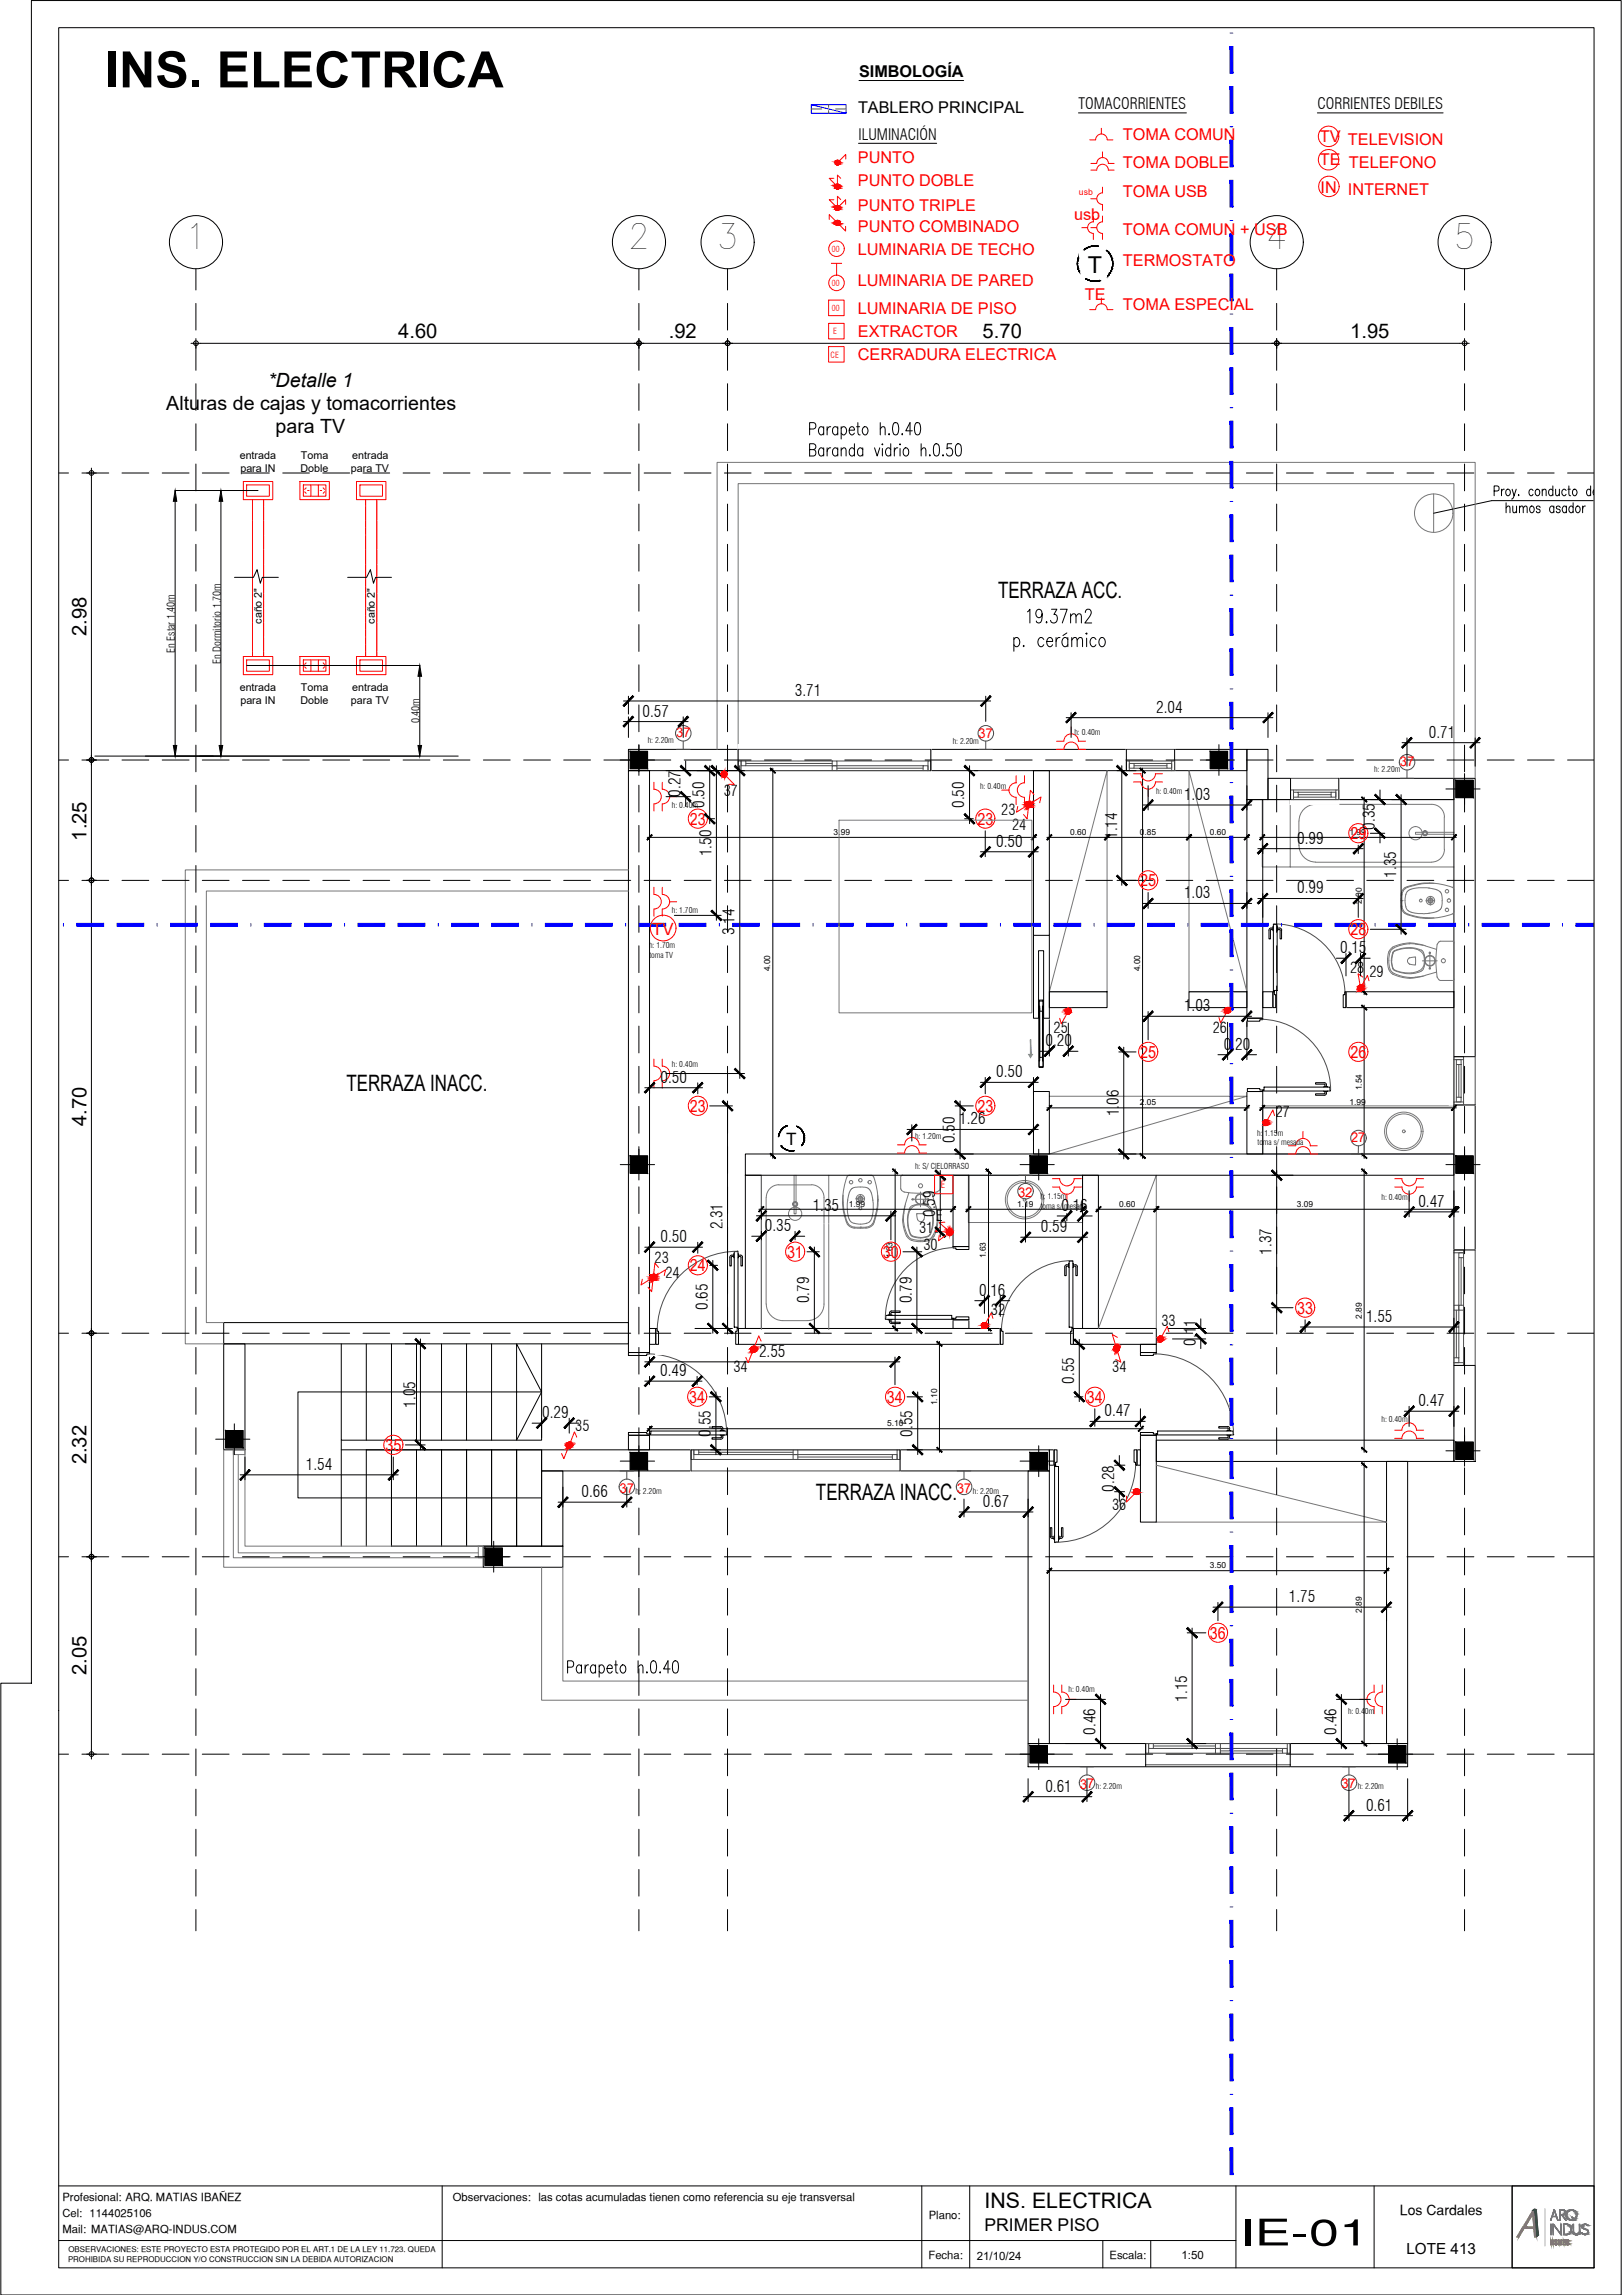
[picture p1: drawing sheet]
<svg xmlns="http://www.w3.org/2000/svg" width="420mm" height="594mm" viewBox="0 0 420 594" stroke-linecap="round" stroke-linejoin="round" font-family="sans-serif">
<defs><g id="words">
<text font-size="13" x="27.2" y="22.6">INS. ELECTRICA</text>
<text font-size="9.5" x="320.9" y="581.3">IE-01</text>
<g font-size="8.9">
<text x="47.9" y="64.4">1</text>
<text x="162.6" y="64.4">2</text>
<text x="185.5" y="64.4">3</text>
<text x="327.7" y="64.4">4</text>
<text x="376.3" y="64.4">5</text>
</g>
<text font-size="6" x="281.6" y="70.7">T</text>
<g font-size="5.9">
<text x="258.4" y="154.9">TERRAZA ACC.</text>
<text x="89.7" y="282.5">TERRAZA INACC.</text>
<text x="211.2" y="388.3">TERRAZA INACC.</text>
</g>
<text font-size="5.5" x="254.9" y="571.6">INS. ELECTRICA</text>
<g font-size="5.2">
<text x="103.1" y="87.6">4.60</text>
<text x="173.1" y="87.6">.92</text>
<text x="254.4" y="87.6">5.70</text>
<text x="349.5" y="87.6">1.95</text>
<text x="22.4" y="164.6" transform="rotate(-90 22.4 164.6)">2.98</text>
<text x="22.4" y="217.6" transform="rotate(-90 22.4 217.6)">1.25</text>
<text x="22.4" y="291.5" transform="rotate(-90 22.4 291.5)">4.70</text>
<text x="22.4" y="379.1" transform="rotate(-90 22.4 379.1)">2.32</text>
<text x="22.4" y="433.6" transform="rotate(-90 22.4 433.6)">2.05</text>
</g>
<g font-size="5.1">
<text x="69.4" y="100.1">*Detalle 1</text>
<text x="43.1" y="106.1">Alturas de cajas y tomacorrientes</text>
<text x="71.3" y="112.2">para TV</text>
</g>
<text font-size="4.5" x="254.9" y="577.6">PRIMER PISO</text>
<g font-size="4.4" fill="#f00">
<text x="178.6" y="213.5">23</text>
<text x="253" y="213.5">23</text>
<text x="349.6" y="217.2">29</text>
<text x="295.1" y="229.4">25</text>
<text x="168.8" y="242.1">TV</text>
<text x="349.6" y="242.1">28</text>
<text x="295.1" y="273.8">25</text>
<text x="349.6" y="273.8">26</text>
<text x="178.6" y="287.8">23</text>
<text x="253" y="287.8">23</text>
<text x="178.6" y="329">24</text>
<text x="203.8" y="325.6">31</text>
<text x="228.6" y="325.6">30</text>
<text x="335.8" y="340">33</text>
<text x="178.4" y="363.1">34</text>
<text x="229.6" y="363.1">34</text>
<text x="281.4" y="363.1">34</text>
<text x="99.8" y="375.6">35</text>
<text x="313.2" y="424.2">36</text>
</g>
<text font-size="4.4" x="203.5" y="296.3">T</text>
<g font-size="4.2">
<text x="222.4" y="20">SIMBOLOGÍA</text>
<text x="222.1" y="29.3">TABLERO PRINCIPAL</text>
<text x="166.4" y="185.5">0.57</text>
<text x="205.8" y="180.1">3.71</text>
<text x="299.3" y="184.5">2.04</text>
<text x="369.9" y="190.9">0.71</text>
<text x="176.1" y="206.3" transform="rotate(-90 176.1 206.3)">0.27</text>
<text x="182.4" y="209.1" transform="rotate(-90 182.4 209.1)">0.50</text>
<text x="249.6" y="209.1" transform="rotate(-90 249.6 209.1)">0.50</text>
<text x="306.5" y="207.1">1.03</text>
<text x="355.9" y="214.7" transform="rotate(-90 355.9 214.7)">0.35</text>
<text x="184.1" y="221.7" transform="rotate(-90 184.1 221.7)">1.50</text>
<text x="257.9" y="219.2">0.50</text>
<text x="289.2" y="217.2" transform="rotate(-90 289.2 217.2)">1.14</text>
<text x="335.8" y="218.4">0.99</text>
<text x="361.4" y="227.2" transform="rotate(-90 361.4 227.2)">1.35</text>
<text x="306.5" y="232.6">1.03</text>
<text x="335.8" y="231.3">0.99</text>
<text x="190.2" y="242.1" transform="rotate(-90 190.2 242.1)">3.14</text>
<text x="346.9" y="246.7">0.15</text>
<text x="306.5" y="261.8">1.03</text>
<text x="270.7" y="270.8">0.20</text>
<text x="316.9" y="271.7">0.20</text>
<text x="171" y="280.3">0.50</text>
<text x="257.9" y="278.8">0.50</text>
<text x="248.3" y="291.1">1.26</text>
<text x="289.6" y="289" transform="rotate(-90 289.6 289)">1.06</text>
<text x="247.2" y="295.9" transform="rotate(-90 247.2 295.9)">0.50</text>
<text x="210.4" y="313.4">1.35</text>
<text x="242.1" y="315" transform="rotate(-90 242.1 315)">0.59</text>
<text x="274.8" y="313.5">0.16</text>
<text x="367.2" y="312.4">0.47</text>
<text x="171" y="321.5">0.50</text>
<text x="187" y="318.2" transform="rotate(-90 187 318.2)">2.31</text>
<text x="198" y="318.7">0.35</text>
<text x="269.5" y="319">0.59</text>
<text x="329.2" y="324.8" transform="rotate(-90 329.2 324.8)">1.37</text>
<text x="253.4" y="335.4">0.16</text>
<text x="183.2" y="339.1" transform="rotate(-90 183.2 339.1)">0.65</text>
<text x="209.5" y="337.4" transform="rotate(-90 209.5 337.4)">0.79</text>
<text x="236.1" y="337.4" transform="rotate(-90 236.1 337.4)">0.79</text>
<text x="353.7" y="342.2">1.55</text>
<text x="196.5" y="351.2">2.55</text>
<text x="309.5" y="348.4" transform="rotate(-90 309.5 348.4)">0.11</text>
<text x="170.9" y="356.2">0.49</text>
<text x="278.1" y="358.2" transform="rotate(-90 278.1 358.2)">0.55</text>
<text x="107.5" y="364.4" transform="rotate(-90 107.5 364.4)">1.05</text>
<text x="367.2" y="364">0.47</text>
<text x="140.4" y="367">0.29</text>
<text x="184" y="371.9" transform="rotate(-90 184 371.9)">0.55</text>
<text x="236.2" y="371.9" transform="rotate(-90 236.2 371.9)">0.55</text>
<text x="285.9" y="366.6">0.47</text>
<text x="79.2" y="380.5">1.54</text>
<text x="150.6" y="387.5">0.66</text>
<text x="288.5" y="386.1" transform="rotate(-90 288.5 386.1)">0.28</text>
<text x="254.5" y="390.1">0.67</text>
<text x="333.7" y="414.7">1.75</text>
<text x="307.3" y="440.5" transform="rotate(-90 307.3 440.5)">1.15</text>
<text x="283.6" y="449" transform="rotate(-90 283.6 449)">0.46</text>
<text x="345.9" y="449" transform="rotate(-90 345.9 449)">0.46</text>
<text x="270.6" y="463.8">0.61</text>
<text x="353.7" y="468.7">0.61</text>
</g>
<g font-size="4.2" fill="#f00">
<text x="290.7" y="36.2">TOMA COMUN</text>
<text x="341.7" y="36.8">TV TELEVISION</text>
<text x="222.1" y="42.3">PUNTO</text>
<text x="290.7" y="43.5">TOMA DOBLE</text>
<text x="341.7" y="42.6">TE TELEFONO</text>
<text x="222.1" y="48.3">PUNTO DOBLE</text>
<text x="290.7" y="50.9">TOMA USB</text>
<text x="341.9" y="49.9">IN INTERNET</text>
<text x="222.1" y="54.6">PUNTO TRIPLE</text>
<text x="278" y="56.9">usb</text>
<text x="222.1" y="60.1">PUNTO COMBINADO</text>
<text x="222.1" y="65.9">LUMINARIA DE TECHO</text>
<text x="290.7" y="60.8">TOMA COMUN + USB</text>
<text x="290.7" y="68.9">TERMOSTATO</text>
<text x="222.1" y="74.1">LUMINARIA DE PARED</text>
<text x="280.8" y="77.6">TE</text>
<text x="222.1" y="81.2">LUMINARIA DE PISO</text>
<text x="290.7" y="80.2">TOMA ESPECIAL</text>
<text x="222.1" y="87.2">EXTRACTOR</text>
<text x="222.1" y="93.2">CERRADURA ELECTRICA</text>
</g>
<g font-size="4">
<text x="279.2" y="28.3">TOMACORRIENTES</text>
<text x="341" y="28.3">CORRIENTES DEBILES</text>
<text x="222.2" y="36.1">ILUMINACIÓN</text>
</g>
<g font-size="3.9">
<text x="187.4" y="206.1">37</text>
<text x="259.2" y="210.9">23</text>
<text x="262" y="214.8">24</text>
<text x="349.5" y="251.8">28</text>
<text x="354.5" y="252.8">29</text>
<text x="272.8" y="267.5">25</text>
<text x="314" y="267.3">26</text>
<text x="330.3" y="289.1">27</text>
<text x="242.3" y="316">E</text>
<text x="238" y="319.1">31</text>
<text x="239.1" y="323.5">30</text>
<text x="169.5" y="326.9">23</text>
<text x="172.3" y="330.8">24</text>
<text x="256.5" y="340.5">32</text>
<text x="300.7" y="343.3">33</text>
<text x="189.9" y="355.2">34</text>
<text x="288" y="355.3">34</text>
<text x="148.9" y="370.5">35</text>
<text x="287.9" y="390.8">36</text>
<text x="364.1" y="583.5">LOTE 413</text>
</g>
<text font-size="3.6" x="362.4" y="573.3">Los Cardales</text>
<g font-size="3.5" fill="#f00">
<text x="175" y="190.9" transform="rotate(1 175 190.9)">37</text>
<text x="253.3" y="190.9" transform="rotate(-1 253.3 190.9)">37</text>
<text x="362.4" y="198.3" transform="rotate(1 362.4 198.3)">37</text>
<text x="349.8" y="295.6" transform="rotate(-1 349.8 295.6)">27</text>
<text x="263.6" y="309.9" transform="rotate(1 263.6 309.9)">32</text>
<text x="160.5" y="386.4" transform="rotate(-1 160.5 386.4)">37</text>
<text x="247.8" y="386.4" transform="rotate(-1 247.8 386.4)">37</text>
<text x="279.6" y="463" transform="rotate(-1 279.6 463)">37</text>
<text x="347.3" y="462.9" transform="rotate(1 347.3 462.9)">37</text>
</g>
<g font-size="3">
<text x="252.9" y="585">21/10/24</text>
<text x="305.9" y="584.8">1:50</text>
</g>
<g font-size="2.9">
<text x="16.2" y="569.7">Profesional: ARQ. MATIAS IBAÑEZ</text>
<text x="117.2" y="569.7">Observaciones: las cotas acumuladas tienen como referencia su eje transversal</text>
<text x="16.2" y="573.9">Cel: 1144025106</text>
<text x="240.5" y="574.4">Plano:</text>
<text x="16.2" y="578.1">Mail: MATIAS@ARQ-INDUS.COM</text>
<text x="240.4" y="584.7">Fecha:</text>
<text x="287.2" y="584.7">Escala:</text>
</g>
<g font-size="2.8">
<text x="62.1" y="118.8">entrada</text>
<text x="77.9" y="118.8">Toma</text>
<text x="91.2" y="118.8">entrada</text>
<text x="62.2" y="122.1">para IN</text>
<text x="77.8" y="122.1">Doble</text>
<text x="90.8" y="122.1">para TV</text>
<text x="67.8" y="161.5" transform="rotate(-90 67.8 161.5)">caño 2&quot;</text>
<text x="97.1" y="161.5" transform="rotate(-90 97.1 161.5)">caño 2&quot;</text>
<text x="45.3" y="169" transform="rotate(-90 45.3 169)">En Estar 1.40m</text>
<text x="57.1" y="171.8" transform="rotate(-90 57.1 171.8)">En Dormitorio 1.70m</text>
<text x="62.1" y="179">entrada</text>
<text x="77.9" y="179">Toma</text>
<text x="91.2" y="179">entrada</text>
<text x="62.2" y="182.3">para IN</text>
<text x="77.8" y="182.3">Doble</text>
<text x="90.8" y="182.3">para TV</text>
<text x="108.6" y="187.3" transform="rotate(-90 108.6 187.3)">0.40m</text>
</g>
<text font-size="2.6" fill="#f00" x="243.5" y="307.6">E</text>
<g font-size="2.2" fill="#f00">
<text x="279.3" y="50.5">usb</text>
<text x="215.3" y="65.2">00</text>
<text x="215.3" y="74">00</text>
<text x="215.3" y="80.5">00</text>
<text x="215.7" y="86.5">E</text>
<text x="215" y="92.6">CE</text>
</g>
<g font-size="2.2">
<text x="215.8" y="216.1">3.99</text>
<text x="277" y="216.1">0.60</text>
<text x="295.1" y="216.1">0.85</text>
<text x="313.2" y="216.1">0.60</text>
<text x="349.4" y="216.1">1.99</text>
<text x="352.5" y="234" transform="rotate(-90 352.5 234)">2.00</text>
<text x="199.4" y="251.4" transform="rotate(-90 199.4 251.4)">4.00</text>
<text x="295.1" y="251.4" transform="rotate(-90 295.1 251.4)">4.00</text>
<text x="295.1" y="286.1">2.05</text>
<text x="349.4" y="286.1">1.99</text>
<text x="352.5" y="282.2" transform="rotate(-90 352.5 282.2)">1.54</text>
<text x="219.7" y="312.3">1.99</text>
<text x="263.4" y="312.3">1.19</text>
<text x="289.7" y="312.3">0.60</text>
<text x="335.7" y="312.3">3.09</text>
<text x="231.1" y="325.7" transform="rotate(-90 231.1 325.7)">1.63</text>
<text x="255.2" y="325.7" transform="rotate(-90 255.2 325.7)">1.63</text>
<text x="352.5" y="341.3" transform="rotate(-90 352.5 341.3)">2.89</text>
<text x="242.6" y="363.7" transform="rotate(-90 242.6 363.7)">1.10</text>
<text x="229.7" y="369.2">5.10</text>
<text x="313.2" y="405.9">3.50</text>
<text x="352.5" y="417.4" transform="rotate(-90 352.5 417.4)">2.89</text>
</g>
<g font-size="2.1">
<text x="278.1" y="190.4">h: 0.40m</text>
<text x="167.7" y="192.3">h: 2.20m</text>
<text x="246.6" y="192.5">h: 2.20m</text>
<text x="355.8" y="199.9">h: 2.20m</text>
<text x="173.9" y="209.3">h: 0.40m</text>
<text x="253.7" y="204.4">h: 0.40m</text>
<text x="299.3" y="205.4">h: 0.40m</text>
<text x="173.9" y="236.4">h: 1.70m</text>
<text x="168" y="245.3">h: 1.70m</text>
<text x="168.1" y="247.9">toma TV</text>
<text x="173.9" y="276.3">h: 0.40m</text>
<text x="325.5" y="293.9">h: 1.15m</text>
<text x="236.9" y="294.9">h: 1.20m</text>
<text x="325.5" y="296.5">toma s/ mesada</text>
<text x="236.9" y="302.7">h: S/ CIELORRASO</text>
<text x="269.3" y="310.5">h: 1.15m</text>
<text x="357.6" y="310.7">h: 0.40m</text>
<text x="269.4" y="313.1">toma s/ mesada</text>
<text x="357.6" y="368.2">h: 0.40m</text>
<text x="164.5" y="386.6">h: 2.20m</text>
<text x="251.8" y="386.6">h: 2.20m</text>
<text x="276.6" y="438.1">h: 0.40m</text>
<text x="349" y="443.7">h: 0.40m</text>
<text x="283.7" y="463.2">h: 2.20m</text>
<text x="351.5" y="463.2">h: 2.20m</text>
</g>
<g font-size="2">
<text x="17.6" y="585.5">PROHIBIDA SU REPRODUCCION Y/O CONSTRUCCION SIN LA DEBIDA AUTORIZACION</text>
<text x="17.7" y="583">OBSERVACIONES: ESTE PROYECTO ESTA PROTEGIDO POR EL ART.1 DE LA LEY 11.723. QUEDA</text>
</g>
</g></defs>
<!-- layer: X-REF|01MUEBLES251 -->
<g fill="none" stroke="#767676" stroke-width=".26">
<path d="M371.1 127.9v10M185.6 194v-74.3h196.3v81.8M191.1 194v-68.8h185.3v76.3M286.6 199.5v57.2h-14.9zM307.8 199.5l15 57.2h-15zM326.8 207h7.2v17.4h-7.2zM334 207h42.4M340.6 208.2h30a3.3 3.3 0 0 1 3.3 3.3M340.6 208.2a4.3 4.3 0 0 0-4.3 4.3v6.4a4.4 4.4 0 0 0 4.3 4.3M373.9 211.5v8.4M373.9 219.9a3.3 3.3 0 0 1-3.3 3.3M376.4 215.4h-10v.6h10"/>
<path d="M162.7 225.2h-114.7v122.7h9.9M162.7 230.6h-109.3v111.8h4.5M334 224.4h42.4M340.6 223.2h30M362.7 231.7v2.9M362.7 234.8a2.19 2.19 0 0 0 1.6 1.9M362.8 234.6v.2M362.8 231.5v.2M362.9 231.7l.1 3.1M362.9 233.1h.1M363 234.7l.4 1.2 1.1 .7M363 231.5v.2"/>
<path d="M363.7 229.7l-.8 1-.2 .8M363.9 234.7l.6 1 1.1 .5 1.5 .3 2.9-.1M364 231.5a5.8 5.8 0 0 0 0 3.2M364.4 229.5l-.6 .3M364.5 236.7l3.2 .8 3.5 .1M367.8 228.8l-2.5 .6a2.73 2.73 0 0 0-2.3 2.1M369.4 228.7l-1.6 .1M369.9 229.9l1.8 .3 1 .6 .5 .7 .2 1.3-.1 1.8-.3 .7-1.3 .8-1.8 .3M370 229.9l-2.8-.1-1.9 .3-.9 .6-.5 .9M370.1 228.6a16.3 16.3 0 0 0-5.8 .9M370.1 228.5a18.5 18.5 0 0 1 6.1 1.3l.2 .5M370.2 237.7l-.6 .1"/>
<path d="M371.3 228.7h-1.9M376 236.6a16.6 16.6 0 0 1-11.7 .2M376.4 230.3v5.7l-.5 .6M359.5 246.3a8.1 8.1 0 0 0 0 4.7M359.6 251l1 1.2M359.8 250.9a3.5 3.5 0 0 0 2.8 1.7l2.4 .4M360.3 248.7a3.2 3.2 0 0 0 .7 2.4l1.8 .6 2.6 .1M360.5 245.6a5.2 5.2 0 0 0-.8 4.8l.2 .5M360.5 252.2l2.5 .8 2 .2M360.6 245.2l-1 1.1M360.7 246.7l-.4 2M360.9 245.4l-.4 .2"/>
<path d="M361 246.1a3.6 3.6 0 0 0-.8 3 2.16 2.16 0 0 0 1.8 2.5l1.5 .3M363.5 245.4l-2.5 .7M363.5 245.4l2-.1 2.5 .7M364.7 244.3l1.8 .1M364.9 249.6h.1M364.9 247.9h.1M364.9 247.9a.97 .97 0 0 0-.4 1.3 .97 .97 0 0 0 1.1 .5l.7 .1M365 244.1l-2 .2-2.5 .9M365 244.3l-1.8 .2-2.3 .9M365 244.1l3.9 .7M365.4 245.5a7.5 7.5 0 0 0-4.7 1l-.1 .2M365.4 245.4l2 .6"/>
<path d="M366.3 247.7l.2 .1M366.3 247.7l-1.4 .3M366.4 247.9v1.8M366.5 249.6l-.2 .2M366.5 244.4l2 .3M367.3 246l.8 .5 .4 .7M367.4 251.3l-2 .5M367.9 245.9l.3 .2M368 251.4l-2.5 .6-2-.1M368.2 246.1a4.8 4.8 0 0 1-.1 5.2l-.1 .1M368.2 248.7h3.9M368.5 252.6l-3.8 .4"/>
<path d="M368.5 250.1l-.4 .7-.8 .5M368.5 247.2l.2 1.8-.2 1.1M368.9 244.8l3 1M368.9 252.5l-3.9 .8M370.2 246.8v3.8M371.9 251.6l-3 .9M372 244.6a25.7 25.7 0 0 0 .1 8.5M372.1 244.3l-.1 .2M372.1 253l.4 .6M372.5 243.8l-.4 .6M372.6 253.6l.3 .2M372.9 253.8h3.1"/>
<path d="M372.9 243.6h3.1M372.9 243.6l-.3 .2M376.1 243.6l.2 .1 .1 .3M376.4 244v9.4M376.4 253.4l-.1 .3-.2 .1M271.7 283.8h51.1l-51.1 14.9M326.9 286.3h49.5v12.4h-49.5zM197.1 304.2v39.9M198.3 310v27.6M198.4 310a3.3 3.3 0 0 1 3.3-3.3h8.3a3.2 3.2 0 0 1 3.3 3.3M205.6 304.2v10h.5v-10M213.3 316.9v20.7a4.3 4.3 0 0 1-4.3 4.3"/>
<path d="M213.3 310v6.7M214.5 304.2v12.5M214.5 316.9v27.2M218.1 310.5a14 14 0 0 0 1 5.8M218.3 309.4l.1 3.5 .8 3.2M219.1 316.3l.3 .6M219.2 316.1l.8 1.1 1.1 .4M219.5 310.7l.3-1.9 .5-.9 .6-.5 1.2-.1h1.8l1.1 .4 .6 1 .4 2M219.5 310.6l-.2 2.2 .3 2.3 .5 1 1 .6M219.9 304.2h5.6M219.9 304.2l-.5 .2a16.5 16.5 0 0 0-1.3 6.1M221.1 317.7h.2"/>
<path d="M221.1 316.6a5.8 5.8 0 0 0 3.3 0M222.7 317.7h.1M224.3 317.7h-3M225.5 304.2l.7 .5M225.9 310.6l.2 2.6-.3 1.9-.5 1.1-1 .5M226.2 304.6a16.2 16.2 0 0 1 .1 11.7M226.2 316.1l-.7 1.1-1.1 .4M226.4 316.3a2.95 2.95 0 0 1-2.9 1.6h-1.2a4.5 4.5 0 0 1-2.7-.7l-.2-.3M227 312.8l-.8 3.3M227.2 311.2l-.1 1.6M227.2 309.4v1.8M227.3 310.4v.6"/>
<path d="M233.2 304.6v3.2M233.2 307.7l.2 .3M233.3 304.3l-.1 .3M233.3 308.1l.6 .4M233.6 304.2h9.4M233.6 315.6l.3 2 .8 2.5M233.7 304.2l-.4 .1M233.9 315.6a8.9 8.9 0 0 0 1.3 4.5M234 308.5l.1 .1M234.1 308.6l3.3 .3 5-.3M234.3 312.1l-.4 3.8M234.4 311.7l-.7 3.9"/>
<path d="M235 317.1l.7 2.5M235.1 315.2l.1 2.6 .6 1.8M235.3 308.7l-.9 3M235.6 312.7l-.7 2.5 .1 1.9M235.6 313.2l-.6 2M235.7 319.6a3 3 0 0 0 2.5 .9M235.7 312.4l-.2 .3M235.8 319.5l.5 .5M236.2 312.1l-.5 .3M236.2 319.9l2 .4M236.3 310.4h3.9M236.8 312.1l-.7 .5-.5 .7"/>
<path d="M237.4 314.2h1.8M237.5 314.1l-.2 .5 .2 1.1M237.6 315.7h-.1a.87 .87 0 0 0 .9 .5 .87 .87 0 0 0 .8-.5h-.1M238.2 311.7a3.8 3.8 0 0 1 2.6 .7M238.2 311.9l1.5 .2M238.3 311.9l-1.5 .2M238.3 311.7l-2.1 .4M238.3 308.5v3.9M239.3 314.1l.1 .5-.2 1.1M239.7 312.1l.7 .5 .5 .7M240.7 319.5a2.94 2.94 0 0 1-2.4 .8M240.8 312.4l.2 .3"/>
<path d="M240.9 313.2l.6 2M241 312.7a8.1 8.1 0 0 1-.5 7.3l-2.2 .5M241.2 308.8l.9 2.9M241.4 315.2l-.1 2.6-.6 1.8M241.5 319.7l-.2 .4M242.1 311.7l.2 .5a9.8 9.8 0 0 1-.5 7.9M242.3 312.1l.3 3.8M242.6 315.6l-.2 1.8-.8 2.3M242.7 308.5l-.2 .1M243 304.2l.3 .1M243.2 308.1l-.6 .4M243.3 304.3l.1 .3"/>
<path d="M243.4 304.6v3.2M243.4 307.7l-.2 .3M250.7 304.2h29.5v12.3h-29.5zM198.4 337.6a4.3 4.3 0 0 0 4.3 4.3M234.8 320.1a4.4 4.4 0 0 0 4.4 1.3l1.4-.3M235.2 320.2l.8 .6M236.1 320.7a7.8 7.8 0 0 0 4.4 0M241.3 320.2l-.8 .6M241.7 320.1l-1.1 .9M202.6 341.9h6.4M284.4 343.9l14.9-39.7v39.7M299.3 379.3l59.6 14.7h-59.6"/>
<path d="M140.2 405.7v34.4h125.9M145.7 405.7v29.5h120.4"/>
<circle cx="371.2" cy="132.8" r="5"/>
<circle cx="366.5" cy="215.7" r="1.71"/>
<circle cx="368.9" cy="215.7" r=".66"/>
<circle cx="368.9" cy="215.7" r=".49"/>
<circle cx="368.9" cy="215.7" r=".53"/>
<circle cx="367.8" cy="233.1" r=".36"/>
<circle cx="370.3" cy="233.1" r="1.08"/>
<circle cx="370.3" cy="233.1" r=".57"/>
<circle cx="374.6" cy="230.7" r=".44"/>
<circle cx="374.6" cy="235.5" r=".44"/>
<circle cx="375.1" cy="233.1" r=".44"/>
<circle cx="370.1" cy="246.7" r=".19"/>
<circle cx="370.1" cy="250.7" r=".19"/>
<circle cx="370.2" cy="248.7" r="1.38"/>
<circle cx="370.2" cy="248.7" r="1.25"/>
<circle cx="373.7" cy="248.7" r=".53"/>
<circle cx="363.4" cy="292.9" r="5"/>
<circle cx="363.4" cy="292.9" r="4.5"/>
<circle cx="363.4" cy="292.9" r=".36"/>
<circle cx="205.8" cy="311.7" r=".66"/>
<circle cx="205.8" cy="311.7" r=".49"/>
<circle cx="205.8" cy="311.7" r=".53"/>
<circle cx="205.8" cy="314.2" r="1.71"/>
<circle cx="220.3" cy="306" r=".44"/>
<circle cx="222.7" cy="312.8" r=".36"/>
<circle cx="222.7" cy="305.5" r=".44"/>
<circle cx="222.7" cy="310.3" r=".57"/>
<circle cx="222.7" cy="310.3" r="1.08"/>
<circle cx="225.1" cy="306" r=".44"/>
<circle cx="236.3" cy="310.5" r=".19"/>
<circle cx="238.3" cy="307" r=".53"/>
<circle cx="238.3" cy="310.4" r="1.25"/>
<circle cx="238.3" cy="310.4" r="1.38"/>
<circle cx="240.3" cy="310.5" r=".19"/>
<circle cx="265.2" cy="310.6" r="5"/>
<circle cx="265.2" cy="310.6" r="4.5"/>
<circle cx="265.2" cy="310.6" r=".36"/>
</g>
<!-- layer: X-REF|0-VISTA 2 -->
<g fill="none" stroke="#000" stroke-width=".26">
<path d="M88.3 347.9v24.9h32.5M94.8 347.9v24.9M101.3 347.9v24.9M107.8 347.9v24.9M114.3 347.9v24.9M120.8 347.9v24.9h12.9l6.5-12.5M127.3 347.9v24.9M140.2 347.9v24.9h-6.5v-24.9l6.5 12.4h-63.1v27.4h63.1M88.3 375.3h51.9M88.3 372.8v27.4M101.3 375.3v24.9v-24.9h-6.5v24.9M101.3 375.3h6.5v24.9h-6.5z"/>
<path d="M107.8 375.3h6.5v24.9h6.5v-24.9h-6.5v24.9h-6.5zM107.8 375.3v24.9M114.3 375.3v24.9M120.8 375.3v24.9h6.5v-24.9M120.8 375.3h6.5v24.9M120.8 375.3v24.9M127.3 375.3h6.4v24.9M127.3 375.3v24.9M133.7 375.3v24.9h-6.4M133.7 375.3h6.5v24.9h-6.5z"/>
</g>
<!-- layer: X-REF|01MUEBLES251-RefEdit0 -->
<g fill="none" stroke="#767676" stroke-width=".26">
<path d="M369.1 233.1h2.3M370.3 232v2.3M221.6 310.3h2.2M222.7 309.2v2.3"/>
<circle cx="370.3" cy="233.1" r=".66"/>
<circle cx="370.3" cy="233.1" r=".49"/>
<circle cx="222.7" cy="310.3" r=".66"/>
<circle cx="222.7" cy="310.3" r=".49"/>
</g>
<!-- layer: X-REF|0-TEXTO -->
<g fill="none" stroke="#000" stroke-width=".26">
<path d="M209.6 111.1h1a.86 .86 0 0 0 .6-.9 .86 .86 0 0 0-.6-.8h-1v3.2M209.6 116.4h1a.78 .78 0 0 0 .6-.8 .78 .78 0 0 0-.6-.7h-1v3.1h1a.86 .86 0 0 0 .6-.8 .86 .86 0 0 0-.6-.8M213.2 110.9a.65 .65 0 0 0-.6-.5 .65 .65 0 0 0-.6 .5 1.09 1.09 0 0 0 .8 1.7l.4-.5M213.2 116.4l-.4-.5a1.07 1.07 0 0 0-.9 1.1 1.07 1.07 0 0 0 .9 1l.4-.4M213.2 110.5v2.1M213.2 115.9v2.1M214.1 110.5v2.1M214.1 115.9v2.1M215.1 110.5a.84 .84 0 0 0-1 .9M215.1 115.9a.91 .91 0 0 0-1 1M216.9 110.9a.68 .68 0 0 0-.7-.5 .68 .68 0 0 0-.6 .5 1.08 1.08 0 0 0 .8 1.7l.5-.5M216.9 116.4l-.5-.5a1.07 1.07 0 0 0-.9 1.1 1.07 1.07 0 0 0 .9 1l.5-.4"/>
<path d="M216.9 110.5v2.1M216.9 115.9v2.1M217.8 110.9l.2-.3a.99 .99 0 0 1 1.2 .6 .99 .99 0 0 1-.4 1.2l-.6 .2-.4-.5M217.8 116.5l.6-.6 .5 .2 .1 1.9M217.8 110.5v3.1M217.8 115.9v2.1M219.8 111.4h1.4v-.3a.64 .64 0 0 0-1-.5 1.18 1.18 0 0 0 .5 2l.5-.5M221.2 116.4l-.5-.5a1.07 1.07 0 0 0-.9 1.1 1.07 1.07 0 0 0 .9 1l.5-.4M221.2 114.9v3.1M221.7 110.5h.8M222.1 109.4v2.5l.1 .5 .5 .2M223.4 116.4l-.5-.5a1.07 1.07 0 0 0-.9 1.1 1.07 1.07 0 0 0 .9 1l.5-.4"/>
<path d="M223.4 115.9v2.1M223.6 110.6a.63 .63 0 0 1 1 .3 1.09 1.09 0 0 1-.8 1.7 1.31 1.31 0 0 1-.2-2zM226.4 115.9l.7 2.1 .7-2.1M227.9 111.1l.5-.6 .6 .1 .2 2M227.9 109.4v3.2M228.4 114.9v.3zM228.4 116.1v1.9M230 112.4l.2-.1v.3zM230.6 116.4l-.4-.5a1.07 1.07 0 0 0-1 1.1 1.07 1.07 0 0 0 1 1l.4-.4M230.6 114.9v3.1M231.4 109.5l.6-.1a1.91 1.91 0 0 1 .5 2.5l-.2 .5-.6 .2a2.02 2.02 0 0 1-.5-2.6zM231.5 115.9v2.1"/>
<path d="M232.4 115.9a.85 .85 0 0 0-.9 1M233 114.9v.3zM233 116.1v1.9M233.6 112.3v.3zM234.1 116.1l.3-.2a1.07 1.07 0 0 1 .9 1.1 1.07 1.07 0 0 1-.9 1 1.29 1.29 0 0 1-.3-1.9zM236.2 111.5h-1.7l1.1-2.1v3.2M237.1 109.5l.6-.1a1.91 1.91 0 0 1 .5 2.5l-.2 .5-.6 .2a2.02 2.02 0 0 1-.5-2.6zM238.5 116.5l.5-.6 .6 .2 .1 1.9M238.5 114.9v3.1M240.7 117.7v.3zM242 115l.5-.1a1.48 1.48 0 0 1 .7 1.8l-.3 1.2-.6 .1a1.48 1.48 0 0 1-.7-1.8zM244.1 117.7v.3z"/>
<path d="M246.4 114.9h-1.2v1.3a.84 .84 0 0 1 .9-.2 .84 .84 0 0 1 .5 .9 .92 .92 0 0 1-.3 1 .92 .92 0 0 1-1.1 0l-.2-.5M247.6 115l.6-.1a1.48 1.48 0 0 1 .7 1.8l-.4 1.2-.5 .1a1.48 1.48 0 0 1-.7-1.8zM386.8 127.1l1.1-.1 .2-.4-.1-.6-.4-.2h-.8v2.5M388.7 126.6v1.7M389.4 126.6a.7 .7 0 0 0-.7 .8M389.9 131.5l.5-.5 .4 .1 .1 1.6M389.9 130.1v2.6M390.1 126.8a.79 .79 0 0 1 .9 .4 .79 .79 0 0 1-.3 1l-.2 .1a.89 .89 0 0 1-.7-.6 .89 .89 0 0 1 .3-.9zM391.5 126.6l.5 1.7 .5-1.7M391.6 131l.1 1.6 .5 .1 .4-.5M392 128.3l-.4 .7-.3 .2M392.6 131v1.7"/>
<path d="M393.1 128.1v.2zM393.4 131.5l.4-.5 .5 .1v1.6M393.4 131v1.7M394.3 131.5l.5-.5 .5 .1 .1 1.6M396.2 131.1a.81 .81 0 0 1 1 .5 .81 .81 0 0 1-.3 1l-.4 .1-.4-.4-.1-.5zM396.9 127l-.2-.2a.79 .79 0 0 0-.9 .4 .79 .79 0 0 0 .3 1l.4 .1 .4-.4M397.7 126.8a.49 .49 0 0 1 .8 .2l.1 .6a.65 .65 0 0 1-.7 .7l-.5-.7 .1-.6zM398.7 131.4a.53 .53 0 0 0-.9-.3v.5l.8 .4a.5 .5 0 0 1-.2 .7l-.6-.1-.1-.3M399.2 127.1l.5-.5 .5 .2 .1 1.5M399.2 126.6v1.7M402 127l-.2-.2a.79 .79 0 0 0-1 .4 .79 .79 0 0 0 .4 1l.4 .1 .4-.4M402 125.8v2.5"/>
<path d="M402.3 131.4l-.2-.3a.81 .81 0 0 0-1 .5 .81 .81 0 0 0 .3 1l.5 .1 .4-.4M402.3 131v1.7M402.7 126.6l.1 1.6 .5 .1 .4-.5M403.7 126.6v1.7M403.9 131.4a.52 .52 0 0 0-.5-.4 .52 .52 0 0 0-.5 .4l.2 .4 .7 .2 .1 .3a.52 .52 0 0 1-.5 .4 .52 .52 0 0 1-.5-.4M405.4 127a.54 .54 0 0 0-.5-.4 .54 .54 0 0 0-.5 .4l-.1 .6a.62 .62 0 0 0 .3 .6 .62 .62 0 0 0 .7 0l.1-.3M405.5 131.4l-.3-.4a.87 .87 0 0 0-.8 .9 .87 .87 0 0 0 .8 .8l.3-.4M405.5 131v1.7M405.9 126.6h.6M406.1 125.8v2l.1 .4 .4 .1M407.2 131.4l-.1-.3a.81 .81 0 0 0-1 .5 .81 .81 0 0 0 .3 1l.5 .1 .3-.4M407.2 130.1v2.6"/>
<path d="M407.3 126.8a.82 .82 0 0 1 1 .5 .82 .82 0 0 1-.5 1 .89 .89 0 0 1-.8-.6 .89 .89 0 0 1 .3-.9zM408.1 131.1a.81 .81 0 0 1 1 .5 .81 .81 0 0 1-.3 1l-.5 .1-.3-.4-.1-.5zM409.7 131v1.7M410.4 131l-.4 .1-.3 .7M411.8 127l-.2-.2a.79 .79 0 0 0-.9 .4 .79 .79 0 0 0 .3 1l.4 .1 .4-.4M411.8 125.8v2.5M412.4 127.4h.2M412.5 129.6h-26.3l-15.1 3.3M412.6 126.8l-.2 .6 .2 .7M266 158.4l.6-.7v3.6M269.8 158.9a.92 .92 0 0 1-.9 1 1.15 1.15 0 0 1-.8-1.1 1.15 1.15 0 0 1 .9-1.1l.4 .2a3.2 3.2 0 0 1 0 3.2l-.6 .2-.4-.2-.1-.3M272.2 157.7h1.4l-.8 1.4h.4a1.1 1.1 0 0 1 .5 1.5 1.1 1.1 0 0 1-1.6 .3l-.2-.3"/>
<path d="M274.5 157.7h1.8l-1.3 3.6M277.2 159.6l.6-.7 .6 .2 .2 2.2M277.2 158.9v2.4M278.6 159.6l.6-.7 .6 .2 .2 2.2M281 158.6l.1-.6a.81 .81 0 0 1 1.2-.1 .81 .81 0 0 1 .1 1.2l-1.6 2.2h1.8M262.5 165.5l.5-.5a1.2 1.2 0 0 1 1 1.2 1.2 1.2 0 0 1-1 1.2l-.5-.5M262.5 165v3.6M265 167.1v.3zM270.2 165.5l-.5-.5a1.2 1.2 0 0 0-1 1.2 1.2 1.2 0 0 0 1 1.2l.5-.5M270.9 160.9v.4zM271 166h1.5a.74 .74 0 0 0-.4-.9 .74 .74 0 0 0-1 .4 1.19 1.19 0 0 0 .9 1.9l.5-.5M273.4 165v2.4"/>
<path d="M274.4 165a.93 .93 0 0 0-1 1M276.2 163.8l-1 .7M276.4 165.5l-.5-.5a1.2 1.2 0 0 0-1 1.2 1.2 1.2 0 0 0 1 1.2l.5-.5M276.4 165v2.4M277.5 165.7l.6-.7 .6 .2 .1 2.2M277.5 165v2.4M278.8 165.7l.7-.7 .6 .2 .1 2.2M281.3 163.8v.4l-.2-.2zM281.3 165.2v2.2M283.7 165.5l-.5-.5a1.2 1.2 0 0 0-1 1.2 1.2 1.2 0 0 0 1 1.2l.5-.5M284.9 165.2l.2-.2a1.2 1.2 0 0 1 1 1.2 1.2 1.2 0 0 1-1 1.2 1.45 1.45 0 0 1-.2-2.2zM146.9 431.6h1.1a.88 .88 0 0 0 .5-.9 .88 .88 0 0 0-.5-.8h-1.1v3.2"/>
<path d="M150.5 431.4l-.4-.4a1.07 1.07 0 0 0-.9 1 1.07 1.07 0 0 0 .9 1.1l.4-.5M150.5 431v2.1M151.5 431v2.1M152.4 431a.85 .85 0 0 0-.9 .9M154.2 431.4l-.4-.4a1.07 1.07 0 0 0-1 1 1.07 1.07 0 0 0 1 1.1l.4-.5M154.2 431v2.1M155.1 431.4l.4-.4a1.07 1.07 0 0 1 1 1 1.07 1.07 0 0 1-1 1.1l-.4-.5M155.1 431v3.1M157.1 431.9h1.4a.66 .66 0 0 0-.4-.9 .66 .66 0 0 0-.8 .4 1.07 1.07 0 0 0 .7 1.7l.5-.5M159.1 431h.8M159.4 429.9v2.6l.1 .5 .5 .1M160.9 431.1l.2-.1a1.07 1.07 0 0 1 .9 1 1.07 1.07 0 0 1-.9 1.1 1.22 1.22 0 0 1-.2-2z"/>
<path d="M165.2 431.6l.6-.6 .5 .1 .2 2M165.2 429.9v3.2M167.5 432.8v.3zM168.7 430.1l.6-.2a1.61 1.61 0 0 1 .7 1.8l-.4 1.3-.5 .1a1.48 1.48 0 0 1-.7-1.8zM170.9 432.8v.3zM173.5 432h-1.7l1.1-2.1v3.2M174.4 430.1l.6-.2a1.48 1.48 0 0 1 .6 1.8l-.3 1.3-.5 .1a1.48 1.48 0 0 1-.7-1.8z"/>
</g>
<!-- layer: X-REF|A-WALL -->
<g fill="none" stroke="#000" stroke-width=".26">
<path d="M162.7 194v5.5h5.4v175.8h-5.4v-175.8h28.4v-5.5zM241 194h81.8v5.5h-81.8zM267.5 199.5h4.2v42.6h-4.2zM322.8 194h5.5v13h-5.5zM322.8 207h4.1v56.6h-4.1zM328.3 201.5h48.1v5.5h-48.1zM376.4 201.5h5.5v72h-5.5zM271.7 256.7h14.9v4.1h-14.9zM307.8 256.7h15v4.1h-15zM326.9 256.7h49.5v4.1h-49.5zM193 298.7h183.4v5.5h-183.4zM267.5 282.5h4.2v16.2h-4.2z"/>
<path d="M322.8 282.5h4.1v16.2h-4.1zM376.4 286h5.5v37.6h-5.5zM193 304.2h4.1v39.7h-4.1zM246.7 304.2h4.1v39.7h-4.1zM280.2 304.2h4.2v39.7h-4.2zM57.9 342.4h104.8v5.5h-104.8zM57.9 347.9h5.5v27.4h-5.5zM168.1 343.9h131.2v4.1h-131.2zM295.2 348h4.1v46h-4.1zM376.4 353.5h5.5v24.8h-5.5zM140.2 375.3h38.7v5.5h-38.7zM233 375.3h38.7v5.5h-38.7z"/>
<path d="M271.7 375.3h23.5v4h-23.5zM299.3 372.8h77.1v5.5h-77.1zM358.9 378.3h5.5v73h-5.5zM140.2 380.8h5.5v19.4h-5.5zM266.1 380.8h5.6v70.5h-5.6zM125.1 400.2h20.6v5.5h-20.6zM266.1 451.3h98.3v6h-98.3zM296.6 456.8v.5M334 456.8v.5"/>
</g>
<!-- layer: X-REF|A-GENM -->
<g fill="none" stroke="#fff" stroke-width=".26">
<path d="M191.1 192.8h49.9v7.9h-49.9zM241 192.8v7.9M291.6 192.8h12.5v7.9h-12.5zM291.6 192.8v7.9M334.1 200.3h12.5v7.9h-12.5zM334.1 200.3v7.9M329.5 255.5h18.9v8.1h-18.9zM320.2 263.6h7.9v18.9h-7.9zM320.2 263.6v18.9M329.5 263.6h18.9M375.2 273.5h7.9v12.5h-7.9zM375.2 273.5h7.9"/>
<path d="M245.4 322.7h8v18.9h-8zM253.4 322.7v18.9M375.2 323.6h7.9v29.9h-7.9zM161.2 350.1h8.2v21.4h-8.2zM161.2 350.1v21.4M169.8 342.6h21.4v8h-21.4zM169.8 350.6h21.4M259 342.6h18.9v8h-18.9zM259 350.6h18.9M292.6 350.1h8v21.4h-8zM292.6 350.1v21.4M375.2 353.5h7.9"/>
<path d="M178.9 374h54.1v8h-54.1zM178.9 374v8M272.9 372.5h21.4v8h-21.4zM272.9 372.5h21.4M296.6 450.1h37.4v8h-37.4zM296.6 450.1v8"/>
</g>
<g fill="#fff" stroke="#fff" stroke-width=".26">
<path d="M245.4 322.7l8 18.9h-8zM245.4 322.7l8 18.9v-18.9z"/>
<path d="M259 342.6l18.9 8v-8zM259 342.6l18.9 8h-18.9z"/>
<path d="M300.6 350.1l-8 21.4h8zM292.6 350.1h8l-8 21.4z"/>
<path d="M329.5 255.5h18.9l-18.9 8.1zM329.5 263.6h18.9v-8.1z"/>
<path d="M191.1 192.8l49.9 7.9h-49.9zM191.1 192.8l49.9 7.9v-7.9z"/>
<path d="M375.2 273.5v12.5h7.9zM375.2 273.5h7.9v12.5z"/>
<path d="M375.2 323.6h7.9l-7.9 29.9zM383.1 323.6l-7.9 29.9h7.9z"/>
<path d="M296.6 450.1h37.4v8zM296.6 450.1v8h37.4z"/>
<path d="M178.9 374h54.1v8zM178.9 374v8h54.1z"/>
<path d="M291.6 200.7h12.5v-7.9zM291.6 192.8h12.5l-12.5 7.9z"/>
<path d="M334.1 208.2h12.5v-7.9zM334.1 200.3h12.5l-12.5 7.9z"/>
<path d="M328.1 263.6l-7.9 18.9h7.9zM320.2 263.6h7.9l-7.9 18.9z"/>
<path d="M169.4 350.1l-8.2 21.4h8.2zM161.2 350.1h8.2l-8.2 21.4z"/>
<path d="M272.9 372.5v8h21.4zM272.9 372.5h21.4v8z"/>
<path d="M169.8 342.6l21.4 8v-8zM169.8 342.6l21.4 8h-21.4z"/>
</g>
<!-- layer: X-REF|02 -->
<g fill="none" stroke="#000" stroke-width=".26">
<path d="M329.6 239.2l1 .1v17.1l-.7 .1h-.3zM329.6 239.9v1M330.6 239.9v1M328.5 240.8v2.2h.4v-2.2M329.1 240.6h.4M329.1 240.3h.4M329.1 240.6l-.2 .2M329.1 240.2l-.4 .2-.2 .4M329.5 256.7h.4v.8h.3v3.3h-.7zM330.8 240.6h.5l.1 .2M330.8 240.3h.7l.3 .5M331.4 240.8v2.2h.4v-2.2"/>
<path d="M348.1 256.7h.3v4.1h-.7v-3.3h.4zM322.9 263.6h4v.4h-.8v.3h-3.2zM322.9 281.8h3.2v.4h.8v.3h-4zM327.2 281.4h17.1l.1 1h-17.3zM342.7 282.4h1M342.7 281.4h1M343 282.5l-.1 .6h-2.3v.4h2.4l.4-.6M343 280.9v.4M343 280.8l-.2-.2h-2.2v-.3h2.4l.4 .5M343.4 280.9v.4M343.4 282.5v.5M189.9 324.9h-.5l-.4 .4-.1 2.4h.4v-2.3l.6-.1"/>
<path d="M190.1 324l1-.1v19.8l-1-.2zM190.1 324.6v1M191.1 324.6v1M191.2 324.9h.6l.4 .4v2.4h-.4v-2.3l-.6-.1M230.3 340v.4M230.6 340v.4M230.8 339.4h2.2v.3h-2.2M230.8 339.7l-.2 .2M230.8 339.4l-.4 .1-.1 .4M246.7 322.7h4.1v.7h-3.3v-.3h-.8zM275.6 328v2.2h.4v-2.2M276.2 327.8h.4"/>
<path d="M276.2 327.4h.4M276.2 327.8l-.2 .1M276.2 327.4l-.4 .1-.2 .4M276.8 326.4h.9v17.3l-.9-.2zM276.8 327.1v1M277.7 327.1v1M277.9 327.8h.5l.2 .1M277.9 327.4h.4M278.4 327.4l.4 .1 .1 .4M278.5 328v2.2h.4v-2.2M162.7 350.1h5.4v.4h-.7v.4h-4.7zM169.8 343.9h.3v.7h.4v3.4h-.7z"/>
<path d="M190.8 343.9h.4v4.1h-.7v-3.4h.3zM229.3 340.5h17.1l.1 1h-17.3zM229.9 341.5h1M229.9 340.5h1M230.3 341.6v.7l.5 .3M230.6 341.6v.5l.2 .1M230.8 342.3h2.2v.3h-2.2M246.7 341.3h.8v-.4h3.3v.7h-4.1zM259 343.9h.3v.7h.4v3.4h-.7zM277.5 343.9h.4v4.1h-.7v-3.4h.3zM295.2 350.1h4.1v.4h-.7v.4h-3.4zM162.7 370.8h4.7v.4h.7v.3h-5.4z"/>
<path d="M168.5 370.4h19.5l.2 1h-19.8zM186.4 371.4h1.1M186.4 370.4h1.1M186.6 369.3h-2.3v.4h2.3M186.6 369.2l.4 .2 .2 .4M186.6 369.6l.2 .2M186.7 369.8v.5M186.7 371.5v.5M186.8 372l-.2 .2h-2.3v.3h2.4l.5-.5M187.1 369.8v.5M187.1 371.5v.5M272.9 375.3h.7v3.2h-.3v.8h-.4z"/>
<path d="M273 379.5l1 .1v19.6l-.7 .1h-.3zM293.6 375.3h.7v4h-.3v-.8h-.4zM295.2 370.8h3.4v.4h.7v.3h-4.1zM299.7 370.4h19.5l.2 1h-19.8zM317.6 371.4h1M317.6 370.4h1M317.8 369.3h-2.3v.4h2.3M317.8 369.2l.4 .2 .1 .4M317.8 369.6l.2 .2M317.9 369.8v.5M317.9 371.5v.5M318 372l-.2 .2h-2.3v.3h2.4l.4-.5"/>
<path d="M318.3 369.8v.5M318.3 371.5v.5M272.9 397.9l-.6-.2v-2.3h-.4v2.4l.3 .4h.7M273 397.6v.9M274 397.6v.9M274.2 397.9l.6-.2v-2.3h.4l-.1 2.4-.2 .4h-.7"/>
<circle cx="329.8" cy="256.6" r=".11"/>
<circle cx="327" cy="282.2" r=".11"/>
<circle cx="190.9" cy="343.7" r=".11"/>
<circle cx="246.7" cy="341.3" r=".11"/>
<circle cx="277.6" cy="343.7" r=".11"/>
<circle cx="168.3" cy="371.3" r=".11"/>
<circle cx="273.2" cy="379.3" r=".11"/>
<circle cx="299.4" cy="371.3" r=".11"/>
</g>
<!-- layer: X-REF|03 -->
<g fill="none" stroke="#000" stroke-width=".26">
<path d="M191.1 194v5.5M241 194v5.5M291.6 194v5.5M304.1 194v5.5M334.1 201.5v5.5M346.6 201.5v5.5M267.5 242.1v21.5h1.4v-17.5h1.3v17.5h1.5v-21.5M329.5 256.7v4.1M348.4 256.7v4.1M322.9 263.6h4M376.4 273.5h5.5M322.9 282.5h4"/>
<path d="M376.4 286h5.5M246.7 322.7h4.1M376.4 323.6h5.5M162.7 350.1h5.4M169.8 343.9v4.1M191.2 343.9v4.1M246.7 341.6h4.1M259 343.9v4.1M277.9 343.9v4.1M295.2 350.1h4.1M376.4 353.5h5.5M162.7 371.5h5.4"/>
<path d="M178.9 375.3v5.5M233 375.3v5.5M272.9 375.3v4M294.3 375.3v4M295.2 371.5h4.1M296.6 451.3v5.5M334 451.3v5.5"/>
</g>
<!-- layer: X-REF|005ABERTURAS240 -->
<path d="M329.9 239.2a18.3 18.3 0 0 1 18.3 17.6M326.8 263.8a18.3 18.3 0 0 1 17.7 18.3M190.8 323.9a20.7 20.7 0 0 0-20.6 20M246.8 322.9a18.3 18.3 0 0 0-17.6 18.3M277.5 326.3a18.3 18.3 0 0 0-18.2 17.6M168.2 350.5a20.7 20.7 0 0 1 19.9 20.7M299.4 350.5a20.7 20.7 0 0 1 19.9 20.7M294 379.3a20.7 20.7 0 0 1-20.7 19.9" fill="none" stroke="#4c4c4c" stroke-width=".26"/>
<!-- layer: X-REF|005 -->
<g fill="none" stroke="#4c4c4c" stroke-width=".26">
<path d="M191.1 194h49.9M191.1 199.5h49.9M191.9 197h1.2v1.2h-1.2zM191.9 199.5v-2.5h-.8v2.5h24.3M193.1 198.2h22.3M193.1 197h22.3M193.1 197.6h22.3M215.4 197h1.3v1.2h-1.3zM215.4 198.2h1.3v1.3h-1.3zM216.7 198.2h22.3M216.7 197h23.5M216.7 198.9h22.3"/>
<path d="M239 198.2h1.2v1.3h-1.2zM240.2 197h.8v2.5h-.8zM291.6 197h.8v2.5h-.8zM291.6 194h12.5M291.6 199.5h12.5M292.4 197.6h1.2v1.3h-1.2zM292.4 197h10.9M293.6 198.2h8.5M293.6 197.6h8.5M293.6 198.9h8.5M302.1 197.6h1.2v1.3h-1.2zM303.3 197h.8v2.5h-.8z"/>
<path d="M334.1 204.5h.8v2.5h-.8zM334.1 201.5h12.5M334.1 207h12.5M334.9 205.1h1.2v1.2h-1.2zM334.9 204.5h10.9M336.1 206.3h8.5M336.1 205.1h8.5M336.1 205.7h8.5M344.6 205.1h1.2v1.2h-1.2zM345.8 204.5h.8v2.5h-.8zM376.4 273.5h2.5v.8h-2.5zM376.4 273.5v12.5"/>
<path d="M377 274.3h1.2v1.3h-1.2zM377 275.6v8.4M377.7 275.6v8.4M378.2 275.6v8.4M378.9 274.3v11M381.9 273.5v12.5M376.4 285.3h2.5v.7h-2.5zM377 284h1.2v1.3h-1.2zM376.4 337.9h1.3v1.2h-1.3zM376.4 324.3h2.5v-.7h-2.5v14.3M376.4 323.6v29.9M377 339.1v12.4"/>
<path d="M377.7 324.3h1.2v1.3h-1.2zM377.7 337.9h1.2v1.2h-1.2zM377.7 325.6v12.3M377.7 339.1v12.4M378.2 325.6v12.3M378.9 325.6v12.3M378.9 339.1v13.6M381.9 323.6v29.9M376.4 351.5h1.3v1.2h-1.3zM376.4 352.7h2.5v.8h-2.5zM178.9 375.3h.7v2.5h-.7zM178.9 375.3h54.1"/>
<path d="M179.6 375.3h1.3v1.2h-1.3zM179.6 377.8h25.7M180.9 376.5h24.4M180.9 375.9h24.4M205.3 376.5h1.2v1.3h-1.2zM205.3 375.3h1.2v1.2h-1.2zM206.5 375.3h26.5v2.5h-.8v-2.5M206.5 376.5h24.5M206.5 377.8h24.5M206.5 377.2h24.5M231 376.5h1.2v1.3h-1.2zM178.9 380.8h54.1"/>
<path d="M296.6 451.3h.7v2.5h-.7zM296.6 456.8h37.4M296.6 451.3h37.4M297.3 451.3h1.3v1.3h-1.3zM297.3 453.8h17.4M298.6 452.6h16.1M298.6 452h16.1M314.7 452.6h1.2v1.2h-1.2zM314.7 451.3h1.2v1.3h-1.2zM315.9 451.3h18.1v2.5h-.8v-2.5M315.9 452.6h16.1M315.9 453.8h16.1"/>
<path d="M315.9 453.2h16.1M332 452.6h1.2v1.2h-1.2z"/>
</g>
<!-- layer: X-REF|0-Solados -->
<path d="M57.9 375.3v30.4h67.2M60.4 375.3v27.9h64.7M60.4 375.3h3v1.2h-3zM61.7 376.5v25.5h62.1M63.4 375.3v24.9h61.7M123.8 400.2h1.3v3h-1.3z" fill="none" stroke="#767676" stroke-width=".26"/>
<!-- layer: X-REF|005 SOLADOS -->
<path d="M296.6 457.3h37.4" fill="none" stroke="#000" stroke-width=".26"/>
<!-- layer: X-REF|carpinteria -->
<path d="M269 258.9h1v17.4h-1zM269 259.1h1l-.1 2.7h-.7zM269.2 273.7h.7l.1 2.4h-1zM269.2 273.7v-13.3h-.2v14.2M269.9 273.7v-13.3h.1v14.2" fill="none" stroke="#000" stroke-width=".26"/>
<!-- layer: X-REF|VISTAS-C -->
<g fill="#5cb8a1" stroke="#5cb8a1" stroke-width=".26">
<path d="M266.3 272.9h1l-.5 .9z"/>
<path d="M266.7 269.2l.2 3.7zM266.7 269.2l.2 3.7z"/>
</g>
<!-- layer: X-REF|B-COTAS -->
<g fill="none" stroke="#000" stroke-width=".26">
<path d="M50.7 69.6v5.5M50.7 78.5v6.9M165.4 69.6v5.5M165.4 78.5v6.9M188.3 69.6v5.5M188.3 78.5v6.9M330.5 69.6v5.5M330.5 78.5v6.9M379.1 69.6v5.5M379.1 78.5v6.9M50.7 88.9v7M50.7 99.3v6.9"/>
<path d="M165.4 88.9v7M165.4 99.3v6.9M188.3 88.9v7M188.3 99.3v6.9M330.5 88.9v7M330.5 99.3v6.9M379.1 88.9v7M379.1 99.3v6.9M50.7 109.7v6.9M165.4 109.7v6.9M188.3 109.7v6.9M330.5 109.7v6.9"/>
<path d="M379.1 109.7v6.9M15.2 122.4h2.5M21.2 122.4h7M31.6 122.4h6.9M42 122.4h6.9M50.7 120.1v7M50.7 130.5v6.9M52.4 122.4h6.9M62.8 122.4h6.9M73.2 122.4h6.9M83.6 122.4h6.9M94 122.4h6.9"/>
<path d="M104.4 122.4h6.9M114.8 122.4h6.9M125.1 122.4h7M135.6 122.4h6.9M145.9 122.4h7M156.3 122.4h7M165.4 120.1v7M165.4 130.5v6.9M166.8 122.4h6.9M177.1 122.4h7M187.5 122.4h6.9M188.3 120.1v7"/>
<path d="M188.3 130.5v6.9M197.9 122.4h7M208.3 122.4h6.9M218.7 122.4h6.9M229.1 122.4h7M239.5 122.4h6.9M249.9 122.4h6.9M260.3 122.4h6.9M270.7 122.4h6.9M281.1 122.4h6.9M291.5 122.4h6.9M301.9 122.4h6.9"/>
<path d="M312.3 122.4h6.9M322.7 122.4h6.9M330.5 120.1v7M330.5 130.5v6.9M333 122.4h7M343.5 122.4h6.9M353.8 122.4h7M364.2 122.4h7M374.6 122.4h7M379.1 120.1v7M379.1 130.5v6.9M385 122.4h7"/>
<path d="M395.4 122.4h6.9M405.8 122.4h6.8M50.7 140.9v6.9M50.7 151.3v6.9M165.4 140.9v6.9M165.4 151.3v6.9M188.3 140.9v6.9M188.3 151.3v6.9M330.5 140.9v6.9M330.5 151.3v6.9M379.1 140.9v6.9M379.1 151.3v6.9"/>
<path d="M50.7 161.7v6.9M50.7 172.1v6.9M165.4 161.7v6.9M165.4 172.1v6.9M188.3 161.7v6.9M188.3 172.1v6.9M330.5 161.7v6.9M330.5 172.1v6.9M379.1 161.7v6.9M379.1 172.1v6.9M15.2 196.7h2.5M21.2 196.7h7"/>
<path d="M31.6 196.7h6.9M42 196.7h6.9M50.7 182.5v6.9M50.7 192.9v6.9M52.4 196.7h6.9M62.8 196.7h6.9M73.2 196.7h6.9M83.6 196.7h6.9M94 196.7h6.9M104.4 196.7h6.9M114.8 196.7h6.9M125.1 196.7h7"/>
<path d="M135.6 196.7h6.9M145.9 196.7h7M156.3 196.7h7M165.4 182.5v6.9M165.4 192.9v6.9M166.8 196.7h6.9M177.1 196.7h7M187.5 196.7h6.9M188.3 182.5v6.9M188.3 192.9v6.9M197.9 196.7h7M208.3 196.7h6.9"/>
<path d="M218.7 196.7h6.9M229.1 196.7h7M239.5 196.7h6.9M249.9 196.7h6.9M260.3 196.7h6.9M270.7 196.7h6.9M281.1 196.7h6.9M291.5 196.7h6.9M301.9 196.7h6.9M312.3 196.7h6.9M322.7 196.7h6.9M330.5 182.5v6.9"/>
<path d="M330.5 192.9v6.9M333 196.7h7M343.5 196.7h6.9M353.8 196.7h7M364.2 196.7h7M374.6 196.7h7M379.1 182.5v6.9M379.1 192.9v6.9M385 196.7h7M395.4 196.7h6.9M405.8 196.7h6.8M50.7 203.3v6.9"/>
<path d="M50.7 213.7v6.9M165.4 203.3v6.9M165.4 213.7v6.9M188.3 203.3v6.9M188.3 213.7v6.9M330.5 203.3v6.9M330.5 213.7v6.9M379.1 203.3v6.9M379.1 213.7v6.9M15.2 227.9h2.5M21.2 227.9h7M31.6 227.9h6.9"/>
<path d="M42 227.9h6.9M50.7 224v7M50.7 234.5v6.9M52.4 227.9h6.9M62.8 227.9h6.9M73.2 227.9h6.9M83.6 227.9h6.9M94 227.9h6.9M104.4 227.9h6.9M114.8 227.9h6.9M125.1 227.9h7M135.6 227.9h6.9"/>
<path d="M145.9 227.9h7M156.3 227.9h7M165.4 224v7M165.4 234.5v6.9M166.8 227.9h6.9M177.1 227.9h7M187.5 227.9h6.9M188.3 224v7M188.3 234.5v6.9M197.9 227.9h7M208.3 227.9h6.9M218.7 227.9h6.9"/>
<path d="M229.1 227.9h7M239.5 227.9h6.9M249.9 227.9h6.9M260.3 227.9h6.9M270.7 227.9h6.9M281.1 227.9h6.9M291.5 227.9h6.9M301.9 227.9h6.9M312.3 227.9h6.9M322.7 227.9h6.9M330.5 224v7M330.5 234.5v6.9"/>
<path d="M333 227.9h7M343.5 227.9h6.9M353.8 227.9h7M364.2 227.9h7M374.6 227.9h7M379.1 224v7M379.1 234.5v6.9M385 227.9h7M395.4 227.9h6.9M405.8 227.9h6.8M50.7 244.8v7M50.7 255.2v7"/>
<path d="M165.4 244.8v7M165.4 255.2v7M188.3 244.8v7M188.3 255.2v7M330.5 244.8v7M330.5 255.2v7M379.1 244.8v7M379.1 255.2v7M50.7 265.6v7M50.7 276v7M165.4 265.6v7M165.4 276v7"/>
<path d="M188.3 265.6v7M188.3 276v7M330.5 265.6v7M330.5 276v7M379.1 265.6v7M379.1 276v7M50.7 286.4v6.9M50.7 296.8v7M165.4 286.4v6.9M165.4 296.8v7M188.3 286.4v6.9M188.3 296.8v7"/>
<path d="M330.5 286.4v6.9M330.5 296.8v7M379.1 286.4v6.9M379.1 296.8v7M50.7 307.2v6.9M50.7 317.6v6.9M165.4 307.2v6.9M165.4 317.6v6.9M188.3 307.2v6.9M188.3 317.6v6.9M330.5 307.2v6.9M330.5 317.6v6.9"/>
<path d="M379.1 307.2v6.9M379.1 317.6v6.9M50.7 328v6.9M50.7 338.4v6.9M165.4 328v6.9M165.4 338.4v6.9M188.3 328v6.9M188.3 338.4v6.9M330.5 328v6.9M330.5 338.4v6.9M379.1 328v6.9M379.1 338.4v6.9"/>
<path d="M15.2 345.1h2.5M21.2 345.1h7M31.6 345.1h6.9M42 345.1h6.9M50.7 348.8v6.9M50.7 359.2v6.9M52.4 345.1h6.9M62.8 345.1h6.9M73.2 345.1h6.9M83.6 345.1h6.9M94 345.1h6.9M104.4 345.1h6.9"/>
<path d="M114.8 345.1h6.9M125.1 345.1h7M135.6 345.1h6.9M145.9 345.1h7M156.3 345.1h7M165.4 348.8v6.9M165.4 359.2v6.9M166.8 345.1h6.9M177.1 345.1h7M187.5 345.1h6.9M188.3 348.8v6.9M188.3 359.2v6.9"/>
<path d="M197.9 345.1h7M208.3 345.1h6.9M218.7 345.1h6.9M229.1 345.1h7M239.5 345.1h6.9M249.9 345.1h6.9M260.3 345.1h6.9M270.7 345.1h6.9M281.1 345.1h6.9M291.5 345.1h6.9M301.9 345.1h6.9M312.3 345.1h6.9"/>
<path d="M322.7 345.1h6.9M330.5 348.8v6.9M330.5 359.2v6.9M333 345.1h7M343.5 345.1h6.9M353.8 345.1h7M364.2 345.1h7M374.6 345.1h7M379.1 348.8v6.9M379.1 359.2v6.9M385 345.1h7M395.4 345.1h6.9"/>
<path d="M405.8 345.1h6.8M50.7 369.6v6.9M50.7 380v6.9M165.4 369.6v6.9M165.4 380v6.9M188.3 369.6v6.9M188.3 380v6.9M330.5 369.6v6.9M330.5 380v6.9M379.1 369.6v6.9M379.1 380v6.9M50.7 390.4v6.9"/>
<path d="M165.4 390.4v6.9M188.3 390.4v6.9M330.5 390.4v6.9M379.1 390.4v6.9M15.2 403h2.5M21.2 403h7M31.6 403h6.9M42 403h6.9M50.7 400.7v7M50.7 411.2v6.9M52.4 403h6.9M62.8 403h6.9"/>
<path d="M73.2 403h6.9M83.6 403h6.9M94 403h6.9M104.4 403h6.9M114.8 403h6.9M125.1 403h7M135.6 403h6.9M145.9 403h7M156.3 403h7M165.4 400.7v7M165.4 411.2v6.9M166.8 403h6.9"/>
<path d="M177.1 403h7M187.5 403h6.9M188.3 400.7v7M188.3 411.2v6.9M197.9 403h7M208.3 403h6.9M218.7 403h6.9M229.1 403h7M239.5 403h6.9M249.9 403h6.9M260.3 403h6.9M270.7 403h6.9"/>
<path d="M281.1 403h6.9M291.5 403h6.9M301.9 403h6.9M312.3 403h6.9M322.7 403h6.9M330.5 400.7v7M330.5 411.2v6.9M333 403h7M343.5 403h6.9M353.8 403h7M364.2 403h7M374.6 403h7"/>
<path d="M379.1 400.7v7M379.1 411.2v6.9M385 403h7M395.4 403h6.9M405.8 403h6.8M50.7 421.5v7M50.7 431.9v7M165.4 421.5v7M165.4 431.9v7M188.3 421.5v7M188.3 431.9v7M330.5 421.5v7"/>
<path d="M330.5 431.9v7M379.1 421.5v7M379.1 431.9v7M15.2 454.1h2.5M21.2 454.1h7M31.6 454.1h6.9M42 454.1h6.9M50.7 442.4v6.9M50.7 452.7v7M52.4 454.1h6.9M62.8 454.1h6.9M73.2 454.1h6.9"/>
<path d="M83.6 454.1h6.9M94 454.1h6.9M104.4 454.1h6.9M114.8 454.1h6.9M125.1 454.1h7M135.6 454.1h6.9M145.9 454.1h7M156.3 454.1h7M165.4 442.4v6.9M165.4 452.7v7M166.8 454.1h6.9M177.1 454.1h7"/>
<path d="M187.5 454.1h6.9M188.3 442.4v6.9M188.3 452.7v7M197.9 454.1h7M208.3 454.1h6.9M218.7 454.1h6.9M229.1 454.1h7M239.5 454.1h6.9M249.9 454.1h6.9M260.3 454.1h6.9M270.7 454.1h6.9M281.1 454.1h6.9"/>
<path d="M291.5 454.1h6.9M301.9 454.1h6.9M312.3 454.1h6.9M322.7 454.1h6.9M330.5 442.4v6.9M330.5 452.7v7M333 454.1h7M343.5 454.1h6.9M353.8 454.1h7M364.2 454.1h7M374.6 454.1h7M379.1 442.4v6.9"/>
<path d="M379.1 452.7v7M385 454.1h7M395.4 454.1h6.9M405.8 454.1h6.8M50.7 463.1v6.9M50.7 473.5v7M165.4 463.1v6.9M165.4 473.5v7M188.3 463.1v6.9M188.3 473.5v7M330.5 463.1v6.9M330.5 473.5v7"/>
<path d="M379.1 463.1v6.9M379.1 473.5v7M50.7 483.9v6.9M50.7 494.3v5.5M165.4 483.9v6.9M165.4 494.3v5.5M188.3 483.9v6.9M188.3 494.3v5.5M330.5 483.9v6.9M330.5 494.3v5.5M379.1 483.9v6.9M379.1 494.3v5.5"/>
</g>
<!-- layer: X-REF|0.10 -->
<g fill="none" stroke="#000" stroke-width=".26">
<circle cx="50.7" cy="62.7" r="6.9"/>
<circle cx="165.4" cy="62.7" r="6.9"/>
<circle cx="188.4" cy="62.7" r="6.9"/>
<circle cx="330.5" cy="62.7" r="6.9"/>
<circle cx="379.2" cy="62.7" r="6.9"/>
</g>
<!-- layer: X-REF|DIM-COTAS -->
<path d="M51.9 88.9h112.3M166.7 88.9h20.4M189.6 88.9h139.7M331.8 88.9h46.1M23.7 123.7v71.8M23.7 198v28.7M23.7 229.2v114.7M23.7 346.4v55.3M23.7 404.2v48.7" fill="none" stroke="#000" stroke-width=".26"/>
<!-- layer: X-REF|04 -->
<g fill="none" stroke="#000" stroke-width=".26">
<path d="M50.7 87.6v1.3h-1.3M51.9 88.9h-1.2v1.2M164.2 88.9h1.2v-1.3v2.5v-1.2h1.3zM187.1 88.9h1.2v-1.3v2.5v-1.2h1.3zM330.5 87.6v1.3h-1.2h2.5h-1.3v1.2zM379.1 87.6v1.3h-1.2M380.4 88.9h-1.3v1.2M22.4 122.4h1.3v1.3M23.7 121.2v1.2h1.2M23.7 195.5v2.5v-1.3h-1.3h2.5h-1.2zM199.4 199.5h.1M200.1 198.9v101"/>
<path d="M295.2 199.5h.1M295.8 198.9v101M167.6 216.8h100.7M168.1 216.1v.1M267.7 216.1v.1M271 216.8h52.4M271.7 216.1v.1M286.6 216.1v.1M307.8 216.1v.1M322.8 216.1v.1M326.1 216.8h50.9M326.8 216.1v.1"/>
<path d="M352.6 207h.1M353.1 206.3v51.2M376.4 216.1v.1M22.4 227.9h1.3v1.3v-2.5v1.2h1.2zM352.6 256.9h.1M352.6 260.8h.1M353.1 260.2v39.7M199.4 299.2h.1M271 286.8h52.4M271.7 286.1v.1M295.2 299.2h.1M322.8 286.1v.1"/>
<path d="M326.1 286.8h50.9M326.8 286.1v.1M352.6 299.2h.1M376.4 286.1v.1M196.5 313h50.9M197.1 312.4h.1M231.1 303.2h.1M231.7 302.6v41.9M246.7 312.4h.1M250.1 313h30.9M250.7 312.4h.1M255.3 303.2h.1"/>
<path d="M255.9 302.6v41.9M280.4 312.4h.1M283.8 313h93.2M284.4 312.4h.1M299.3 312.4h.1M352.6 303.2h.1M353.1 302.6v73.3M376.4 312.4h.1M23.7 343.9v1.2h1.2h-2.5h1.3v1.3zM231.1 343.9h.1M242.6 347.9h.1M243.2 347.2v28.7"/>
<path d="M255.3 343.9h.1M167.6 369.8h128.4M168.1 369.2v3.6M242.6 375.3h.1M295.4 369.2v.1M352.6 375.3h.1M352.6 379.3h.1M353.1 378.6v73.4M23.7 401.7v1.3h1.2h-2.5h1.3v1.2zM271 406.6h88.6M271.7 405.9v.1M358.9 405.9v.1"/>
<path d="M22.4 454.1h1.3v1.3M23.7 452.9v1.2h1.2M352.6 451.3h.1"/>
<circle cx="50.7" cy="88.9" r=".61"/>
<circle cx="165.4" cy="88.9" r=".61"/>
<circle cx="188.4" cy="88.9" r=".61"/>
<circle cx="330.5" cy="88.9" r=".61"/>
<circle cx="379.2" cy="88.9" r=".61"/>
<circle cx="23.7" cy="122.4" r=".61"/>
<circle cx="23.7" cy="196.7" r=".61"/>
<circle cx="23.7" cy="227.9" r=".61"/>
<circle cx="23.7" cy="345.1" r=".61"/>
<circle cx="23.7" cy="403" r=".61"/>
<circle cx="23.7" cy="454.1" r=".61"/>
</g>
<!-- layer: 0 -->
<g fill="#000" stroke="#000" stroke-width=".26">
<path d="M163.8 185.4l-2.3 2.8 2.5-2.5zM163.8 185.4l-2.3 2.8-.2-.3z"/>
<path d="M163.8 180.1l-2.3 2.8 2.5-2.5zM163.8 180.1l-2.3 2.8-.2-.3z"/>
<path d="M175.5 187.9l.3 .3 2.2-2.8zM178 185.4l.3 .3-2.5 2.5z"/>
<path d="M176.4 198.1l-.3 .3 2.8 2.2zM176.1 198.4l2.8 2.2-.3 .3z"/>
<path d="M256.3 180.1l-2.5 2.5 .3 .3zM256.3 180.1l.3 .3-2.5 2.5z"/>
<path d="M278.4 184.4l-2.3 2.7 2.5-2.5zM278.4 184.4l-2.3 2.7-.2-.2z"/>
<path d="M326.9 186.9l.3 .2 2.2-2.7zM329.4 184.4l.2 .2-2.4 2.5z"/>
<path d="M365.3 190.9l-2.2 2.7 2.5-2.5zM365.3 190.9l-2.2 2.7-.3-.2z"/>
<path d="M380.5 193.4l.2 .2 2.3-2.7zM383 190.9l.2 .2-2.5 2.5z"/>
<path d="M168.7 216l-1.1 1.4 1.3-1.2zM168.7 216l-1.1 1.4-.1-.1z"/>
<path d="M176.1 205.1l2.5 2.5 .3-.3zM176.1 205.1l.3-.2 2.5 2.4z"/>
<path d="M182.6 210.6l-.2 .2 2.7 2.3zM182.4 210.8l2.7 2.3-.2 .2z"/>
<path d="M182.4 198.4l2.5 2.5 .2-.3zM182.6 198.1l2.5 2.5-2.7-2.2z"/>
<path d="M184.1 198.4l2.5 2.5 .3-.3zM184.1 198.4l.3-.3 2.5 2.5z"/>
<path d="M190.1 198.4l2.5 2.5 .3-.3zM190.4 198.1l2.5 2.5-2.8-2.2z"/>
<path d="M199.4 198.9l1.2 1.3 .1-.2zM199.5 198.8l1.2 1.2-1.3-1.1z"/>
<path d="M249.9 210.6l-.3 .2 2.7 2.3zM249.6 210.8l2.7 2.3-.2 .2z"/>
<path d="M249.6 198.4l2.5 2.5 .2-.3zM249.9 198.1l2.4 2.5-2.7-2.2z"/>
<path d="M256.2 219.1l-2.2 2.8 2.5-2.5zM256.2 219.1l-2.2 2.8-.3-.3z"/>
<path d="M267 217.3l.1 .1 1.1-1.4zM268.2 216l.2 .2-1.3 1.2z"/>
<path d="M272.2 216l-1.1 1.4 1.2-1.2zM272.2 216l-1.1 1.4-.1-.1z"/>
<path d="M285.9 217.3l.1 .1 1.2-1.4zM287.2 216l.1 .2-1.3 1.2z"/>
<path d="M287.2 216l-1.2 1.4 1.3-1.2zM287.2 216l-1.2 1.4-.1-.1z"/>
<path d="M289.1 198.4l2.4 2.5 .3-.3zM289.3 198.1l2.5 2.5-2.7-2.2z"/>
<path d="M295.1 198.9l1.2 1.3 .2-.2zM295.1 198.9l.1-.1 1.3 1.2z"/>
<path d="M298.3 207l-2.2 2.8 2.5-2.5zM298.3 207l-2.2 2.8-.3-.3z"/>
<path d="M308.4 216l-1.3 1.3 .2 .1zM308.4 216l.1 .2-1.2 1.2z"/>
<path d="M308.4 216l-1.1 1.4 1.2-1.2zM308.4 216l-1.1 1.4-.2-.1z"/>
<path d="M321.4 209.5l.2 .3 2.3-2.8zM323.9 207l.2 .3-2.5 2.5z"/>
<path d="M322.1 217.3l.1 .1 1.1-1.4zM323.3 216l.2 .2-1.3 1.2z"/>
<path d="M327.3 216l-1.1 1.4 1.2-1.2zM327.3 216l-1.1 1.4-.1-.1z"/>
<path d="M328 218.3l-2.2 2.8 2.5-2.5zM325.5 220.8l2.5-2.5-2.2 2.8z"/>
<path d="M352.5 206.4l1.2 1.3 .2-.2zM352.5 206.4l.1-.1 1.3 1.2z"/>
<path d="M356.1 205.6l-.2 .2 2.7 2.3zM355.9 205.8l2.7 2.3-.2 .2z"/>
<path d="M355.9 214.6l2.5 2.5 .2-.3zM356.1 214.3l2.5 2.5-2.7-2.2z"/>
<path d="M361.4 205.8l2.5 2.5 .2-.2zM361.4 205.8l.2-.2 2.5 2.5z"/>
<path d="M376.9 216l-1.2 1.3 .1 .1zM376.9 216l.2 .2-1.3 1.2z"/>
<path d="M184.1 235.9l2.8 2.2-2.5-2.5zM184.1 235.9l2.8 2.2-.3 .3z"/>
<path d="M266.1 221.6l.3 .3 2.2-2.8zM268.6 219.1l.3 .3-2.5 2.5z"/>
<path d="M289.3 226.5l-.2 .3 2.7 2.2zM289.1 226.8l2.7 2.2-.3 .3z"/>
<path d="M298.3 232.5l-2.2 2.8 2.5-2.5zM298.3 232.5l-2.2 2.8-.3-.3z"/>
<path d="M321.4 235l.2 .3 2.3-2.8zM323.9 232.5l.2 .3-2.5 2.5z"/>
<path d="M328 231.2l-2.2 2.8 2.5-2.5zM328 231.2l-2.2 2.8-.3-.3z"/>
<path d="M350.3 220.8l.2 .3 2.3-2.8zM352.8 218.3l.2 .3-2.5 2.5z"/>
<path d="M350.3 233.7l.2 .3 2.3-2.8zM352.8 231.2l.2 .3-2.5 2.5z"/>
<path d="M361.4 239.5l2.7 2.2-2.5-2.5zM361.4 239.5l2.7 2.2-.2 .2z"/>
<path d="M347.1 249.1l.2 .3 2.3-2.7zM349.6 246.7l.2 .2-2.5 2.5z"/>
<path d="M352.6 256.1l-.1 .2 1.4 1.1zM352.5 256.3l1.4 1.1-.2 .1z"/>
<path d="M353.3 246.7l-2.2 2.7 2.5-2.5zM350.8 249.1l2.5-2.4-2.2 2.7z"/>
<path d="M190.4 276.5l-.3 .3 2.8 2.2zM190.1 276.8l2.8 2.2-.3 .3z"/>
<path d="M256.2 278.8l-2.2 2.7 2.5-2.5zM256.2 278.8l-2.2 2.7-.3-.2z"/>
<path d="M270.3 273.2l.3 .3 2.2-2.8zM272.8 270.7l.2 .3-2.4 2.5z"/>
<path d="M277.7 270.7l-2.3 2.8 2.5-2.5zM277.7 270.7l-2.3 2.8-.2-.3z"/>
<path d="M289.5 271.2l2.5 2.5 .3-.3zM289.8 270.9l2.5 2.5-2.8-2.2z"/>
<path d="M298.3 261.7l-2.2 2.8 2.5-2.5zM298.3 261.7l-2.2 2.8-.3-.3z"/>
<path d="M316.4 274.2l.3 .2 2.2-2.7zM318.9 271.7l.3 .2-2.5 2.5z"/>
<path d="M321.4 264.2l.2 .3 2.3-2.8zM323.9 261.7l.2 .3-2.5 2.5z"/>
<path d="M323.9 271.7l-2.3 2.7 2.5-2.5zM323.9 271.7l-2.3 2.7-.2-.2z"/>
<path d="M352.5 260.3l1.2 1.2 .2-.1zM352.5 260.3l.1-.1 1.3 1.2z"/>
<path d="M169.3 280.2l-2.3 2.7 2.5-2.4zM166.8 282.7l2.5-2.5-2.3 2.7z"/>
<path d="M179.2 282.7l.3 .2 2.2-2.7zM181.7 280.2l.3 .3-2.5 2.4z"/>
<path d="M187 285.2l2.5 2.4 .2-.2zM187.2 284.9l2.5 2.5-2.7-2.2z"/>
<path d="M199.5 298.5l-.1 .2 1.3 1.1zM199.4 298.7l1.3 1.1-.1 .1z"/>
<path d="M237.2 291l-2.3 2.8 2.5-2.5zM237.2 291l-2.3 2.8-.2-.3z"/>
<path d="M247.1 297.6l2.8 2.3-2.5-2.5zM247.1 297.6l2.8 2.3-.3 .2z"/>
<path d="M247.1 285.2l2.5 2.4 .3-.2zM247.1 285.2l.3-.3 2.5 2.5z"/>
<path d="M266.1 293.5l.3 .3 2.2-2.8zM268.6 291l.3 .3-2.5 2.5z"/>
<path d="M266.1 281.3l.3 .2 2.2-2.7zM268.6 278.8l.3 .2-2.5 2.5z"/>
<path d="M272.2 286.1l-1.1 1.4 1.2-1.3zM272.2 286.1l-1.1 1.4-.1-.2z"/>
<path d="M289.8 297.4l-.3 .2 2.8 2.3zM289.5 297.6l2.8 2.3-.3 .2z"/>
<path d="M295.2 298.5l-.1 .2 1.4 1.1zM295.1 298.7l1.4 1.1-.2 .1z"/>
<path d="M322.1 287.3l.1 .2 1.1-1.4zM323.3 286.1l.2 .1-1.3 1.3z"/>
<path d="M327.3 286.1l-1.1 1.4 1.2-1.3zM327.3 286.1l-1.1 1.4-.1-.2z"/>
<path d="M352.6 298.5l-.1 .2 1.4 1.1zM352.5 298.7l1.4 1.1-.2 .1z"/>
<path d="M375.7 287.3l.1 .2 1.1-1.4zM376.9 286.1l.2 .1-1.3 1.3z"/>
<path d="M197.7 312.3l-1.2 1.4 1.3-1.3zM197.7 312.3l-1.2 1.4-.1-.1z"/>
<path d="M198.2 313.4l-2.2 2.7 2.5-2.5zM198.2 313.4l-2.2 2.7-.3-.2z"/>
<path d="M206.9 318.6l-2.2 2.8 2.5-2.5zM206.9 318.6l-2.2 2.8-.3-.3z"/>
<path d="M229.2 315.9l.3 .2 2.2-2.7zM231.7 313.4l.3 .2-2.5 2.5z"/>
<path d="M231.1 302.7l1.2 1.2 .1-.1zM231.1 302.7l.1-.2 1.2 1.3z"/>
<path d="M242.3 317.6l-.2 .2 2.7 2.3zM242.1 317.8l2.7 2.3-.3 .2z"/>
<path d="M242.1 303.1l2.4 2.5 .3-.3zM242.3 302.8l2.5 2.5-2.7-2.2z"/>
<path d="M247.3 312.3l-1.3 1.3 .2 .1zM247.3 312.3l.1 .1-1.2 1.3z"/>
<path d="M251.2 312.3l-1.1 1.4 1.3-1.3zM251.2 312.3l-1.1 1.4-.1-.1z"/>
<path d="M255.2 302.7l1.3 1.2 .1-.1zM255.2 302.7l.2-.2 1.2 1.3z"/>
<path d="M266.6 318.9l-2.2 2.8 2.5-2.5zM266.6 318.9l-2.2 2.8-.3-.3z"/>
<path d="M277.3 313.4l-2.5 2.5 .3 .3zM277.3 313.4l.3 .3-2.5 2.5z"/>
<path d="M280.9 312.3l-1.2 1.3 .1 .1zM280.9 312.3l.2 .1-1.3 1.3z"/>
<path d="M281.4 313.4l-2.3 2.8 2.5-2.5zM281.4 313.4l-2.3 2.8-.2-.3z"/>
<path d="M284.9 312.3l-1.1 1.4 1.3-1.3zM284.9 312.3l-1.1 1.4-.1-.1z"/>
<path d="M299.9 312.3l-1.2 1.3 .1 .1zM299.9 312.3l.1 .1-1.2 1.3z"/>
<path d="M299.9 312.3l-1.1 1.4 1.2-1.3zM299.9 312.3l-1.1 1.4-.1-.1z"/>
<path d="M329.1 303.1l2.5 2.5 .3-.3zM329.4 302.8l2.5 2.5-2.8-2.2z"/>
<path d="M352.5 302.7l1.2 1.2 .2-.1zM352.5 302.7l.1-.2 1.3 1.3z"/>
<path d="M365.9 312.3l-2.2 2.8 2.5-2.5zM365.9 312.3l-2.2 2.8-.3-.3z"/>
<path d="M377.5 312.3l-2.5 2.5 .3 .3zM377.5 312.3l.3 .3-2.5 2.5z"/>
<path d="M376.9 312.3l-1.2 1.3 .1 .1zM376.9 312.3l.2 .1-1.3 1.3z"/>
<path d="M169.3 321.5l-2.3 2.7 2.5-2.5zM166.8 323.9l2.5-2.4-2.3 2.7z"/>
<path d="M179.2 323.9l.3 .3 2.2-2.7zM181.7 321.5l.3 .2-2.5 2.5z"/>
<path d="M183.1 326.4l2.5 2.5 .3-.3zM183.1 326.4l.3-.2 2.5 2.4z"/>
<path d="M195.7 321.1l.3 .3 2.2-2.8zM198.2 318.6l.3 .3-2.5 2.5z"/>
<path d="M209.5 322.9l2.5 2.5 .2-.2zM209.5 322.9l.2-.2 2.5 2.5z"/>
<path d="M236 322.9l2.5 2.5 .3-.2zM236 322.9l.3-.2 2.5 2.5z"/>
<path d="M253.4 337.8l.3 .3 2.2-2.8zM255.9 335.3l.3 .3-2.5 2.5z"/>
<path d="M260.1 335.3l-2.3 2.8 2.5-2.5zM260.1 335.3l-2.3 2.8-.2-.3z"/>
<path d="M278.9 321.4l.2 .3 2.3-2.8zM281.4 318.9l.2 .3-2.5 2.5z"/>
<path d="M329.4 337.1l-.3 .3 2.8 2.2zM329.1 337.4l2.8 2.2-.3 .3z"/>
<path d="M107.4 346.8l2.5 2.4 .3-.2zM107.7 346.5l2.5 2.5-2.8-2.2z"/>
<path d="M169.3 356.2l-2.3 2.7 2.5-2.5zM169.3 356.2l-2.3 2.7-.2-.2z"/>
<path d="M169.3 351.2l-2.3 2.7 2.5-2.5zM169.3 351.2l-2.3 2.7-.2-.2z"/>
<path d="M181.6 356.2l-2.5 2.5 .3 .2zM181.6 356.2l.3 .2-2.5 2.5z"/>
<path d="M183.1 342.7l2.8 2.3-2.5-2.5zM183.1 342.7l2.8 2.3-.3 .2z"/>
<path d="M187.2 342.5l-.2 .2 2.7 2.3zM187 342.7l2.7 2.3-.2 .2z"/>
<path d="M209.7 342.5l-.2 .2 2.7 2.3zM209.5 342.7l2.7 2.3-.2 .2z"/>
<path d="M230.3 353.7l.3 .2 2.2-2.7zM232.8 351.2l.3 .2-2.5 2.5z"/>
<path d="M231.2 343.2l-.1 .1 1.3 1.1zM231.1 343.3l1.3 1.1-.1 .2z"/>
<path d="M236 342.7l2.8 2.3-2.5-2.5zM236 342.7l2.8 2.3-.3 .2z"/>
<path d="M242.5 347.3l1.3 1.2 .1-.1zM242.5 347.3l.2-.1 1.2 1.2z"/>
<path d="M255.4 343.2l-.2 .1 1.4 1.1zM255.2 343.3l1.4 1.1-.1 .2z"/>
<path d="M278 346.9l2.5 2.4 .3-.2zM278.3 346.6l2.5 2.5-2.8-2.2z"/>
<path d="M309.8 342.5l-.3 .2 2.8 2.3zM309.5 342.7l2.8 2.3-.3 .2z"/>
<path d="M309.5 345.5l2.5 2.5 .3-.3zM309.8 345.2l2.5 2.5-2.8-2.2z"/>
<path d="M339 342.1l-2.2 2.8 2.5-2.5zM339 342.1l-2.2 2.8-.3-.3z"/>
<path d="M377.5 342.1l-2.5 2.5 .3 .3zM377.5 342.1l.3 .3-2.5 2.5z"/>
<path d="M107.7 372.7l-.3 .2 2.8 2.3zM107.4 372.9l2.8 2.3-.3 .2z"/>
<path d="M138.9 369.5l.2 .3 2.3-2.8zM141.4 367l.2 .3-2.5 2.5z"/>
<path d="M148.5 367l-2.3 2.8 2.5-2.5zM148.5 367l-2.3 2.8-.2-.3z"/>
<path d="M168.7 369.2l-1.1 1.3 1.3-1.2zM168.7 369.2l-1.1 1.3-.1-.1z"/>
<path d="M184.2 373.9l-.3 .3 2.8 2.2zM183.9 374.2l2.8 2.2-.3 .3z"/>
<path d="M183.9 360.5l2.5 2.4 .3-.2zM184.2 360.2l2.5 2.5-2.8-2.2z"/>
<path d="M236.4 373.9l-.2 .3 2.7 2.2zM236.2 374.2l2.7 2.2-.2 .3z"/>
<path d="M236.2 360.5l2.5 2.4 .2-.2zM236.4 360.2l2.5 2.5-2.7-2.2z"/>
<path d="M242.7 374.6l-.2 .1 1.4 1.1zM242.5 374.7l1.4 1.1-.1 .2z"/>
<path d="M278.3 360.2l-.3 .3 2.8 2.2zM278 360.5l2.8 2.2-.3 .2z"/>
<path d="M284.6 366.6l-2.3 2.7 2.5-2.5zM284.6 366.6l-2.3 2.7-.2-.2z"/>
<path d="M288.7 377.9l-.3 .3 2.8 2.2zM288.4 378.2l2.8 2.2-.3 .3z"/>
<path d="M293.8 369.1l.3 .2 2.2-2.7zM296.3 366.6l.3 .2-2.5 2.5z"/>
<path d="M294.6 370.4l.2 .1 1.1-1.3zM295.9 369.2l.1 .1-1.2 1.2z"/>
<path d="M352.6 374.6l-.1 .1 1.4 1.1zM352.5 374.7l1.4 1.1-.2 .2z"/>
<path d="M352.5 378.7l1.2 1.3 .2-.2zM352.5 378.7l.1-.1 1.3 1.2z"/>
<path d="M365.9 363.9l-2.2 2.8 2.5-2.5zM365.9 363.9l-2.2 2.8-.3-.3z"/>
<path d="M377.5 363.9l-2.5 2.5 .3 .3zM377.5 363.9l.3 .3-2.5 2.5z"/>
<path d="M64.5 380.4l-2.2 2.8 2.5-2.5zM64.5 380.4l-2.2 2.8-.2-.3z"/>
<path d="M100.5 382.9l.2 .3 2.3-2.8zM103 380.4l.2 .3-2.5 2.5z"/>
<path d="M146.8 387.5l-2.2 2.7 2.5-2.5zM146.8 387.5l-2.2 2.7-.2-.2z"/>
<path d="M160.9 390l.3 .2 2.2-2.7zM163.4 387.5l.3 .2-2.5 2.5z"/>
<path d="M250.7 390l-2.2 2.8 2.5-2.5zM250.7 390l-2.2 2.8-.3-.3z"/>
<path d="M264.8 392.5l.2 .3 2.3-2.8zM267.3 390l.2 .3-2.5 2.5z"/>
<path d="M288.4 385l2.5 2.5 .3-.3zM288.4 385l.3-.2 2.5 2.4z"/>
<path d="M272.2 405.9l-1.1 1.4 1.2-1.3zM272.2 405.9l-1.1 1.4-.1-.2z"/>
<path d="M316.4 414.7l-2.2 2.7 2.5-2.5zM313.9 417.1l2.5-2.4-2.2 2.7z"/>
<path d="M357.5 417.1l.3 .3 2.2-2.7zM360 414.7l.3 .2-2.5 2.5z"/>
<path d="M358.3 407.1l.1 .2 1.1-1.4zM359.5 405.9l.1 .1-1.2 1.3z"/>
<path d="M307.2 421.6l2.5 2.5 .3-.3zM307.2 421.6l.3-.3 2.5 2.5z"/>
<path d="M283.8 450l-.3 .2 2.8 2.3zM283.5 450.2l2.8 2.3-.3 .2z"/>
<path d="M283.5 438.8l2.5 2.5 .3-.3zM283.8 438.5l2.5 2.5-2.8-2.2z"/>
<path d="M307.2 450.2l2.8 2.3-2.5-2.5zM307.2 450.2l2.8 2.3-.3 .2z"/>
<path d="M346.1 450l-.2 .2 2.7 2.3zM345.9 450.2l2.7 2.3-.2 .2z"/>
<path d="M345.9 438.8l2.5 2.5 .2-.3zM346.1 438.5l2.5 2.5-2.7-2.2z"/>
<path d="M352.6 450.7l-.1 .1 1.4 1.1zM352.5 450.8l1.4 1.1-.2 .1z"/>
<path d="M267.3 463.7l-2.3 2.8 2.5-2.5zM267.3 463.7l-2.3 2.8-.2-.3z"/>
<path d="M280 466.2l.3 .3 2.2-2.8zM282.5 463.7l.3 .3-2.5 2.5z"/>
<path d="M350.3 468.6l-2.2 2.8 2.5-2.5zM350.3 468.6l-2.2 2.8-.3-.3z"/>
<path d="M363.1 471.1l.2 .3 2.2-2.8zM365.5 468.6l.3 .3-2.5 2.5z"/>
</g>
<!-- layer: X-REF|02AGUA FRIA170 -->
<g fill="none" stroke="#00f" stroke-width=".26">
<path d="M318.4 8.6h.8M318.4 32.8h.8M318.4 57.1h.8M318.4 81.3h.8M318.4 105.6h.8M318.4 129.8h.8M318.4 154.1h.8M318.4 178.3h.8M318.4 202.6h.8M16.4 239v.7M40.7 239v.7M64.9 239v.7"/>
<path d="M89.2 239v.7M113.5 239v.7M137.7 239v.7M162 239v.7M186.2 239v.7M210.5 239v.7M234.7 239v.7M259 239v.7M283.3 239v.7M307.5 239v.7M318.4 226.8h.8M331.8 239v.7"/>
<path d="M356 239v.7M380.2 239v.7M404.5 239v.7M318.4 251.1h.8M318.4 275.4h.8M318.4 299.6h.8M318.4 323.9h.8M318.4 348.1h.8M318.4 372.4h.8M318.4 396.6h.8M318.4 420.8h.8M318.4 445.1h.8"/>
<path d="M318.4 469.4h.8M318.4 493.6h.8M318.4 517.9h.8M318.4 542.1h.8"/>
</g>
<g fill="#00f" stroke="#00f" stroke-width=".26">
<path d="M318.4 12l.8 6.9v-6.9zM318.4 12l.8 6.9h-.8z"/>
<path d="M318.4 22.4l.8 7v-7zM318.4 22.4l.8 7h-.8z"/>
<path d="M318.4 36.3l.8 6.9v-6.9zM318.4 36.3l.8 6.9h-.8z"/>
<path d="M318.4 46.7l.8 6.9v-6.9zM318.4 46.7l.8 6.9h-.8z"/>
<path d="M318.4 60.5l.8 7v-7zM318.4 60.5l.8 7h-.8z"/>
<path d="M318.4 70.9l.8 7v-7zM318.4 70.9l.8 7h-.8z"/>
<path d="M318.4 84.8l.8 6.9v-6.9zM318.4 84.8l.8 6.9h-.8z"/>
<path d="M318.4 95.2l.8 6.9v-6.9zM318.4 95.2l.8 6.9h-.8z"/>
<path d="M318.4 109l.8 7v-7zM318.4 109l.8 7h-.8z"/>
<path d="M318.4 119.4l.8 6.9v-6.9zM318.4 119.4l.8 6.9h-.8z"/>
<path d="M318.4 133.3l.8 6.9v-6.9zM318.4 133.3l.8 6.9h-.8z"/>
<path d="M318.4 143.7l.8 6.9v-6.9zM318.4 143.7l.8 6.9h-.8z"/>
<path d="M318.4 157.5l.8 7v-7zM318.4 157.5l.8 7h-.8z"/>
<path d="M318.4 168l.8 6.9v-6.9zM318.4 168l.8 6.9h-.8z"/>
<path d="M318.4 181.8l.8 6.9v-6.9zM318.4 181.8l.8 6.9h-.8z"/>
<path d="M318.4 192.2l.8 6.9v-6.9zM318.4 192.2l.8 6.9h-.8z"/>
<path d="M318.4 206.1l.8 6.9v-6.9zM318.4 206.1l.8 6.9h-.8z"/>
<path d="M318.4 216.4l.8 7v-7zM318.4 216.4l.8 7h-.8z"/>
<path d="M318.4 230.3l.8 7v-7zM318.4 230.3l.8 7h-.8z"/>
<path d="M318.4 240.7l.8 6.9v-6.9zM318.4 240.7l.8 6.9h-.8z"/>
<path d="M318.4 254.6l.8 6.9v-6.9zM318.4 254.6l.8 6.9h-.8z"/>
<path d="M318.4 264.9l.8 7v-7zM318.4 264.9l.8 7h-.8z"/>
<path d="M318.4 278.8l.8 6.9v-6.9zM318.4 278.8l.8 6.9h-.8z"/>
<path d="M318.4 289.2l.8 6.9v-6.9zM318.4 289.2l.8 6.9h-.8z"/>
<path d="M318.4 303.1l.8 6.9v-6.9zM318.4 303.1l.8 6.9h-.8z"/>
<path d="M318.4 313.5l.8 6.9v-6.9zM318.4 313.5l.8 6.9h-.8z"/>
<path d="M318.4 327.3l.8 6.9v-6.9zM318.4 327.3l.8 6.9h-.8z"/>
<path d="M318.4 337.7l.8 6.9v-6.9zM318.4 337.7l.8 6.9h-.8z"/>
<path d="M318.4 351.6l.8 6.9v-6.9zM318.4 351.6l.8 6.9h-.8z"/>
<path d="M318.4 362l.8 6.9v-6.9zM318.4 362l.8 6.9h-.8z"/>
<path d="M318.4 375.8l.8 6.9v-6.9zM318.4 375.8l.8 6.9h-.8z"/>
<path d="M318.4 386.2l.8 7v-7zM318.4 386.2l.8 7h-.8z"/>
<path d="M318.4 400.1l.8 6.9v-6.9zM318.4 400.1l.8 6.9h-.8z"/>
<path d="M318.4 410.5l.8 6.9v-6.9zM318.4 410.5l.8 6.9h-.8z"/>
<path d="M318.4 424.3l.8 7v-7zM318.4 424.3l.8 7h-.8z"/>
<path d="M318.4 434.7l.8 6.9v-6.9zM318.4 434.7l.8 6.9h-.8z"/>
<path d="M318.4 448.6l.8 6.9v-6.9zM318.4 448.6l.8 6.9h-.8z"/>
<path d="M318.4 459l.8 6.9v-6.9zM318.4 459l.8 6.9h-.8z"/>
<path d="M318.4 472.8l.8 7v-7zM318.4 472.8l.8 7h-.8z"/>
<path d="M318.4 483.2l.8 6.9v-6.9zM318.4 483.2l.8 6.9h-.8z"/>
<path d="M318.4 497.1l.8 6.9v-6.9zM318.4 497.1l.8 6.9h-.8z"/>
<path d="M318.4 507.5l.8 6.9v-6.9zM318.4 507.5l.8 6.9h-.8z"/>
<path d="M318.4 521.3l.8 7v-7zM318.4 521.3l.8 7h-.8z"/>
<path d="M318.4 531.7l.8 7v-7zM318.4 531.7l.8 7h-.8z"/>
<path d="M318.4 545.6l.8 6.9v-6.9zM318.4 545.6l.8 6.9h-.8z"/>
<path d="M318.4 556l.8 6.9v-6.9zM318.4 556l.8 6.9h-.8z"/>
<path d="M19.9 239v.7l6.9-.7zM19.9 239.7l6.9-.7v.7z"/>
<path d="M30.3 239v.7l6.9-.7zM30.3 239.7l6.9-.7v.7z"/>
<path d="M44.2 239v.7l6.9-.7zM44.2 239.7l6.9-.7v.7z"/>
<path d="M54.6 239v.7l6.9-.7zM54.6 239.7l6.9-.7v.7z"/>
<path d="M68.4 239v.7l7-.7zM68.4 239.7l7-.7v.7z"/>
<path d="M78.8 239v.7l6.9-.7zM78.8 239.7l6.9-.7v.7z"/>
<path d="M92.7 239v.7l6.9-.7zM92.7 239.7l6.9-.7v.7z"/>
<path d="M103 239v.7l7-.7zM103 239.7l7-.7v.7z"/>
<path d="M116.9 239v.7l7-.7zM116.9 239.7l7-.7v.7z"/>
<path d="M127.3 239v.7l6.9-.7zM127.3 239.7l6.9-.7v.7z"/>
<path d="M141.2 239v.7l6.9-.7zM141.2 239.7l6.9-.7v.7z"/>
<path d="M151.6 239v.7l6.9-.7zM151.6 239.7l6.9-.7v.7z"/>
<path d="M165.4 239v.7l6.9-.7zM165.4 239.7l6.9-.7v.7z"/>
<path d="M175.8 239v.7l7-.7zM175.8 239.7l7-.7v.7z"/>
<path d="M189.7 239v.7l6.9-.7zM189.7 239.7l6.9-.7v.7z"/>
<path d="M200.1 239v.7l6.9-.7zM200.1 239.7l6.9-.7v.7z"/>
<path d="M214 239v.7l6.9-.7zM214 239.7l6.9-.7v.7z"/>
<path d="M224.3 239v.7l7-.7zM224.3 239.7l7-.7v.7z"/>
<path d="M238.2 239v.7l6.9-.7zM238.2 239.7l6.9-.7v.7z"/>
<path d="M248.6 239v.7l6.9-.7zM248.6 239.7l6.9-.7v.7z"/>
<path d="M262.5 239v.7l6.9-.7zM262.5 239.7l6.9-.7v.7z"/>
<path d="M272.8 239v.7l7-.7zM272.8 239.7l7-.7v.7z"/>
<path d="M286.7 239v.7l6.9-.7zM286.7 239.7l6.9-.7v.7z"/>
<path d="M297.1 239v.7l6.9-.7zM297.1 239.7l6.9-.7v.7z"/>
<path d="M310.9 239v.7l7-.7zM310.9 239.7l7-.7v.7z"/>
<path d="M321.4 239v.7l6.9-.7zM321.4 239.7l6.9-.7v.7z"/>
<path d="M335.2 239v.7l6.9-.7zM335.2 239.7l6.9-.7v.7z"/>
<path d="M345.6 239v.7l7-.7zM345.6 239.7l7-.7v.7z"/>
<path d="M359.5 239v.7l6.9-.7zM359.5 239.7l6.9-.7v.7z"/>
<path d="M369.9 239v.7l6.9-.7zM369.9 239.7l6.9-.7v.7z"/>
<path d="M383.7 239v.7l7-.7zM383.7 239.7l7-.7v.7z"/>
<path d="M394.1 239v.7l7-.7zM394.1 239.7l7-.7v.7z"/>
<path d="M408 239.7h4.6v-.7zM408 239h4.6l-4.6 .7z"/>
</g>
<!-- layer: X-REF|04 -->
<g fill="#000" stroke="#000" stroke-width=".26">
<path d="M163.2 194.5l4.4 4.5h-4.4zM163.2 194.5l4.4 4.5v-4.5z"/>
<path d="M313.3 194.5l4.5 4.5h-4.5zM313.3 194.5l4.5 4.5v-4.5z"/>
<path d="M376.9 202l4.5 4.5h-4.5zM376.9 202l4.5 4.5v-4.5z"/>
<path d="M163.2 299.2l4.4 4.5h-4.4zM163.2 299.2l4.4 4.5v-4.5z"/>
<path d="M266.7 299.2l4.4 4.5h-4.4zM266.7 299.2l4.4 4.5v-4.5z"/>
<path d="M376.9 299.2l4.5 4.5h-4.5zM376.9 299.2l4.5 4.5v-4.5z"/>
<path d="M58.4 370.3l4.5 4.5h-4.5zM58.4 370.3l4.5 4.5v-4.5z"/>
<path d="M376.9 373.3l4.5 4.5h-4.5zM376.9 373.3l4.5 4.5v-4.5z"/>
<path d="M163.2 376l4.4 4.5h-4.4zM163.2 376l4.4 4.5v-4.5z"/>
<path d="M266.7 376l4.4 4.5h-4.4zM266.7 376l4.4 4.5v-4.5z"/>
<path d="M125.6 400.7l4.4 4.5h-4.4zM125.6 400.7l4.4 4.5v-4.5z"/>
<path d="M266.7 451.8l4.4 4.5h-4.4zM266.7 451.8l4.4 4.5v-4.5z"/>
<path d="M359.5 451.8l4.4 4.5h-4.4zM359.5 451.8l4.4 4.5v-4.5z"/>
</g>
<!-- layer: X-REF|BARANDAS -->
<g fill="none" stroke="#000" stroke-width=".26">
<path d="M163.2 194.5h4.4v4.5h-4.4zM313.3 194.5h4.5v4.5h-4.5zM376.9 202h4.5v4.5h-4.5zM163.2 299.2h4.4v4.5h-4.4zM266.7 299.2h4.4v4.5h-4.4zM376.9 299.2h4.5v4.5h-4.5zM58.4 370.3h4.5v4.5h-4.5zM163.2 376h4.4v4.5h-4.4zM266.7 376h4.4v4.5h-4.4zM376.9 373.3h4.5v4.5h-4.5zM125.6 400.7h4.4v4.5h-4.4zM266.7 451.8h4.4v4.5h-4.4z"/>
<path d="M359.5 451.8h4.4v4.5h-4.4z"/>
</g>
<!-- layer: X-REF|MUEBLE -->
<g fill="none" stroke="#000" stroke-width=".26">
<path d="M160.6 196.7h8.9M165.4 192.8v7.9M310.7 196.7h8.9M315.6 192.8v7.9M374.3 204.2h8.9M379.1 200.3v7.9M165.4 297.5v7.9M268.9 297.5v7.9M379.1 297.5v7.9M160.6 301.5h8.9M264.1 301.5h8.8M374.3 301.5h8.9"/>
<path d="M55.8 372.5h8.9M60.7 368.6v7.9M160.6 378.2h8.9M165.4 374.2v8M264.1 378.2h8.8M268.9 374.2v8M374.3 375.6h8.9M379.1 371.6v7.9M127.8 399v8M123 403h8.8M264.1 454.1h8.8M268.9 450.1v8"/>
<path d="M356.8 454.1h8.9M361.7 450.1v8"/>
</g>
<g fill="none" stroke="#f00" stroke-width=".26">
<path d="M282.1 36.2h1.5a1.5 1.5 0 0 1 1.5-1.5 1.5 1.5 0 0 1 1.5 1.5h1.5M285.1 33.2v1.5M285.4 39.3v1.5M214.7 56.8v-1.2l4.2 4.2v-1.2M215.9 46.2h-1.2l2.1 2.1v-3l.8 .9M217.6 51.7l-.8-.9v3l-2.1-2.1h1.2M218.9 52.9v-1.2l-2.1 2.1M218.9 41.2v-1.2l-2.1 2.1M280 58.9h1.6M282.4 44h1.5M282.4 42.3h1.5M282.4 51.4h1.5"/>
<path d="M282.4 58.9h1.5M283 55.9v1.6M283.1 57.4a1.5 1.5 0 0 0-1.5 1.5 1.5 1.5 0 0 0 1.5 1.5M283.9 44a1.5 1.5 0 0 1 1.5-1.5 1.5 1.5 0 0 1 1.5 1.5M283.9 42.3a1.5 1.5 0 0 1 1.5-1.5 1.5 1.5 0 0 1 1.5 1.5M285.4 48.4v1.5a1.5 1.5 0 0 0-1.5 1.5 1.5 1.5 0 0 0 1.5 1.5v1.6M285.4 55.9v1.6M285.4 57.4a1.5 1.5 0 0 0-1.5 1.5 1.5 1.5 0 0 0 1.5 1.5v1.6M286.9 44h1.5M286.9 42.3h1.5M214.5 77.7h4v4h-4zM215.2 68.2h2.7"/>
<path d="M216.6 68.2v3.1M283 60.5v1.5M285.1 77.1v1.6M214.5 83.7h4v4h-4zM214.5 89.7h4v4h-4zM282.1 80.2l1.5-.1a1.5 1.5 0 0 1 1.5-1.5 1.5 1.5 0 0 1 1.5 1.5l1.5 .1M63 124.6h7.6v4.7h-7.6zM63.8 125.5h5.9v3h-5.9zM65.4 129.3v1.7M65.4 131v3.7M65.4 134.8v3.7M65.4 138.6v3.7"/>
<path d="M68.2 129.3v1.7M68.2 131v3.7M68.2 134.8v3.7M68.2 138.6v3.7M77.6 124.6h7.7v4.7h-7.7zM78.5 125.5h5.9v3h-5.9zM78.9 127.3l.3 .4M79.2 126.3l-.3 .4M79.6 127h.4M80.5 125.5v3M82.4 125.5v3M82.9 127h.4"/>
<path d="M83.7 126.3l.3 .4M84 127.3l-.3 .4M92.3 124.6h7.6v4.7h-7.6zM93.2 125.5h5.8v3h-5.8zM94.7 129.3v1.7M94.7 131v3.7M94.7 134.8v3.7M94.7 138.6v3.7M97.5 129.3v1.7M97.5 131v3.7M97.5 134.8v3.7M97.5 138.6v3.7"/>
<path d="M65.4 142.3v3.7M65.4 146.1v3.7M65.4 149.9v3.7M65.4 153.6v3.7M65.4 157.4v3.7M68.2 142.3v3.7M68.2 146.1v3.7M68.2 149.9v3.7M68.2 153.6v3.7M68.2 157.4v3.7M94.7 142.3v3.7M94.7 146.1v3.7"/>
<path d="M94.7 149.9v3.7M94.7 153.6v3.7M94.7 157.4v3.7M97.5 142.3v3.7M97.5 146.1v3.7M97.5 149.9v3.7M97.5 153.6v3.7M97.5 157.4v3.7M63 169.9h7.6v4.7h-7.6zM63.8 170.8h5.9v3h-5.9zM65.4 161.2v3.7M65.4 164.9v3.7"/>
<path d="M65.4 168.7v1.2M68.2 161.2v3.7M68.2 164.9v3.7M68.2 168.7v1.2M77.6 169.9h7.7v4.7h-7.7zM78.5 170.8h5.9v3h-5.9zM78.9 172.6l.3 .4M79.2 171.6l-.3 .4M79.6 172.3h.4M80.5 170.8v3M82.4 170.8v3M82.9 172.3h.4"/>
<path d="M83.7 171.6l.3 .4M84 172.6l-.3 .4M92.3 169.9h7.6v4.7h-7.6zM93.2 170.8h5.8v3h-5.8zM94.7 161.2v3.7M94.7 164.9v3.7M94.7 168.7v1.2M97.5 161.2v3.7M97.5 164.9v3.7M97.5 168.7v1.2M273.5 194h1.9M273.5 191.9h1.9"/>
<path d="M275.4 194a1.88 1.88 0 0 1 1.9-1.9 1.88 1.88 0 0 1 1.9 1.9M275.4 191.8a1.88 1.88 0 0 1 1.9-1.8 1.88 1.88 0 0 1 1.9 1.8M277.3 188.1v1.9M279.1 194h1.9M279.1 191.9h1.9M169.3 202.5v1.9M169.3 204.3a1.88 1.88 0 0 1 1.9 1.9 1.88 1.88 0 0 1-1.9 1.9v1.8M171.4 202.5v1.9M171.5 204.3a1.88 1.88 0 0 1 1.9 1.9 1.88 1.88 0 0 1-1.9 1.9l-.1 1.8M173.3 206.2h1.9M187.5 200.4l2.6 2.6h-1.5M259.3 204.5h1.9"/>
<path d="M263.1 200.8v1.8a1.88 1.88 0 0 0-1.9 1.9 1.88 1.88 0 0 0 1.9 1.9v1.9M265.2 200.8v1.8a1.88 1.88 0 0 0-1.8 1.9 1.88 1.88 0 0 0 1.8 1.9v1.9M266.3 208.3l-.4 3.7-.9-1.2M266.3 208.3l-3.2 1.9 .4-1.4M267.7 205.7l-1-1.1-.4 3.7M269.2 207.8l.3-1.5-3.2 2M293.5 200.3h1.9M295.4 200.3a1.88 1.88 0 0 0 1.8 1.9 1.88 1.88 0 0 0 1.9-1.9M297.2 204.3v1.9M299.1 200.3h1.8M299.1 202.4h1.8M299.1 202.4a1.88 1.88 0 0 1-1.9 1.9 1.88 1.88 0 0 1-1.8-1.9h-1.9"/>
<path d="M169.3 229.7v1.8a1.88 1.88 0 0 1 1.9 1.9 1.88 1.88 0 0 1-1.9 1.9v1.9M171.4 229.7l.1 1.8a1.88 1.88 0 0 1 1.9 1.9 1.88 1.88 0 0 1-1.9 1.9l-.1 1.9M173.3 233.4h1.9M352.8 252.9l-1.2-.8 .6 3.6 1.8-3.2 .4 1.4M169.3 274.2v1.8M169.3 276a1.88 1.88 0 0 1 1.9 1.9 1.88 1.88 0 0 1-1.9 1.9v1.9M171.4 274.2v1.8M171.5 276a1.88 1.88 0 0 1 1.9 1.9 1.88 1.88 0 0 1-1.9 1.9l-.1 1.9M173.3 277.9h1.9M276.6 261.8l-1.9 3.2-.4-1.4M317.8 261.5l-1.8 3.3-.4-1.4M232.3 298.5h1.9"/>
<path d="M234.2 298.4a1.88 1.88 0 0 1 1.9-1.8 1.88 1.88 0 0 1 1.9 1.8M236.1 292.6v1.9M237.9 298.5h1.9M237.9 296.3h1.9M238 296.3a1.88 1.88 0 0 0-1.9-1.9 1.88 1.88 0 0 0-1.9 1.9h-1.9M329.9 288.8l-.4-1.5-1.8 3.3M333.5 298.7h1.9M333.5 296.6h1.9M335.4 298.7a1.88 1.88 0 0 1 1.9-1.9 1.88 1.88 0 0 1 1.9 1.9M335.4 296.6a1.88 1.88 0 0 1 1.9-1.9 1.88 1.88 0 0 1 1.9 1.9h1.8M337.3 292.9v1.8M339.2 298.7h1.8"/>
<path d="M241.9 304.2h4.8v4.8h-4.8zM243.3 317.7l-1.1 1 3.7 .3M244.6 316.4l-1.5 .1 2.8 2.5M245.9 319l-2.9 2.2 .2-1.5M272.5 307.3h1.8M274.3 307.2a1.88 1.88 0 0 0 1.9 1.9 1.88 1.88 0 0 0 1.9-1.9M276.2 309.1v1.9M278 305.1h2M278 307.3h2M278.1 305.1a1.88 1.88 0 0 1-1.9 1.9 1.88 1.88 0 0 1-1.9-1.9h-1.8M361.1 307.3h1.8M362.9 307.2a1.88 1.88 0 0 0 1.9 1.9 1.88 1.88 0 0 0 1.9-1.9"/>
<path d="M364.8 309.1v1.9M366.6 305.1h2M366.6 307.3h2M366.7 305.1a1.88 1.88 0 0 1-1.9 1.9 1.88 1.88 0 0 1-1.9-1.9h-1.8M169.1 330.6l-.4 3.8-.9-1.2M169.1 330.6l-3.2 2 .4-1.5M170.5 328.1l-1-1.1-.4 3.6M172 330.2l.3-1.5-3.2 1.9M197 347.1l-.6-1.3-2.7 6.9-.6-1.3M257 341.3l-.4-1.5-1.8 3.3M289.3 346.2l-1.3-.7 2.2 7.1-1.4-.7M302.6 344.7l-.4-1.4-1.8 3.3"/>
<path d="M149.3 372l-.6-1.4-2.7 7-.6-1.4M364.8 366.5v1.9M366.6 372.3h2M366.6 370.2h2M366.7 372.3a1.88 1.88 0 0 0-1.9-1.9 1.88 1.88 0 0 0-1.9 1.9h-1.8M366.7 370.2a1.88 1.88 0 0 0-1.9-1.9 1.88 1.88 0 0 0-1.9 1.9h-1.8M294.3 386.1l-2.7 2.7v-1.5M272.8 436.2v1.8M272.8 438a1.88 1.88 0 0 1 1.9 1.9 1.88 1.88 0 0 1-1.9 1.9M274.9 436.2v1.8a1.88 1.88 0 0 1 1.9 1.9 1.88 1.88 0 0 1-1.9 1.9v1.8M276.7 439.9h1.9M352 439.9h1.9"/>
<path d="M355.7 436.2v1.8M355.7 438a1.88 1.88 0 0 0-1.8 1.9 1.88 1.88 0 0 0 1.8 1.9M357.8 436.2l.1 1.8a1.88 1.88 0 0 0-1.9 1.9 1.88 1.88 0 0 0 1.9 1.9l-.1 1.8M272.8 441.8v1.8M355.7 441.8v1.8"/>
<circle cx="343.9" cy="35.3" r="2.65"/>
<circle cx="216.8" cy="57.7" r=".61"/>
<circle cx="216.8" cy="42.1" r=".61"/>
<circle cx="216.8" cy="53.8" r=".61"/>
<circle cx="216.8" cy="48.3" r=".61"/>
<circle cx="343.9" cy="41.4" r="2.65"/>
<circle cx="344" cy="48.3" r="2.65"/>
<circle cx="216.6" cy="64.4" r="2.01"/>
<circle cx="216.6" cy="73.2" r="2.01"/>
<circle cx="180.7" cy="211.9" r="2.48"/>
<circle cx="187.5" cy="200.4" r=".74"/>
<circle cx="255.1" cy="211.9" r="2.48"/>
<circle cx="266.3" cy="208.2" r=".74"/>
<circle cx="351.6" cy="215.7" r="2.48"/>
<circle cx="297.2" cy="227.9" r="2.48"/>
<circle cx="171.7" cy="240.2" r="3.3"/>
<circle cx="351.6" cy="240.5" r="2.48"/>
<circle cx="352.2" cy="255.7" r=".74"/>
<circle cx="276.6" cy="261.7" r=".74"/>
<circle cx="297.2" cy="272.3" r="2.48"/>
<circle cx="317.8" cy="261.5" r=".74"/>
<circle cx="351.6" cy="272.3" r="2.48"/>
<circle cx="180.7" cy="286.3" r="2.48"/>
<circle cx="255.1" cy="286.3" r="2.48"/>
<circle cx="327.7" cy="290.6" r=".74"/>
<circle cx="245.9" cy="318.9" r=".74"/>
<circle cx="169.1" cy="330.6" r=".74"/>
<circle cx="180.7" cy="327.5" r="2.48"/>
<circle cx="205.8" cy="324" r="2.48"/>
<circle cx="230.7" cy="324" r="2.48"/>
<circle cx="337.9" cy="338.5" r="2.48"/>
<circle cx="195.1" cy="349.2" r=".74"/>
<circle cx="254.9" cy="343.1" r=".74"/>
<circle cx="289.1" cy="349" r=".74"/>
<circle cx="300.4" cy="346.6" r=".74"/>
<circle cx="101.8" cy="374" r="2.48"/>
<circle cx="147.4" cy="374.1" r=".74"/>
<circle cx="180.5" cy="361.6" r="2.48"/>
<circle cx="231.7" cy="361.6" r="2.48"/>
<circle cx="283.4" cy="361.6" r="2.48"/>
<circle cx="294.3" cy="386.1" r=".74"/>
<circle cx="315.3" cy="422.6" r="2.48"/>
</g>
<!-- layer: 005 -->
<g fill="none" stroke="#4c4c4c" stroke-width=".26">
<path d="M175.1 194h3.5M176.9 191.9v2.1M253.4 194h3.5M255.2 191.9v2.1M364.2 199.3v2.2M362.5 201.5h3.5M349.9 298.7h3.5M351.7 296.6l-.1 2.1M263.7 304.2h3.5M265.5 304.2v2.2M160.5 380.8h3.5M162.3 380.8v2.1"/>
<path d="M247.8 380.8h3.5M249.6 380.8v2.1M279.7 457.3h3.4M281.4 457.3v2.2M347.5 457.3h3.4M349.2 457.3v2.2"/>
<circle cx="176.9" cy="189.8" r="2.01"/>
<circle cx="255.2" cy="189.8" r="2.01"/>
<circle cx="364.3" cy="197.3" r="2.01"/>
<circle cx="351.7" cy="294.6" r="2.01"/>
<circle cx="265.5" cy="308.3" r="2.01"/>
<circle cx="162.3" cy="384.9" r="2.01"/>
<circle cx="249.6" cy="384.9" r="2.01"/>
<circle cx="281.4" cy="461.5" r="2.01"/>
<circle cx="349.2" cy="461.5" r="2.01"/>
</g>
<g fill="#f00" stroke="#f00" stroke-width=".26">
<path d="M169.6 330.1l-.4 .4z"/>
<path d="M169.6 331.2l.2-.1z"/>
<path d="M169.5 331.2l.3-.1z"/>
<path d="M168.6 330.2l.2-.2z"/>
<path d="M169.3 331.4l.2-.2z"/>
<path d="M169.5 331.3l.2-.2z"/>
<path d="M168.6 330.1l.1-.1z"/>
<path d="M169.6 331.1l.2-.3z"/>
<path d="M169.1 330.6h.7l-.7 .6z"/>
<path d="M169.7 330.6l.1-.1z"/>
<path d="M168.7 331.3l.4-.2-.2 .3z"/>
<path d="M169.3 330.7h.6z"/>
<path d="M169 331.4h.2z"/>
<path d="M168.9 330l.8 .1z"/>
<path d="M168.6 330.1l1.2 .3z"/>
<path d="M168.5 330.2l1.3 .3z"/>
<path d="M168.4 330.3l1.5 .4z"/>
<path d="M168.7 331.3h.3z"/>
<path d="M168.8 331.3l.3 .1z"/>
<path d="M169.2 329.9l.2 .1z"/>
<path d="M168.4 330.5l1.4 .3z"/>
<path d="M169.1 331.3l.3 .1z"/>
<path d="M168.7 330.9l.4-.3 .5 .6z"/>
<path d="M169.5 331.1h.2z"/>
<path d="M168.4 330.8h.4l-.4 .1z"/>
<path d="M266.8 207.7l-.4 .4z"/>
<path d="M265.9 207.7l.1-.1z"/>
<path d="M266.5 209l.2-.2z"/>
<path d="M266.9 208.7l-.2 .2z"/>
<path d="M266.7 208.9l.2-.2z"/>
<path d="M265.8 207.7h.1z"/>
<path d="M266.8 208.7l.2-.2z"/>
<path d="M266.3 208.3l.8-.1-.8 .6z"/>
<path d="M265.7 207.9l.4-.3z"/>
<path d="M266.9 208.2h.2z"/>
<path d="M265.9 208.9l.4-.2-.2 .3z"/>
<path d="M266.5 208.3h.6l-.1 .1z"/>
<path d="M266.1 209h.3z"/>
<path d="M266.1 207.6l.8 .1z"/>
<path d="M265.8 207.7l1.2 .3z"/>
<path d="M265.7 207.8l1.3 .3z"/>
<path d="M265.9 208.9h.2z"/>
<path d="M266 208.9l.3 .1z"/>
<path d="M266.4 207.5l.2 .1z"/>
<path d="M265.6 208.1l1.4 .3z"/>
<path d="M266.3 208.9l.3 .1z"/>
<path d="M265.9 208.5l.4-.2 .5 .5z"/>
<path d="M266.7 208.7h.2z"/>
<path d="M265.6 208.4l.4 .1h-.4z"/>
<path d="M147.5 374l.5-.4z"/>
<path d="M147.6 374.7h.2z"/>
<path d="M146.9 373.5l.3-.1z"/>
<path d="M146.7 373.7l.7-.3z"/>
<path d="M146.6 374.1l1.2-.5z"/>
<path d="M147.4 374.9l.2-.2z"/>
<path d="M147.5 374.8l.3-.1z"/>
<path d="M147 373.5l.1-.1z"/>
<path d="M147.7 374.6l.3-.1z"/>
<path d="M147.4 374.1l.7 .1-.9 .4z"/>
<path d="M147.5 374.8l.2-.1z"/>
<path d="M146.7 373.7l.8-.3z"/>
<path d="M147.9 374.2l.2-.1z"/>
<path d="M146.8 374.7l.4-.2z"/>
<path d="M195.2 349.1l.5-.3z"/>
<path d="M195.4 349.9l.1-.1z"/>
<path d="M195.3 349.9l.2-.1z"/>
<path d="M194.6 348.6l.3-.1z"/>
<path d="M194.4 348.8l.8-.3z"/>
<path d="M194.3 349.3l1.2-.6z"/>
<path d="M195.1 350l.2-.1z"/>
<path d="M195.2 350l.3-.1z"/>
<path d="M194.7 348.6l.1-.1z"/>
<path d="M195.4 349.8l.3-.2z"/>
<path d="M195.1 349.3l.7 .1-.9 .4z"/>
<path d="M195.6 349.3h.2z"/>
<path d="M194.5 349.8l.4-.2z"/>
<path d="M289.2 348.3h.1l-.2 .5z"/>
<path d="M289.8 349.1l-.1 .3z"/>
<path d="M288.5 348.6l-.2 .2z"/>
<path d="M288.7 348.4l-.4 .7z"/>
<path d="M289.2 348.3l-.6 1.3z"/>
<path d="M289.8 349.2l-.2 .3z"/>
<path d="M288.4 348.6v.2z"/>
<path d="M289.3 348.3l-.7 1.3z"/>
<path d="M289.8 348.9l-.1 .3z"/>
<path d="M289.1 349l.6-.4-.5 1z"/>
<path d="M289.6 348.5l-.1 .3z"/>
<path d="M289.2 349.4l-.1 .4h-.1z"/>
<path d="M276.1 262.4l.2-.1z"/>
<path d="M275.9 261.3l.2 .1z"/>
<path d="M275.9 261.3l.2 .1-.3 .1z"/>
<path d="M276.6 262.5l.3-.1z"/>
<path d="M276.2 261.1l.3-.1z"/>
<path d="M317.3 262.1h.2z"/>
<path d="M317.2 261.1l.2 .1z"/>
<path d="M317.2 261.1l.2 .1-.3 .1z"/>
<path d="M317.8 262.3l.3-.1z"/>
<path d="M317.2 261l.8-.2z"/>
<path d="M317.3 261l.6-.2z"/>
<path d="M317.5 260.9l.3-.1z"/>
<path d="M328.1 290l-.1 .1z"/>
<path d="M328.1 291l.3-.1z"/>
<path d="M327.4 290l.3-.1z"/>
<path d="M327.8 291.4l.3-.1z"/>
<path d="M352.6 255.1l.1 .1z"/>
<path d="M352.6 256.1l.3-.1z"/>
<path d="M351.9 255.1l.2-.1z"/>
<path d="M352.3 256.5l.3-.1z"/>
<path d="M352.1 255h.1z"/>
<path d="M352.9 255.5l-.1 .3z"/>
<path d="M351.6 255.3l.1-.1-.2 .3z"/>
<path d="M352.9 255.8l-.4 .7z"/>
<path d="M352.9 255.9l-.3 .5z"/>
<path d="M352.9 256l-.2 .3z"/>
<path d="M300.7 345.9l.2 .1z"/>
<path d="M300.8 347l.3-.1z"/>
<path d="M300.1 345.9l.2-.1z"/>
<path d="M300.3 347.4l.6-.2z"/>
<path d="M300.4 347.4l.3-.1z"/>
<path d="M255.2 342.4l-.1 .2z"/>
<path d="M255.2 343.5l.3-.1z"/>
<path d="M254.5 342.4h.3z"/>
<path d="M254.9 343.8h.3z"/>
<path d="M246.3 318.3l.1 .3z"/>
<path d="M245.2 318.8v.3z"/>
<path d="M246.6 318.6v.6z"/>
<path d="M246.6 318.7v.3z"/>
<path d="M245.2 318.8l.1 .1z"/>
<path d="M245.9 318.2l.2 .2z"/>
<path d="M245.3 319.3l.1 .2z"/>
<path d="M246.1 318.2l.6 .6z"/>
<path d="M246.3 318.3l.2 .3z"/>
<path d="M293.7 386.6h.1z"/>
<path d="M293.7 385.7h.3z"/>
<path d="M294.1 386.9h.3z"/>
<path d="M294.1 385.4h.3z"/>
<path d="M187.9 200.8v.2z"/>
<path d="M187 200.7v.3z"/>
<path d="M188.2 200.3v.2z"/>
<path d="M186.7 200.2v.3z"/>
<path d="M245.2 319.3h.2z"/>
<path d="M245.4 318.4h.3z"/>
<path d="M245.7 319.6l.3 .1z"/>
<path d="M245.9 318.2h.3z"/>
<path d="M216.2 57.5l.4 .2z"/>
<path d="M216.6 58.3h.2z"/>
<path d="M216.7 57.1h.2z"/>
<path d="M216.8 58.3h.2z"/>
<path d="M216.7 58.3h.2z"/>
<path d="M216.5 58.2h.2z"/>
<path d="M216.3 58l.5-.3 .3 .3z"/>
<path d="M216.3 58.1h.9z"/>
<path d="M216.2 57.9h.2z"/>
<path d="M217 57.9h.3z"/>
<path d="M217 42.5l.2 .1z"/>
<path d="M217 42.5h.3z"/>
<path d="M216.7 41.5h.2z"/>
<path d="M216.5 42.6h.6z"/>
<path d="M216.7 42.7h.2z"/>
<path d="M217.1 47.9h.2z"/>
<path d="M217 48.7h.2z"/>
<path d="M217 48.7h.3z"/>
<path d="M216.7 47.7h.2z"/>
<path d="M216.7 48.9h.2z"/>
<path d="M216.4 47.9l.9 .1z"/>
<path d="M216.3 48h.2z"/>
<path d="M217.2 48.1h.1z"/>
<path d="M216.8 48.3l.6 .1z"/>
<path d="M216.3 48.7h1z"/>
<path d="M216.5 48.8h.6z"/>
<path d="M217.1 53.4h.2z"/>
<path d="M217 54.2h.2z"/>
<path d="M217 54.2h.3z"/>
<path d="M216.7 53.2h.2z"/>
<path d="M216.7 54.4h.2z"/>
<path d="M216.4 53.4l.9 .1z"/>
<path d="M216.3 53.5h.2z"/>
<path d="M217.2 53.6h.1z"/>
<path d="M216.8 53.8l.6 .1z"/>
<path d="M216.3 54.2h1z"/>
<path d="M216.5 54.3h.6z"/>
<path d="M169.1 330.6l.6-.4zM169.1 330.6l.6-.4z"/>
<path d="M169.1 330.6l.6-.4zM169.7 330.2l-.5 .5z"/>
<path d="M169.2 330.7l.6-.4zM169.8 330.3l-.6 .5z"/>
<path d="M169.2 330.8l.6-.4zM169.8 330.4l-.5 .5z"/>
<path d="M169.3 330.9l.5-.4zM169.8 330.5l-.4 .5z"/>
<path d="M169.4 331l.5-.4zM169.9 330.6l-.4 .5z"/>
<path d="M169.5 331.1l.4-.4zM169.9 330.7l-.4 .4z"/>
<path d="M169.5 331.1l.3-.3zM169.8 330.8l-.3 .4z"/>
<path d="M169.5 331.2l.3-.2zM169.8 331l-.3 .2z"/>
<path d="M168.5 330.2l.3-.2zM168.5 330.2l.3-.2z"/>
<path d="M168.5 330.2l.3-.2-.3 .3zM168.8 330l-.3 .3 .4-.3z"/>
<path d="M168.4 330.3l.5-.3zM168.4 330.3l.5-.3z"/>
<path d="M168.4 330.3l.5-.3-.5 .4zM168.4 330.4l.6-.5zM168.4 330.4l.6-.5zM168.4 330.4l.6-.5z"/>
<path d="M168.4 330.4l.6-.5-.6 .7zM168.4 330.6l.8-.7z"/>
<path d="M168.4 330.6l.8-.7zM168.4 330.6l.8-.7z"/>
<path d="M168.4 330.6l.8-.7zM168.4 330.7l.9-.8z"/>
<path d="M168.4 330.7l.9-.8zM168.4 330.7l.9-.8z"/>
<path d="M168.4 330.7l.9-.7-.9 .8zM168.4 330.8l1.1-.8zM168.4 330.8l1.1-.8zM168.4 330.8l1.1-.8z"/>
<path d="M168.4 330.8l1.1-.8-1.1 1zM168.4 331l1.2-.9-.1-.1z"/>
<path d="M168.4 331l1.2-.9zM168.4 331l1.2-.9z"/>
<path d="M168.4 331l1.1-.8-1 .9zM169.5 330.2l-1 .9z"/>
<path d="M168.5 331.1l.6-.5-.4 .6zM169.1 330.6l-.4 .6 .5-.4z"/>
<path d="M168.7 331.2l.5-.4zM169.2 330.8l-.5 .5 .6-.4z"/>
<path d="M168.7 331.3l.6-.4-.4 .5zM169.3 330.9l-.4 .5z"/>
<path d="M168.9 331.4l.5-.4zM169.4 331l-.4 .4z"/>
<path d="M169 331.4l.5-.3zM169.5 331.1l-.3 .3z"/>
<path d="M169.2 331.4l.3-.3zM169.5 331.1l-.2 .3z"/>
<path d="M169.5 331.3l.1-.1zM169.5 331.2v.1z"/>
<path d="M168.5 331.1l.6-.5zM169.1 330.6l-.5 .6z"/>
<path d="M168.6 331.2l.6-.5zM169.2 330.7l-.5 .6z"/>
<path d="M168.7 331.3l.6-.5-.5 .6zM169.3 330.8l-.5 .6z"/>
<path d="M168.8 331.4l.6-.5zM169.4 330.9l-.5 .5z"/>
<path d="M168.9 331.4l.6-.5zM169.5 330.9l-.5 .5z"/>
<path d="M169 331.4l.5-.4zM169.5 331l-.3 .4z"/>
<path d="M169.2 331.4l.4-.3zM169.6 331.1l-.3 .3z"/>
<path d="M169.3 331.4l.4-.3zM169.7 331.1l-.3 .3z"/>
<path d="M169.5 331.3l.2-.2zM169.5 331.3l.2-.2z"/>
<path d="M169.5 331.3l.2-.2zM169.5 331.3l.1-.1z"/>
<path d="M168.6 330.1l.1-.1zM168.7 330l-.2 .2 .3-.2z"/>
<path d="M168.5 330.3l.3-.3zM168.5 330.3l.3-.3z"/>
<path d="M168.5 330.3l.3-.3zM168.4 330.3l.6-.4z"/>
<path d="M168.4 330.3l.6-.4zM168.4 330.3l.6-.4z"/>
<path d="M168.4 330.3l.6-.4zM168.4 330.4l.7-.5z"/>
<path d="M168.4 330.4l.7-.5zM168.4 330.5l.7-.6z"/>
<path d="M168.4 330.5l.7-.6zM168.4 330.6l.8-.7z"/>
<path d="M168.4 330.6l.8-.7zM168.4 330.6l.8-.7z"/>
<path d="M168.4 330.6l.8-.7zM168.4 330.7l.9-.7z"/>
<path d="M168.4 330.7l.9-.7zM168.4 330.8l1-.8z"/>
<path d="M168.4 330.8l1-.8zM168.4 330.8l1.1-.8z"/>
<path d="M168.4 330.8l1.1-.8zM168.4 330.9l1.1-.9z"/>
<path d="M168.4 330.9l1.1-.9zM168.4 331l1.2-.9z"/>
<path d="M168.4 331l1.2-.9zM168.4 331l1.2-.9z"/>
<path d="M168.4 331l1.2-.9zM168.5 331.1l1.2-.9z"/>
<path d="M168.5 331.1l1.2-.9zM168.5 331.1l1.2-.9z"/>
<path d="M169.1 330.6l.6-.4-.5 .5zM169.7 330.2l-.5 .5 .6-.4z"/>
<path d="M169.2 330.7l.6-.4-.5 .5zM169.8 330.3l-.5 .5z"/>
<path d="M169.3 330.8l.5-.4zM169.8 330.4l-.3 .5 .4-.3z"/>
<path d="M169.5 330.9l.4-.3zM169.9 330.6l-.4 .4z"/>
<path d="M169.5 331l.4-.3zM169.9 330.7l-.3 .4z"/>
<path d="M169.8 330.8l-.1 .3zM169.8 331l-.1 .1z"/>
<path d="M169.1 331.2l.7-.6-.8 .8zM169.8 330.6l-.8 .8z"/>
<path d="M169 331.4l.9-.7zM169 331.4l.9-.7z"/>
<path d="M169 331.4l.8-.7zM169.1 331.4l.7-.7z"/>
<path d="M169.1 331.4l.7-.6zM169.2 331.4l.6-.6z"/>
<path d="M169.2 331.4l.6-.5zM169.2 331.4l.6-.5z"/>
<path d="M169.2 331.4l.6-.5zM169.3 331.4l.5-.5z"/>
<path d="M169.3 331.4l.5-.4zM169.4 331.4l.4-.4z"/>
<path d="M169.4 331.4l.4-.3zM169.5 331.3l.3-.2z"/>
<path d="M169.5 331.3l.2-.2zM169.5 331.3l.2-.2zM169.7 331.1l-.2 .2z"/>
<path d="M168.5 330.2l.3-.2zM168.5 330.2l.3-.2z"/>
<path d="M168.5 330.2l.3-.2-.3 .3zM168.8 330l-.3 .3 .4-.3z"/>
<path d="M168.4 330.3l.5-.3zM168.4 330.3l.5-.3z"/>
<path d="M168.4 330.3l.5-.3-.5 .4zM168.4 330.4l.6-.5zM168.4 330.4l.6-.5zM168.4 330.4l.6-.5z"/>
<path d="M168.4 330.4l.6-.5-.6 .7zM168.4 330.6l.8-.7z"/>
<path d="M168.4 330.6l.8-.7zM168.4 330.6l.8-.7z"/>
<path d="M168.4 330.6l.8-.7zM168.4 330.7l.9-.7zM168.4 330.7l.9-.7zM168.4 330.7l.9-.7z"/>
<path d="M168.4 330.7l.9-.7-.9 .8zM168.4 330.8l1.1-.8zM168.4 330.8l1.1-.8zM168.4 330.8l1.1-.8z"/>
<path d="M168.4 330.8l1.1-.8-1.1 1zM168.4 331l1.2-.9-.1-.1z"/>
<path d="M168.4 331l1.2-.9zM168.4 331l1.2-.9z"/>
<path d="M168.4 331l1.2-.9zM168.5 331.1l1.2-.9z"/>
<path d="M168.5 331.1l1.2-.9zM168.5 331.1l1.2-.9z"/>
<path d="M169.1 330.6l.6-.4-.3 .4zM169.7 330.2l-.3 .4z"/>
<path d="M168.5 331.1l.6-.5-.4 .6zM169.1 330.6l-.4 .6z"/>
<path d="M169.4 330.6l.4-.3-.2 .3zM169.8 330.3l-.2 .3z"/>
<path d="M168.7 331.2l.4-.4zM169.1 330.8l-.4 .5z"/>
<path d="M169.6 330.6l.2-.2zM169.7 330.6l.1-.2z"/>
<path d="M169.1 331.1l-.2 .3zM169 331.2l-.1 .2z"/>
<path d="M169.1 330.6l.7 .2zM169.1 330.6l.7 .2z"/>
<path d="M169.1 330.6l.7 .2zM169.1 330.7l.7 .2z"/>
<path d="M169.1 330.7l.7 .2-.7-.1zM169.1 330.8l.7 .2v-.1z"/>
<path d="M169.1 330.8l.7 .2h-.8zM169 331h.8z"/>
<path d="M169 331l.7 .1zM169 331.1h.7z"/>
<path d="M169 331.1l.6 .1h-.6zM169 331.2h.6z"/>
<path d="M169 331.2l.5 .1zM169 331.2l.5 .1z"/>
<path d="M169 331.2l.4 .2zM169 331.3l.4 .1z"/>
<path d="M169 331.3l.3 .1zM169 331.4h.3z"/>
<path d="M169 331.4h.2zM169 331.4h.1z"/>
<path d="M169.2 329.9l.2 .1zM169.2 329.9l.2 .1zM169.2 329.9l.2 .1z"/>
<path d="M169 329.9l.4 .1zM169 329.9l.5 .1z"/>
<path d="M169 329.9l.5 .1zM169 329.9l.5 .1z"/>
<path d="M168.9 330h.6zM168.9 330l.8 .1zM168.9 330l.8 .2z"/>
<path d="M168.7 330l1 .2zM168.7 330l1.1 .3zM168.7 330l1.1 .3zM168.7 330l1.1 .3z"/>
<path d="M168.6 330.1l1.2 .2zM168.6 330.1l1.2 .3zM168.6 330.1l1.2 .3z"/>
<path d="M168.6 330.1l1.2 .3-1.3-.2zM168.5 330.2l1.3 .3zM168.5 330.2l1.3 .4z"/>
<path d="M168.5 330.2l1.3 .4-1.4-.3zM168.4 330.3l1.5 .4zM168.4 330.3l1.5 .4z"/>
<path d="M168.4 330.3l1.4 .4-1.4-.2zM168.4 330.5l1.4 .2z"/>
<path d="M168.4 330.5l.7 .1h-.7zM168.4 330.6l.7 .2v-.2z"/>
<path d="M168.4 330.6l.7 .2zM168.4 330.8h.7z"/>
<path d="M168.4 330.8l.6 .1h-.6zM168.4 330.9l.6 .2z"/>
<path d="M168.4 330.9l.6 .2zM168.5 331.1h.5z"/>
<path d="M168.5 331.1l.5 .1zM168.6 331.1l.4 .2z"/>
<path d="M168.6 331.1l.4 .2zM168.7 331.3h.3z"/>
<path d="M168.8 331.4l.2-.1zM168.8 331.4h.2z"/>
<path d="M168.4 330.5l.7 .1h-.7zM168.4 330.6l.7 .2z"/>
<path d="M168.4 330.6l.7 .2zM168.4 330.7l.7 .2z"/>
<path d="M168.4 330.7l.7 .2zM168.4 330.8l.7 .2z"/>
<path d="M168.4 330.8l.7 .2zM168.4 330.9l.7 .2z"/>
<path d="M168.4 330.9l.7 .2zM168.5 331.1l.6 .1z"/>
<path d="M168.5 331.1l.6 .1zM168.6 331.1l.5 .2z"/>
<path d="M168.6 331.1l.5 .2zM168.7 331.2l.4 .2z"/>
<path d="M168.7 331.2l.4 .2zM168.7 331.3l.4 .1z"/>
<path d="M168.8 331.3l.3 .1zM168.7 331.3l.4 .1z"/>
<path d="M168.9 331.4h.1zM168.9 331.4h.2z"/>
<path d="M169.1 329.9l.3 .1zM169.1 329.9l.4 .1z"/>
<path d="M169.1 329.9l.4 .1zM169.1 329.9l.4 .1z"/>
<path d="M169 329.9l.5 .1zM169 329.9l.6 .2z"/>
<path d="M169 329.9l.6 .2zM169 329.9l.6 .2z"/>
<path d="M168.9 330l.7 .1zM168.9 330l.8 .2z"/>
<path d="M168.8 330l.9 .2zM168.8 330l.9 .2z"/>
<path d="M168.7 330l1 .2zM168.7 330l1.1 .3z"/>
<path d="M168.7 330l1.1 .3zM168.7 330l1.1 .3z"/>
<path d="M168.6 330.1l1.2 .2zM168.6 330.1l1.2 .3z"/>
<path d="M168.6 330.1l1.2 .3zM168.6 330.1l1.2 .3z"/>
<path d="M168.6 330.1l1.2 .3zM168.5 330.2l1.3 .4z"/>
<path d="M168.5 330.3l1.3 .3zM168.5 330.3l1.3 .3z"/>
<path d="M168.5 330.3l1.3 .3zM168.4 330.3l1.5 .4zM168.4 330.3l1.5 .4zM168.4 330.3l1.5 .4z"/>
<path d="M168.4 330.3l1.5 .4-1.5-.2zM168.4 330.5l1.4 .3 .1-.1zM168.4 330.5l1.4 .3z"/>
<path d="M169.1 330.6l.7 .2h-.7zM169.1 330.8h.7z"/>
<path d="M169.1 330.8l.7 .2zM169.1 330.9l.6 .2 .1-.1z"/>
<path d="M169.1 330.9l.6 .2zM169.1 331.1h.6z"/>
<path d="M169.1 331.1l.5 .1zM169.1 331.2h.5z"/>
<path d="M169.1 331.2l.4 .1zM169.1 331.3h.4z"/>
<path d="M169.1 331.4h.3zM169.1 331.4h.1z"/>
<path d="M168.5 331l1.1 .2zM168.5 331l1.1 .2z"/>
<path d="M168.5 331l1 .3zM168.5 331.1l1 .2z"/>
<path d="M168.5 331.1l1 .2zM168.5 331.1l1 .2z"/>
<path d="M168.5 331.1l1 .2zM168.6 331.1l.9 .2z"/>
<path d="M168.6 331.1l.8 .3zM168.6 331.2l.8 .2z"/>
<path d="M168.6 331.2l.7 .2zM168.7 331.3l.6 .1z"/>
<path d="M168.7 331.3l.5 .1zM168.7 331.3l.5 .1z"/>
<path d="M168.7 331.3l.5 .1zM168.8 331.4h.4zM168.8 331.4h.3z"/>
<path d="M168.8 331.4h.3zM168.8 331.4h.3z"/>
<path d="M169.2 329.9l.2 .1zM169.2 329.9l.2 .1zM169.2 329.9l.2 .1z"/>
<path d="M169 329.9l.4 .1zM169 329.9l.5 .1zM169 329.9l.5 .1zM169 329.9l.5 .1z"/>
<path d="M168.9 330h.6zM168.9 330l.8 .1zM168.9 330l.8 .2z"/>
<path d="M168.7 330l1 .2zM168.7 330l1.1 .3zM168.7 330l1.1 .3zM168.7 330l1.1 .3z"/>
<path d="M168.6 330.1l1.2 .2zM168.6 330.1l1.2 .3zM168.6 330.1l1.2 .3z"/>
<path d="M168.6 330.1l1.2 .3-1.3-.2zM168.5 330.2l1.3 .3zM168.5 330.2l1.3 .4z"/>
<path d="M168.5 330.2l1.3 .4-1.4-.3zM168.4 330.3l1.5 .4zM168.4 330.3l1.5 .4zM168.4 330.3l1.5 .4z"/>
<path d="M168.4 330.3l1.5 .4-1.5-.2zM168.4 330.5l1.4 .3 .1-.1zM168.4 330.5l1.4 .3z"/>
<path d="M169.1 330.6l.7 .2zM169.3 330.8h.5z"/>
<path d="M168.4 330.5l.7 .1h-.7zM168.4 330.6h.7z"/>
<path d="M169.3 330.8l.5 .1-.3 .1zM169.5 331l.3-.1z"/>
<path d="M168.4 330.6l.6 .2zM168.4 330.8h.6z"/>
<path d="M169.5 331l.3 .1zM169.5 331.1h.3z"/>
<path d="M168.4 330.9l.4-.1zM168.4 330.9l.2 .1z"/>
<path d="M266.4 208.1l.5-.3-.6 .5zM266.3 208.3l.6-.5z"/>
<path d="M266.3 208.3l.6-.5zM266.9 207.8l-.5 .5z"/>
<path d="M266.4 208.3l.6-.4zM267 207.9l-.6 .5z"/>
<path d="M266.4 208.4l.6-.4zM267 208l-.5 .5z"/>
<path d="M266.5 208.5l.5-.4zM267 208.1l-.4 .5z"/>
<path d="M266.6 208.6l.5-.4zM267.1 208.2l-.4 .5z"/>
<path d="M266.7 208.7l.4-.4zM267.1 208.3l-.4 .5z"/>
<path d="M266.7 208.8l.3-.3zM267 208.5l-.3 .3z"/>
<path d="M266.7 208.8l.3-.2zM267 208.6l-.2 .2z"/>
<path d="M267 208.7l-.2 .1zM266.8 208.8l.2-.1z"/>
<path d="M265.7 207.8l.3-.2zM265.7 207.8l.3-.2z"/>
<path d="M265.7 207.8l.3-.2-.3 .3zM266 207.6l-.3 .3 .4-.3z"/>
<path d="M265.6 207.9l.5-.3zM265.6 207.9l.5-.3z"/>
<path d="M265.6 207.9l.5-.3-.5 .4zM265.6 208l.6-.5zM265.6 208l.6-.5zM265.6 208l.6-.5z"/>
<path d="M265.6 208l.6-.5zM266.2 207.5l-.6 .7z"/>
<path d="M265.6 208.2l.8-.7zM265.6 208.2l.8-.7z"/>
<path d="M265.6 208.2l.8-.7zM265.6 208.3l.9-.8z"/>
<path d="M265.6 208.3l.9-.8zM265.6 208.3l.9-.8z"/>
<path d="M265.6 208.3l.9-.7-.9 .9zM265.6 208.5l1.1-.9zM265.6 208.5l1.1-.9zM265.6 208.5l1.1-.9z"/>
<path d="M265.6 208.5l1.1-.9-1.1 1zM265.6 208.6l1.2-.9-.1-.1z"/>
<path d="M265.6 208.6l1.2-.9zM265.6 208.6l1.2-.9z"/>
<path d="M265.6 208.6l1.1-.8-1 1zM266.7 207.8l-1 1z"/>
<path d="M265.7 208.8l.6-.5-.4 .5zM266.3 208.3l-.4 .5 .5-.4z"/>
<path d="M265.9 208.8l.5-.4zM266.4 208.4l-.5 .5 .6-.4z"/>
<path d="M265.9 208.9l.6-.4-.4 .5zM266.5 208.5l-.4 .5z"/>
<path d="M266.1 209l.5-.4zM266.6 208.6l-.4 .4z"/>
<path d="M266.2 209l.5-.3zM266.7 208.7l-.3 .3z"/>
<path d="M266.4 209l.3-.2zM266.7 208.8l-.2 .2z"/>
<path d="M266.7 208.9l.1-.1zM266.7 208.8v.1z"/>
<path d="M265.7 208.8l.6-.5zM266.3 208.3l-.5 .5z"/>
<path d="M265.8 208.8l.6-.5zM266.4 208.3l-.5 .6z"/>
<path d="M265.9 208.9l.6-.5-.5 .6zM266.5 208.4l-.5 .6 .6-.5z"/>
<path d="M266 209l.6-.5zM266.1 209l.6-.5z"/>
<path d="M266.1 209l.6-.5zM266.7 208.5l-.5 .5z"/>
<path d="M266.2 209l.5-.4zM266.7 208.6l-.3 .4z"/>
<path d="M266.4 209l.4-.3zM266.8 208.7l-.3 .3z"/>
<path d="M266.5 209l.4-.3zM266.9 208.7l-.3 .3z"/>
<path d="M266.7 208.9l.2-.2zM266.7 208.9l.2-.2z"/>
<path d="M265.8 207.7h.1zM265.9 207.7l-.2 .1 .3-.2z"/>
<path d="M265.7 207.9l.3-.3zM265.7 207.9l.3-.3z"/>
<path d="M265.6 207.9l.4-.3zM265.6 207.9l.5-.4z"/>
<path d="M265.6 207.9l.5-.4zM265.6 208l.6-.5z"/>
<path d="M265.6 208l.6-.5zM265.6 208l.7-.5z"/>
<path d="M265.6 208l.7-.5zM265.6 208.1l.7-.6z"/>
<path d="M265.6 208.1l.7-.6zM265.6 208.2l.8-.7z"/>
<path d="M265.6 208.2l.8-.7zM265.6 208.3l.8-.8z"/>
<path d="M265.6 208.3l.8-.8zM265.6 208.3l.9-.7z"/>
<path d="M265.6 208.3l.9-.7zM265.6 208.4l1-.8z"/>
<path d="M265.6 208.4l1-.8zM265.6 208.5l1.1-.9z"/>
<path d="M265.6 208.5l1.1-.9zM265.6 208.5l1.1-.9z"/>
<path d="M265.6 208.5l1.1-.9zM265.6 208.6l1.2-.9z"/>
<path d="M265.6 208.6l1.2-.9zM265.6 208.6l1.2-.9z"/>
<path d="M265.6 208.6l1.2-.9zM265.7 208.7l1.2-.9z"/>
<path d="M265.7 208.8l1.2-1zM265.7 208.7l1.2-.9z"/>
<path d="M266.3 208.3l.6-.5-.5 .5zM266.9 207.8l-.5 .5 .6-.4z"/>
<path d="M266.4 208.3l.6-.4-.5 .6zM267 207.9l-.5 .6z"/>
<path d="M266.5 208.5l.5-.5zM267 208l-.3 .5 .4-.3z"/>
<path d="M266.7 208.5l.4-.3zM267.1 208.2l-.4 .4z"/>
<path d="M266.7 208.6l.4-.3zM267.1 208.3l-.3 .4z"/>
<path d="M267 208.5l-.1 .2zM267 208.6l-.1 .1z"/>
<path d="M266.3 208.8l.8-.6-.9 .8zM266.2 209l.9-.8z"/>
<path d="M266.2 209l.9-.7zM266.2 209l.9-.7z"/>
<path d="M266.2 209l.9-.7zM266.3 209l.8-.7z"/>
<path d="M266.3 209l.7-.6zM266.4 209l.6-.6z"/>
<path d="M266.4 209l.6-.5zM266.4 209l.6-.5z"/>
<path d="M266.4 209l.6-.5zM266.5 209l.5-.5z"/>
<path d="M266.5 209l.5-.4zM266.6 209l.4-.4z"/>
<path d="M266.6 209l.4-.3zM266.7 208.9l.3-.2z"/>
<path d="M266.7 208.9l.2-.1zM266.7 208.9l.2-.1zM266.9 208.8l-.2 .1z"/>
<path d="M265.7 207.8l.3-.2zM265.7 207.8l.3-.2z"/>
<path d="M265.7 207.8l.3-.2-.3 .3zM266 207.6l-.3 .3 .4-.3zM265.7 207.9l.4-.4z"/>
<path d="M265.7 207.9l.4-.4-.5 .5zM265.6 208l.6-.5zM265.6 208l.6-.5zM265.6 208l.6-.5z"/>
<path d="M265.6 208l.6-.5-.6 .7zM265.6 208.2l.8-.7z"/>
<path d="M265.6 208.2l.8-.7zM265.6 208.2l.8-.7z"/>
<path d="M265.6 208.2l.8-.7zM265.6 208.3l.9-.7zM265.6 208.3l.9-.7zM265.6 208.3l.9-.7z"/>
<path d="M265.6 208.3l.9-.7-.9 .9zM265.6 208.5l1.1-.9zM265.6 208.5l1.1-.9zM265.6 208.5l1.1-.9z"/>
<path d="M265.6 208.5l1.1-.9-1.1 1zM265.6 208.6l1.2-.9-.1-.1z"/>
<path d="M265.6 208.6l1.2-.9zM265.6 208.6l1.2-.9z"/>
<path d="M265.6 208.6l1.2-.9zM265.7 208.7l1.2-.9-.1-.1z"/>
<path d="M265.7 208.8l1.2-1zM265.7 208.7l1.2-.9z"/>
<path d="M266.3 208.3l.6-.5-.3 .5zM266.9 207.8l-.3 .5z"/>
<path d="M265.7 208.8l.6-.5-.4 .5zM266.3 208.3l-.4 .5z"/>
<path d="M266.6 208.3l.4-.4-.2 .3zM267 207.9l-.2 .3z"/>
<path d="M265.9 208.8l.4-.3zM266.3 208.5l-.4 .4z"/>
<path d="M266.8 208.2l.2-.2zM267 208l-.1 .2z"/>
<path d="M266.3 208.7l-.2 .3zM266.2 208.8l-.1 .2z"/>
<path d="M266.3 208.3l.7 .1zM266.3 208.3l.7 .2z"/>
<path d="M266.3 208.3l.7 .2zM266.3 208.3l.7 .2z"/>
<path d="M266.3 208.3l.7 .2h-.7zM266.3 208.5l.7 .1v-.1z"/>
<path d="M266.3 208.5l.7 .1h-.8zM266.2 208.6h.8z"/>
<path d="M266.2 208.6l.7 .2zM266.2 208.7l.7 .1z"/>
<path d="M266.2 208.7l.6 .1h-.6zM266.2 208.8h.6z"/>
<path d="M266.2 208.8l.5 .1zM266.2 208.8l.5 .1z"/>
<path d="M266.2 208.8l.4 .2zM266.1 208.9l.5 .1z"/>
<path d="M266.1 208.9l.4 .1zM266.1 209h.4z"/>
<path d="M266.1 209h.3zM266.1 209h.2z"/>
<path d="M266.4 207.5l.2 .1zM266.4 207.5l.2 .1zM266.4 207.5l.2 .1z"/>
<path d="M266.2 207.5l.4 .1zM266.2 207.5l.5 .2z"/>
<path d="M266.2 207.5l.5 .2zM266.2 207.5l.5 .2z"/>
<path d="M266.1 207.6l.6 .1zM266.1 207.6l.8 .1zM266.1 207.6l.8 .2z"/>
<path d="M265.9 207.6l1 .2zM265.9 207.6l1.1 .3zM265.9 207.6l1.1 .3zM265.9 207.6l1.1 .3z"/>
<path d="M265.8 207.7l1.2 .2zM265.8 207.7l1.2 .3zM265.8 207.7l1.2 .3z"/>
<path d="M265.8 207.7l1.2 .3-1.3-.2zM265.7 207.8l1.3 .3zM265.7 207.8l1.3 .4z"/>
<path d="M265.6 207.9l1.4 .3zM265.6 207.9l1.5 .4z"/>
<path d="M265.6 207.9l1.5 .4zM265.6 208l1.5 .3z"/>
<path d="M265.6 208l1.4 .3-1.4-.2zM265.6 208.1l1.4 .2z"/>
<path d="M265.6 208.1l.7 .2h-.7zM265.6 208.3l.7 .1v-.1z"/>
<path d="M265.6 208.3l.7 .1zM265.6 208.4h.7z"/>
<path d="M265.6 208.4l.6 .1h-.6zM265.6 208.5l.6 .2z"/>
<path d="M265.6 208.5l.6 .2zM265.7 208.7h.5z"/>
<path d="M265.7 208.7l.5 .1zM265.8 208.8l.4 .1z"/>
<path d="M265.8 208.8l.4 .1zM265.9 208.9h.3z"/>
<path d="M266 208.9l.1 .1zM266 208.9l.1 .1z"/>
<path d="M265.6 208.1l.7 .2-.7-.1zM265.6 208.2l.7 .2z"/>
<path d="M265.6 208.2l.7 .2zM265.6 208.3l.7 .2z"/>
<path d="M265.6 208.3l.7 .2zM265.6 208.5l.7 .1z"/>
<path d="M265.6 208.5l.7 .1zM265.6 208.5l.7 .2z"/>
<path d="M265.6 208.5l.7 .2zM265.7 208.7l.6 .1z"/>
<path d="M265.7 208.7l.6 .1zM265.8 208.8l.5 .1z"/>
<path d="M265.8 208.8l.5 .1zM265.9 208.8l.4 .2z"/>
<path d="M265.9 208.8l.4 .2zM265.9 208.9l.4 .1z"/>
<path d="M266 208.9l.3 .1zM265.9 208.9l.4 .1z"/>
<path d="M266.1 209h.1zM266.1 209h.2z"/>
<path d="M266.3 207.5l.3 .1zM266.3 207.5l.4 .1z"/>
<path d="M266.3 207.5l.4 .1zM266.3 207.5l.4 .1z"/>
<path d="M266.2 207.5l.5 .1zM266.2 207.5l.6 .2z"/>
<path d="M266.1 207.5l.7 .2zM266.1 207.5l.7 .2z"/>
<path d="M266.1 207.6l.7 .1zM266.1 207.6l.8 .2z"/>
<path d="M266 207.6l.9 .2zM266 207.6l.9 .2z"/>
<path d="M265.9 207.6l1 .2zM265.9 207.6l1.1 .3z"/>
<path d="M265.9 207.6l1.1 .3zM265.9 207.7l1.1 .2z"/>
<path d="M265.8 207.7l1.2 .2zM265.8 207.7l1.2 .3z"/>
<path d="M265.8 207.7l1.2 .3zM265.8 207.7l1.2 .3z"/>
<path d="M265.8 207.7l1.2 .3zM265.7 207.8l1.3 .4z"/>
<path d="M265.7 207.8l1.3 .4zM265.7 207.8l1.3 .4z"/>
<path d="M265.7 207.8l1.3 .4-1.4-.2zM265.6 208l1.5 .3zM265.6 208l1.5 .3zM265.6 208l1.5 .3z"/>
<path d="M265.6 208l1.5 .3-1.5-.2zM265.6 208.1l1.4 .3 .1-.1zM265.6 208.1l1.4 .4z"/>
<path d="M266.3 208.3l.7 .2-.7-.1zM266.3 208.4l.7 .1z"/>
<path d="M266.3 208.4l.7 .2zM266.3 208.5l.6 .2 .1-.1z"/>
<path d="M266.3 208.5l.6 .2zM266.3 208.7h.6z"/>
<path d="M266.3 208.7l.5 .1zM266.3 208.8h.5z"/>
<path d="M266.3 208.8l.4 .1zM266.3 208.9h.4z"/>
<path d="M266.3 209h.3zM266.3 209h.1z"/>
<path d="M265.7 208.6l1.1 .2zM265.7 208.6l1.1 .2z"/>
<path d="M265.7 208.6l1 .3zM265.7 208.7l1 .2z"/>
<path d="M265.7 208.7l1 .2zM265.7 208.7l1 .2z"/>
<path d="M265.7 208.7l1 .2zM265.8 208.8l.9 .1z"/>
<path d="M265.8 208.8l.8 .2zM265.8 208.8l.8 .2z"/>
<path d="M265.8 208.8l.7 .2zM265.9 208.9l.6 .1z"/>
<path d="M265.9 208.9l.5 .1zM265.9 208.9l.5 .1z"/>
<path d="M265.9 208.9l.5 .1zM266 208.9l.4 .1z"/>
<path d="M266 208.9l.3 .1zM266 209h.3zM266 209h.3z"/>
<path d="M266.4 207.5l.2 .1zM266.4 207.5l.2 .1zM266.4 207.5l.2 .1z"/>
<path d="M266.2 207.5l.4 .1zM266.2 207.5l.5 .2zM266.2 207.5l.5 .2zM266.2 207.5l.5 .2z"/>
<path d="M266.1 207.6l.6 .1zM266.1 207.6l.8 .1zM266.1 207.6l.8 .1zM266.1 207.6l.8 .1z"/>
<path d="M265.9 207.6l1 .1zM265.9 207.6l1.1 .3zM265.9 207.6l1.1 .3zM265.9 207.6l1.1 .3z"/>
<path d="M265.8 207.7l1.2 .2zM265.8 207.7l1.2 .3zM265.8 207.7l1.2 .3z"/>
<path d="M265.8 207.7l1.2 .3-1.3-.2zM265.7 207.8l1.3 .3zM265.7 207.8l1.3 .4z"/>
<path d="M265.7 207.8l1.3 .4-1.4-.2zM265.6 208l1.5 .3zM265.6 208l1.5 .3zM265.6 208l1.5 .3z"/>
<path d="M265.6 208l1.5 .3-1.5-.2zM265.6 208.1l1.4 .3 .1-.1zM265.6 208.1l1.4 .4z"/>
<path d="M266.3 208.3l.7 .2zM266.5 208.4l.5 .1z"/>
<path d="M265.6 208.1l.7 .2h-.7zM265.6 208.3h.7z"/>
<path d="M266.5 208.4l.5 .1-.3 .1zM266.7 208.6l.3-.1z"/>
<path d="M265.6 208.3l.5 .1zM265.6 208.4h.5z"/>
<path d="M266.7 208.6l.3 .1zM266.7 208.7h.3z"/>
<path d="M265.6 208.5h.4zM265.6 208.5l.2 .1z"/>
<path d="M147.5 374l.5-.2-.6 .3zM147.4 374.1l.6-.3z"/>
<path d="M147.4 374.1l.6-.3zM147.4 374.2l.6-.4z"/>
<path d="M147.4 374.2l.6-.3zM147.4 374.3l.7-.3-.1-.1z"/>
<path d="M147.4 374.3l.7-.3-.6 .4zM147.5 374.4l.6-.4z"/>
<path d="M147.5 374.4l.6-.2zM147.5 374.5l.6-.3z"/>
<path d="M147.5 374.5l.6-.2zM147.5 374.6l.6-.3z"/>
<path d="M147.5 374.6l.5-.2zM147.6 374.7l.4-.3z"/>
<path d="M147.6 374.7l.4-.2zM147.6 374.7l.4-.2z"/>
<path d="M147.6 374.7l.3-.1zM147.6 374.7l.3-.1z"/>
<path d="M147.6 374.8l.2-.1zM147.6 374.8l.1-.1z"/>
<path d="M146.9 373.5l.3-.1zM146.9 373.5l.3-.1z"/>
<path d="M146.9 373.5l.3-.1zM146.8 373.6l.5-.2z"/>
<path d="M146.8 373.6l.5-.2zM146.8 373.6l.5-.2z"/>
<path d="M146.8 373.6l.5-.2zM146.7 373.7l.7-.3zM146.7 373.7l.8-.3z"/>
<path d="M146.7 373.7l.8-.3-.9 .4zM146.6 373.8l1-.4zM146.6 373.8l1-.4zM146.6 373.8l1-.4z"/>
<path d="M146.6 373.8l1-.4-1 .5zM146.6 373.9l1.1-.4z"/>
<path d="M146.6 374l1.1-.5zM146.6 373.9l1.1-.4z"/>
<path d="M146.6 374l1.1-.5zM146.6 374.1l1.2-.5zM146.6 374.1l1.3-.5z"/>
<path d="M146.6 374.1l1.3-.5zM146.6 374.2l1.4-.6z"/>
<path d="M146.6 374.2l1.4-.6zM146.6 374.3l1.4-.7z"/>
<path d="M146.6 374.3l1.3-.6-1.3 .7zM146.6 374.4l1.3-.7z"/>
<path d="M146.6 374.4l.8-.3-.7 .4zM146.7 374.5l.7-.4z"/>
<path d="M146.7 374.5l.7-.3-.6 .5zM146.8 374.7l.6-.5z"/>
<path d="M146.8 374.7l.6-.3-.5 .3zM146.9 374.7l.5-.3z"/>
<path d="M146.9 374.7l.6-.2zM147.1 374.8l.4-.3z"/>
<path d="M147.1 374.8l.4-.2zM147.2 374.8l.3-.2z"/>
<path d="M147.2 374.8l.4-.1zM147.6 374.7l-.2 .2z"/>
<path d="M147.5 374.8l.1-.1zM147.5 374.8h.2z"/>
<path d="M146.6 374.4l.8-.3zM146.7 374.5l.7-.4z"/>
<path d="M146.7 374.5l.7-.3-.6 .4zM146.8 374.6l.7-.3z"/>
<path d="M146.8 374.6l.7-.3zM146.9 374.7l.6-.4z"/>
<path d="M146.9 374.7l.6-.3zM147 374.7l.6-.2z"/>
<path d="M147 374.7l.6-.2zM147.1 374.8l.5-.3z"/>
<path d="M147.1 374.8l.6-.3zM147.2 374.8l.5-.3z"/>
<path d="M147.2 374.8l.5-.2zM147.3 374.9l.4-.2z"/>
<path d="M147.3 374.9l.4-.2zM147.4 374.8l.4-.1z"/>
<path d="M147.5 374.8l.3-.1zM147.4 374.8l.4-.1z"/>
<path d="M147.6 374.8l.2-.1zM147.6 374.8l.1-.1z"/>
<path d="M146.9 373.5l.2-.1zM146.9 373.5l.3-.1z"/>
<path d="M146.9 373.6l.3-.2zM146.9 373.6l.3-.2z"/>
<path d="M146.9 373.6l.3-.2zM146.8 373.6l.6-.2z"/>
<path d="M146.8 373.6l.6-.2zM146.8 373.6l.6-.2z"/>
<path d="M146.8 373.6l.6-.2zM146.7 373.7l.8-.3z"/>
<path d="M146.7 373.7l.8-.3zM146.7 373.7l.8-.3z"/>
<path d="M146.7 373.7l.8-.3zM146.6 373.8l1-.4z"/>
<path d="M146.6 373.8l1-.4zM146.6 373.9l1.1-.5z"/>
<path d="M146.6 373.9l1.1-.5-1.1 .6zM146.6 374l1.1-.5z"/>
<path d="M146.6 374l1.1-.5zM146.6 374l1.2-.5z"/>
<path d="M146.6 374l1.2-.5zM146.6 374.1l1.3-.5z"/>
<path d="M146.6 374.1l1.3-.5zM146.6 374.2l1.3-.6z"/>
<path d="M146.6 374.2l1.3-.6zM146.6 374.2l1.4-.5z"/>
<path d="M146.6 374.3l1.4-.6zM146.6 374.2l1.4-.5z"/>
<path d="M146.6 374.3l1.4-.6-1.4 .7zM146.6 374.4l1.4-.6v-.1zM146.6 374.4l1.4-.6zM146.6 374.4l1.4-.6z"/>
<path d="M147.4 374.1l.6-.3-.6 .4zM147.4 374.2l.6-.4z"/>
<path d="M147.4 374.2l.7-.3zM147.5 374.3l.6-.4z"/>
<path d="M147.5 374.3l.6-.2-.5 .4zM147.6 374.5l.5-.3v-.1z"/>
<path d="M147.6 374.5l.5-.3zM147.7 374.5l.4-.3z"/>
<path d="M147.7 374.5l.3-.1zM147.7 374.6l.3-.2z"/>
<path d="M147.7 374.7l.3-.2zM147.7 374.7l.2-.1z"/>
<path d="M147.2 374.6l.9-.4-1 .5zM147.1 374.7l1-.5z"/>
<path d="M147.1 374.7l.9-.4zM147.1 374.8l.9-.5z"/>
<path d="M147.1 374.8l.9-.4zM147.2 374.8l.8-.4z"/>
<path d="M147.2 374.8l.8-.3zM147.2 374.8l.8-.3z"/>
<path d="M147.2 374.8l.8-.3zM147.3 374.8l.7-.3z"/>
<path d="M147.3 374.8l.7-.2zM147.4 374.9l.6-.3z"/>
<path d="M147.4 374.9l.5-.3zM147.4 374.8l.5-.2z"/>
<path d="M147.4 374.8l.5-.1zM147.5 374.8l.4-.1z"/>
<path d="M147.5 374.8l.2-.1zM147.5 374.8l.2-.1z"/>
<path d="M146.9 373.5l.3-.1zM146.9 373.5l.3-.1z"/>
<path d="M146.9 373.5l.3-.1-.4 .2zM146.8 373.6l.5-.2zM146.8 373.6l.5-.2zM146.8 373.6l.5-.2z"/>
<path d="M146.8 373.6l.5-.2zM146.7 373.7l.8-.3zM146.7 373.7l.8-.3z"/>
<path d="M146.7 373.7l.8-.3-.9 .4zM146.6 373.8l1-.4zM146.6 373.8l1-.4zM146.6 373.8l1-.4z"/>
<path d="M146.6 373.8l1-.4-1 .5zM146.6 373.9l1.1-.4z"/>
<path d="M146.6 374l1.1-.5zM146.6 373.9l1.1-.4z"/>
<path d="M146.6 374l1.1-.5zM146.6 374.1l1.3-.5zM146.6 374.1l1.3-.5zM146.6 374.1l1.3-.5z"/>
<path d="M146.6 374.1l1.3-.5zM146.6 374.2l1.4-.5-.1-.1z"/>
<path d="M146.6 374.3l1.4-.6zM146.6 374.2l1.4-.5z"/>
<path d="M146.6 374.3l1.4-.6zM146.6 374.4l1.4-.6z"/>
<path d="M146.6 374.4l1.4-.6zM146.6 374.4l1.4-.6z"/>
<path d="M147.4 374.1l.6-.3zM147.6 374.2l.4-.4z"/>
<path d="M146.6 374.4l.8-.3-.7 .4zM146.7 374.5l.7-.4z"/>
<path d="M147.6 374.2l.5-.3-.3 .3zM148.1 373.9l-.3 .3z"/>
<path d="M146.7 374.5l.6-.2-.5 .4zM146.8 374.7l.5-.4z"/>
<path d="M147.8 374.2l.3-.1zM147.9 374.2l.2-.1z"/>
<path d="M147.2 374.5l-.3 .2zM146.9 374.7h.2z"/>
<path d="M195.2 349.1l.5-.2-.6 .4zM195.1 349.3l.6-.3z"/>
<path d="M195.1 349.3l.6-.3zM195.1 349.3l.6-.3z"/>
<path d="M195.1 349.3l.6-.2zM195.2 349.4l.6-.2-.1-.1z"/>
<path d="M195.2 349.4l.6-.2-.6 .4zM195.2 349.6l.6-.4z"/>
<path d="M195.2 349.6l.6-.3zM195.2 349.6l.6-.3z"/>
<path d="M195.2 349.6l.6-.2zM195.3 349.7l.5-.3z"/>
<path d="M195.3 349.7l.4-.2zM195.3 349.8l.4-.3z"/>
<path d="M195.3 349.8l.4-.2zM195.3 349.9l.4-.3z"/>
<path d="M195.3 349.9l.3-.2zM195.3 349.9l.3-.2z"/>
<path d="M194.6 348.7l.3-.2zM194.6 348.6l.3-.1z"/>
<path d="M194.5 348.7l.4-.2zM194.5 348.7l.5-.2z"/>
<path d="M194.5 348.8l.5-.3zM194.5 348.7l.5-.2z"/>
<path d="M194.5 348.8l.5-.3zM194.4 348.8l.8-.3zM194.4 348.8l.8-.3z"/>
<path d="M194.4 348.8l.8-.3-.8 .5zM194.4 349l.9-.5z"/>
<path d="M194.4 349l.9-.5zM194.4 349l.9-.5z"/>
<path d="M194.4 349l.9-.4zM194.3 349.1l1.2-.5z"/>
<path d="M194.3 349.1l1.2-.5zM194.3 349.1l1.2-.5z"/>
<path d="M194.3 349.1l1.2-.5zM194.3 349.3l1.2-.6zM194.3 349.3l1.3-.6z"/>
<path d="M194.3 349.3l1.3-.6zM194.3 349.4l1.4-.6z"/>
<path d="M194.3 349.4l1.4-.6zM194.3 349.4l1.4-.6z"/>
<path d="M194.3 349.4l1.3-.5-1.2 .7zM194.4 349.6l1.2-.7z"/>
<path d="M194.4 349.6l.7-.3-.7 .4zM194.4 349.7l.7-.4z"/>
<path d="M194.4 349.7l.7-.3-.6 .4zM194.5 349.8l.6-.4z"/>
<path d="M194.5 349.8l.7-.3-.6 .4zM194.6 349.9l.6-.3v-.1z"/>
<path d="M194.6 349.9l.6-.3zM194.8 349.9l.4-.3z"/>
<path d="M194.8 349.9l.5-.2zM194.9 350l.4-.3z"/>
<path d="M194.9 350l.4-.2zM195.3 349.8l-.2 .2z"/>
<path d="M195.2 350l.2-.1zM195.2 350l.2-.1z"/>
<path d="M194.4 349.6l.7-.3zM194.4 349.6l.7-.3z"/>
<path d="M194.4 349.6l.7-.3-.6 .5zM194.5 349.8l.7-.4z"/>
<path d="M194.5 349.8l.7-.4zM194.6 349.9l.7-.3-.1-.2z"/>
<path d="M194.6 349.9l.7-.3zM194.7 349.9l.6-.3z"/>
<path d="M194.7 349.9l.6-.3zM194.8 349.9l.6-.2z"/>
<path d="M194.8 349.9l.6-.2zM194.9 350l.5-.3z"/>
<path d="M194.9 350l.5-.2zM195 350l.5-.2z"/>
<path d="M195 350l.5-.2zM195.2 350l.3-.1z"/>
<path d="M195.2 350l.3-.1zM195.2 350l.3-.1z"/>
<path d="M195.3 350l.1-.1zM195.3 350l.2-.1z"/>
<path d="M194.6 348.7l.2-.2zM194.6 348.7l.3-.2z"/>
<path d="M194.6 348.7l.3-.2zM194.6 348.7l.4-.2z"/>
<path d="M194.6 348.7l.4-.2zM194.5 348.8l.6-.3z"/>
<path d="M194.5 348.8l.6-.3zM194.5 348.8l.6-.3z"/>
<path d="M194.5 348.8l.6-.3zM194.4 348.9l.8-.4z"/>
<path d="M194.4 348.9l.8-.4zM194.4 348.9l.8-.4z"/>
<path d="M194.4 348.9l.8-.4zM194.4 349l.9-.4z"/>
<path d="M194.4 349l.9-.4zM194.4 349.1l1-.5z"/>
<path d="M194.4 349.1l1-.5zM194.3 349.1l1.2-.5z"/>
<path d="M194.3 349.1l1.2-.5zM194.3 349.2l1.2-.5z"/>
<path d="M194.3 349.2l1.2-.5zM194.3 349.3l1.3-.6z"/>
<path d="M194.3 349.3l1.3-.6zM194.3 349.3l1.3-.6z"/>
<path d="M194.3 349.3l1.3-.5zM194.3 349.4l1.4-.6zM194.3 349.4l1.4-.6zM194.3 349.4l1.4-.6z"/>
<path d="M194.3 349.4l1.4-.6-1.3 .8zM194.4 349.6l1.3-.6v-.2zM194.4 349.6l1.3-.6zM194.4 349.6l1.3-.6z"/>
<path d="M195.1 349.3l.6-.3-.5 .4zM195.2 349.4l.5-.4z"/>
<path d="M195.2 349.4l.6-.3zM195.2 349.5l.6-.4z"/>
<path d="M195.2 349.5l.6-.3-.5 .4zM195.3 349.6l.5-.2v-.2z"/>
<path d="M195.3 349.6l.5-.2zM195.4 349.7l.4-.3z"/>
<path d="M195.4 349.7l.3-.2zM195.4 349.8l.3-.3z"/>
<path d="M195.5 349.8l.2-.2zM195.5 349.8h.1z"/>
<path d="M194.9 349.8l.9-.4-1 .5zM194.8 349.9l1-.5z"/>
<path d="M194.8 349.9l.9-.4zM194.8 349.9l.9-.4z"/>
<path d="M194.8 349.9l.9-.3zM194.9 350l.8-.4z"/>
<path d="M194.9 350l.8-.4zM194.9 350l.8-.4z"/>
<path d="M194.9 350l.8-.3zM195 350l.7-.3z"/>
<path d="M195 350l.7-.3zM195.1 350l.6-.3z"/>
<path d="M195.1 350l.5-.2zM195.1 350l.5-.2z"/>
<path d="M195.1 350l.5-.2zM195.2 350l.4-.2z"/>
<path d="M195.2 350l.3-.1zM195.2 350l.3-.1z"/>
<path d="M194.6 348.6l.3-.1zM194.6 348.6l.3-.1zM194.6 348.6l.3-.1z"/>
<path d="M194.6 348.6l.3-.1-.4 .3zM194.5 348.8l.5-.3zM194.5 348.8l.5-.3zM194.5 348.8l.5-.3z"/>
<path d="M194.5 348.8l.5-.3zM194.4 348.8l.8-.3zM194.4 348.8l.8-.3zM194.4 348.8l.8-.3z"/>
<path d="M194.4 348.8l.8-.3-.8 .5zM194.4 349l.9-.5z"/>
<path d="M194.4 349l.9-.5zM194.4 349l.9-.5z"/>
<path d="M194.4 349l.9-.4-1 .5zM194.3 349.1l1.2-.5zM194.3 349.1l1.2-.5zM194.3 349.1l1.2-.5z"/>
<path d="M194.3 349.1l1.2-.5zM194.3 349.3l1.3-.6zM194.3 349.3l1.3-.6zM194.3 349.3l1.3-.6z"/>
<path d="M194.3 349.3l1.3-.6zM194.3 349.4l1.4-.6-.1-.1z"/>
<path d="M194.3 349.4l1.4-.6zM194.3 349.4l1.4-.6z"/>
<path d="M194.3 349.4l1.4-.6-1.3 .8zM194.4 349.6l1.3-.6v-.2zM194.4 349.6l1.3-.6zM194.4 349.6l1.3-.6z"/>
<path d="M195.1 349.3l.6-.3zM195.3 349.3l.4-.3z"/>
<path d="M194.4 349.6l.7-.3-.7 .4zM194.4 349.7l.7-.4z"/>
<path d="M195.3 349.3l.5-.2-.3 .2zM195.8 349.1l-.3 .2z"/>
<path d="M194.4 349.7l.6-.2-.5 .3zM194.5 349.8l.5-.3z"/>
<path d="M195.5 349.3l.3-.1zM195.6 349.3l.2-.1z"/>
<path d="M194.9 349.6l-.3 .3zM194.6 349.9l.3-.1z"/>
<path d="M289.3 348.3l-.2 .7zM289.3 348.3l-.2 .7z"/>
<path d="M289.4 348.4l-.3 .7zM289.4 348.4l-.3 .7z"/>
<path d="M289.5 348.4l-.3 .7zM289.5 348.4l-.3 .7z"/>
<path d="M289.6 348.5l-.3 .7-.1-.1zM289.6 348.5l-.3 .7z"/>
<path d="M289.6 348.6l-.2 .6zM289.6 348.6l-.2 .6z"/>
<path d="M289.7 348.7l-.2 .6zM289.7 348.7l-.2 .6z"/>
<path d="M289.8 348.8l-.2 .5zM289.8 348.8l-.2 .5z"/>
<path d="M289.8 348.9l-.2 .4zM289.8 348.9l-.2 .4z"/>
<path d="M289.8 349.1l-.2 .2zM289.8 349.1l-.1 .2z"/>
<path d="M289.8 349.3l-.1 .1zM289.8 349.1l-.1 .3z"/>
<path d="M288.5 348.6l-.2 .2zM288.5 348.5l-.2 .3z"/>
<path d="M288.5 348.5l-.2 .4zM288.5 348.5l-.2 .4 .3-.4z"/>
<path d="M288.6 348.5l-.3 .5zM288.6 348.5l-.3 .5z"/>
<path d="M288.6 348.5l-.3 .6zM288.6 348.5l-.3 .6zM288.7 348.4l-.4 .7z"/>
<path d="M288.7 348.4l-.4 .8zM288.7 348.4l-.4 .8z"/>
<path d="M288.8 348.3l-.5 1zM288.8 348.3l-.5 1z"/>
<path d="M288.8 348.3l-.4 1zM288.8 348.3l-.4 1 .6-1z"/>
<path d="M289 348.3l-.6 1.1zM289 348.3l-.6 1.1z"/>
<path d="M289 348.3l-.5 1.2zM289 348.3l-.5 1.2z"/>
<path d="M289.1 348.3l-.6 1.2zM289.1 348.3l-.6 1.2z"/>
<path d="M289.1 348.3l-.5 1.3zM289.1 348.3l-.5 1.3zM289.2 348.3l-.6 1.3z"/>
<path d="M289.2 348.4l-.5 1.3-.1-.1zM289.2 348.4l-.5 1.3z"/>
<path d="M289.1 349l-.3 .7h-.1zM289.1 349l-.3 .7 .4-.6z"/>
<path d="M289.2 349.1l-.2 .7-.2-.1zM289.2 349.1l-.2 .7 .3-.6z"/>
<path d="M289.3 349.2l-.2 .6h-.1zM289.3 349.2l-.2 .6 .3-.6z"/>
<path d="M289.4 349.2l-.3 .6zM289.4 349.2l-.1 .5z"/>
<path d="M289.5 349.3l-.2 .4zM289.5 349.3l-.1 .4z"/>
<path d="M289.6 349.3l-.2 .4zM289.6 349.3l-.1 .3z"/>
<path d="M289.7 349.3l-.2 .3zM289.7 349.3l-.1 .2zM289.7 349.3l-.1 .2z"/>
<path d="M289.1 349l-.3 .7zM289.1 349l-.3 .7 .4-.6z"/>
<path d="M289.2 349.1l-.3 .7-.1-.1zM289.2 349.1l-.3 .7 .4-.7z"/>
<path d="M289.3 349.1l-.4 .7zM289.3 349.1l-.2 .7z"/>
<path d="M289.4 349.1l-.3 .7zM289.4 349.1l-.2 .7z"/>
<path d="M289.5 349.1l-.3 .7zM289.5 349.1l-.2 .6 .3-.5z"/>
<path d="M289.6 349.2l-.3 .5zM289.6 349.2l-.2 .5z"/>
<path d="M289.6 349.2l-.2 .5zM289.6 349.2l-.1 .4z"/>
<path d="M289.7 349.2l-.2 .4zM289.7 349.2l-.1 .4z"/>
<path d="M289.8 349.2l-.2 .3zM289.8 349.2l-.2 .4z"/>
<path d="M289.8 349.2l-.1 .2zM289.7 349.3v.1z"/>
<path d="M288.4 348.6l-.1 .2zM288.4 348.6l-.1 .2z"/>
<path d="M288.5 348.5l-.2 .4zM288.5 348.5l-.2 .4z"/>
<path d="M288.5 348.5l-.2 .5zM288.5 348.5l-.2 .5z"/>
<path d="M288.6 348.5l-.3 .5zM288.6 348.5l-.3 .5z"/>
<path d="M288.6 348.4l-.3 .7zM288.6 348.4l-.3 .7z"/>
<path d="M288.7 348.4l-.4 .8zM288.7 348.4l-.4 .8z"/>
<path d="M288.8 348.3l-.5 1zM288.8 348.3l-.5 1z"/>
<path d="M288.8 348.3l-.4 1zM288.8 348.3l-.4 1z"/>
<path d="M288.9 348.3l-.5 1.1zM288.9 348.3l-.5 1.1z"/>
<path d="M289 348.3l-.6 1.1zM289 348.3l-.6 1.1z"/>
<path d="M289 348.3l-.5 1.2zM289 348.3l-.5 1.2z"/>
<path d="M289.1 348.3l-.6 1.2zM289.1 348.3l-.6 1.2z"/>
<path d="M289.1 348.3l-.5 1.3zM289.1 348.3l-.5 1.3zM289.3 348.3l-.7 1.3z"/>
<path d="M289.3 348.3l-.6 1.4-.1-.1zM289.3 348.3l-.6 1.4 .7-1.3zM289.4 348.4l-.7 1.3zM289.4 348.4l-.7 1.3z"/>
<path d="M289.4 348.4l-.2 .7-.1-.1zM289.4 348.4l-.2 .7 .3-.6z"/>
<path d="M289.5 348.5l-.2 .6h-.1zM289.5 348.5l-.2 .6z"/>
<path d="M289.6 348.5l-.1 .6h-.2zM289.6 348.5l-.1 .6z"/>
<path d="M289.7 348.7l-.1 .5zM289.7 348.7l-.1 .5z"/>
<path d="M289.8 348.8l-.2 .4zM289.8 348.8l-.2 .4z"/>
<path d="M289.8 348.9l-.1 .3zM289.8 349.1l-.1 .1z"/>
<path d="M289.7 348.6l-.4 1.1zM289.7 348.6l-.4 1.1z"/>
<path d="M289.8 348.8l-.5 .9zM289.8 348.8l-.5 .9z"/>
<path d="M289.8 348.8l-.5 .9zM289.8 348.8l-.5 .9z"/>
<path d="M289.8 348.9l-.5 .8zM289.8 348.9l-.4 .8z"/>
<path d="M289.8 349l-.4 .7zM289.8 349l-.3 .6z"/>
<path d="M289.8 349l-.3 .6zM289.8 349l-.3 .6z"/>
<path d="M289.8 349.1l-.3 .5zM289.8 349.1l-.2 .5z"/>
<path d="M289.8 349.1l-.2 .5zM289.8 349.1l-.2 .4z"/>
<path d="M289.8 349.3l-.2 .2zM289.8 349.3l-.2 .2zM289.8 349.3l-.2 .2z"/>
<path d="M288.5 348.5l-.2 .3zM288.5 348.5l-.2 .3zM288.5 348.5l-.2 .3z"/>
<path d="M288.5 348.5l-.2 .5zM288.5 348.5l-.2 .5 .3-.5z"/>
<path d="M288.6 348.5l-.3 .5zM288.6 348.5l-.3 .5z"/>
<path d="M288.6 348.5l-.3 .6zM288.6 348.5l-.3 .6zM288.7 348.4l-.4 .7z"/>
<path d="M288.7 348.4l-.4 .8zM288.7 348.4l-.4 .8 .5-.9z"/>
<path d="M288.8 348.3l-.5 1zM288.8 348.3l-.5 1z"/>
<path d="M288.8 348.3l-.4 1.1zM288.8 348.3l-.4 1.1 .6-1.1z"/>
<path d="M289 348.3l-.6 1.1zM289 348.3l-.6 1.1z"/>
<path d="M289 348.3l-.5 1.2zM289 348.3l-.5 1.2z"/>
<path d="M289.1 348.3l-.6 1.2zM289.1 348.3l-.6 1.2z"/>
<path d="M289.1 348.3l-.5 1.3zM289.1 348.3l-.5 1.3zM289.3 348.3l-.7 1.3z"/>
<path d="M289.3 348.3l-.6 1.4zM289.3 348.3l-.6 1.4 .7-1.3z"/>
<path d="M289.4 348.4l-.7 1.3zM289.4 348.4l-.7 1.3z"/>
<path d="M289.4 348.4l-.1 .5-.2 .1zM289.4 348.4l-.1 .5 .2-.5z"/>
<path d="M289.1 349l-.3 .7h-.1zM289.1 349l-.3 .7 .3-.5z"/>
<path d="M289.5 348.4l-.2 .5zM289.5 348.4v.4z"/>
<path d="M289.1 349.2l-.1 .6-.2-.1zM289.1 349.2l-.1 .6z"/>
<path d="M289.6 348.5l-.1 .3zM289.6 348.5l-.1 .3z"/>
<path d="M289.2 349.4l-.1 .4zM289.2 349.6l-.1 .2z"/>
<path d="M276 262.3h.3zM276 262.3l.3-.1z"/>
<path d="M275.9 262.2h.4zM275.9 262.2l.5-.2-.1 .2z"/>
<path d="M275.9 262.1v.1l.5-.2zM275.9 262.1l.6-.2z"/>
<path d="M275.8 262l.7-.1zM275.8 262l.8-.2z"/>
<path d="M275.8 261.8v.2l.8-.2zM275.8 261.8l.6-.2 .2 .2z"/>
<path d="M275.8 261.7l.6-.1zM275.8 261.7l.6-.1z"/>
<path d="M275.8 261.6l.5-.1zM275.8 261.6l.5-.1z"/>
<path d="M275.8 261.5v.1l.4-.1zM275.8 261.5h.4z"/>
<path d="M276.5 262.5l.4-.1zM276.5 262.5l.5-.2z"/>
<path d="M276.3 262.5l.7-.2zM276.3 262.5l.8-.3z"/>
<path d="M276.2 262.4l.9-.2zM276.2 262.4l1-.3z"/>
<path d="M276.3 262.3l-.1 .1 1-.3zM276.3 262.3l.9-.3z"/>
<path d="M276.4 262.1l-.1 .2 .9-.3zM276.4 262.1l.9-.3z"/>
<path d="M276.4 261.9v.2l.9-.3zM276.4 261.9l.9-.2v.1z"/>
<path d="M276.6 261.8l-.2 .1 .9-.2zM276.6 261.8l.7-.3z"/>
<path d="M276.4 261.6l.2 .2 .7-.3zM276.4 261.6l.8-.2 .1 .1z"/>
<path d="M276.3 261.5l.1 .1 .8-.2zM276.3 261.5l.8-.2 .1 .1z"/>
<path d="M276.2 261.4l.9-.1zM276.2 261.4l.8-.2 .1 .1z"/>
<path d="M276.1 261.3l.9-.1zM276.1 261.3l.9-.1z"/>
<path d="M276 261.3l.9-.2zM276 261.3l.9-.2z"/>
<path d="M276 261.3l.8-.3zM276 261.3l.8-.3z"/>
<path d="M276 261.3l.7-.3zM276.1 261.2l.6-.2z"/>
<path d="M276.1 261.2l.5-.2zM276.1 261.2l.5-.2z"/>
<path d="M276.1 261.2l.5-.2zM276.2 261.1l.4-.1z"/>
<path d="M276.2 261.1l.3-.1zM276.2 261.1l.2-.1z"/>
<path d="M317.2 262.1h.3zM317.2 262.1l.3-.1z"/>
<path d="M317.2 262h.3zM317.2 262l.4-.2-.1 .2z"/>
<path d="M317.1 261.8l.1 .2 .4-.2zM317.1 261.8l.6-.1z"/>
<path d="M317.1 261.8l.6-.1zM317.1 261.8l.7-.3z"/>
<path d="M317 261.6l.1 .2 .7-.3zM317 261.6l.7-.2 .1 .1z"/>
<path d="M317 261.5l.7-.1zM317 261.5l.7-.1z"/>
<path d="M317.1 261.4l-.1 .1 .6-.2zM317.1 261.4l.5-.1z"/>
<path d="M317.1 261.3h.4zM317.1 261.3h.4z"/>
<path d="M317.7 262.3l.4-.1zM317.7 262.3l.6-.2z"/>
<path d="M317.6 262.3l.7-.2zM317.6 262.3l.7-.3z"/>
<path d="M317.4 262.2l.9-.2zM317.4 262.2l1-.3z"/>
<path d="M317.5 262.1l-.1 .1 1-.3zM317.5 262.1l1-.3z"/>
<path d="M317.6 261.9l-.1 .2 1-.3zM317.6 261.9l.9-.3z"/>
<path d="M317.7 261.7l-.1 .2 .9-.3zM317.7 261.7l.8-.2v.1z"/>
<path d="M317.8 261.5l-.1 .2 .8-.2zM317.8 261.5l.7-.2z"/>
<path d="M317.7 261.4l.1 .1 .7-.2zM317.7 261.4l.8-.2v.1z"/>
<path d="M317.5 261.3l.2 .1 .8-.2zM317.5 261.3l.9-.2 .1 .1z"/>
<path d="M317.4 261.2l1-.1zM317.4 261.2l.9-.2 .1 .1z"/>
<path d="M317.3 261.1l1-.1zM317.3 261.1l1-.1z"/>
<path d="M317.2 261l1-.1zM317.2 261l1-.1zM317.2 261l.8-.2z"/>
<path d="M317.2 261l.8-.2zM317.3 261l.7-.2zM317.3 261l.6-.2z"/>
<path d="M317.3 261l.5-.2zM317.5 260.9l.3-.1z"/>
<path d="M317.5 260.9l.3-.1zM317.5 260.9l.2-.1z"/>
<path d="M328 290.1h.3zM328 290.1h.3z"/>
<path d="M328 290.2h.3zM328 290.2h.3l-.4 .1z"/>
<path d="M327.9 290.3h.5l-.1-.1zM327.9 290.3h.5l-.6 .2z"/>
<path d="M327.8 290.5l.6-.1zM327.8 290.5l.6-.1-.7 .2z"/>
<path d="M327.7 290.6l.8-.1-.1-.1zM327.7 290.6l.8-.1-.7 .2z"/>
<path d="M327.8 290.7l.7-.2zM327.8 290.7l.7-.1z"/>
<path d="M328 290.8l.5-.2zM328 290.8h.5z"/>
<path d="M328 290.9l.5-.1zM328 290.9h.4z"/>
<path d="M328.1 291h.2zM328.2 291.1l.1-.1z"/>
<path d="M327.4 290l.4-.1zM327.2 290l.6-.1z"/>
<path d="M327.2 290l.8-.1zM327.2 290l.8-.1z"/>
<path d="M327.2 290.1l.9-.1zM327.2 290.1l.9-.1-1 .3z"/>
<path d="M327.1 290.3l1-.3zM327.1 290.3l.9-.2-1 .3z"/>
<path d="M327 290.4l.9-.1 .1-.2zM327 290.4l.9-.1-.9 .2z"/>
<path d="M327 290.5l.8-.1 .1-.1zM327 290.5l.8-.1z"/>
<path d="M327 290.7l.8-.3zM327 290.7l.7-.1-.7 .2z"/>
<path d="M327 290.8l.8-.1-.1-.1zM327 290.8l.8-.1-.7 .3z"/>
<path d="M327.1 291l.9-.2-.2-.1zM327.1 291l.9-.2z"/>
<path d="M327.2 291.1l.9-.2zM327.2 291.1l.9-.2-.9 .3z"/>
<path d="M327.2 291.2l1-.2zM327.2 291.2l1-.2z"/>
<path d="M327.4 291.3l.9-.2zM327.4 291.3l.9-.2z"/>
<path d="M327.5 291.3l.8-.2zM327.5 291.3l.8-.2z"/>
<path d="M327.5 291.3l.8-.2zM327.5 291.3l.7-.1z"/>
<path d="M327.6 291.4l.6-.2zM327.6 291.4l.6-.2z"/>
<path d="M327.7 291.4l.5-.2zM327.7 291.4l.4-.1z"/>
<path d="M327.8 291.4l.2-.1zM327.8 291.4l.2-.1z"/>
<path d="M352.5 255.2h.3zM352.5 255.2h.3l-.4 .1z"/>
<path d="M352.4 255.3h.4zM352.4 255.3h.4l-.5 .2z"/>
<path d="M352.3 255.5l.6-.1zM352.3 255.5l.6-.1-.6 .2z"/>
<path d="M352.3 255.6l.6-.1v-.1zM352.3 255.6l.6-.1-.7 .2z"/>
<path d="M352.2 255.7l.7-.2zM352.2 255.7h.7z"/>
<path d="M352.3 255.8l.6-.1zM352.3 255.8h.6l-.5 .2z"/>
<path d="M352.4 256l.5-.2zM352.4 256l.5-.1z"/>
<path d="M352.5 256l.4-.1zM352.5 256h.4z"/>
<path d="M352.6 256.1h.2zM352.7 256.2l.1-.1z"/>
<path d="M351.9 255.1l.4-.1zM351.7 255.2l.6-.2z"/>
<path d="M351.7 255.2l.7-.2zM351.7 255.2l.7-.2-.8 .3z"/>
<path d="M351.6 255.3l1-.2zM351.6 255.3l1-.2-1.1 .3z"/>
<path d="M351.5 255.4l1.1-.3zM351.5 255.4l1-.2-1 .3z"/>
<path d="M351.5 255.5l.9-.1 .1-.2zM351.5 255.5l.9-.1-.9 .3z"/>
<path d="M351.5 255.7l.8-.1 .1-.2zM351.5 255.7l.8-.1-.8 .2z"/>
<path d="M351.5 255.8l.7-.1 .1-.1zM351.5 255.8l.7-.1-.7 .3z"/>
<path d="M351.5 256l.8-.1-.1-.2zM351.5 256l.8-.1-.8 .2z"/>
<path d="M351.5 256.1l1-.1zM351.5 256.1l1-.1-.9 .2z"/>
<path d="M351.6 256.2l1-.1-.1-.1zM351.6 256.2l1-.1z"/>
<path d="M351.7 256.3l1-.1zM351.7 256.3l1-.1z"/>
<path d="M351.8 256.4l.9-.2zM351.8 256.4l.9-.2z"/>
<path d="M352 256.5l.8-.2zM352 256.5l.8-.2z"/>
<path d="M352 256.5l.8-.2zM352 256.5l.7-.2z"/>
<path d="M352.1 256.5l.6-.2zM352.1 256.5l.5-.2z"/>
<path d="M352.2 256.5l.4-.2zM352.2 256.5l.4-.1z"/>
<path d="M352.3 256.5l.2-.1zM352.3 256.5l.2-.1z"/>
<path d="M352.2 255l-.1 .2zM352.1 255.2l.2-.2-.2 .3z"/>
<path d="M352.3 255l-.2 .3zM352.1 255.3l.3-.3z"/>
<path d="M352.4 255l-.3 .4 .5-.3zM352.1 255.4l.5-.3-.4 .5z"/>
<path d="M352.6 255.1l-.4 .5zM352.2 255.6l.4-.4-.4 .5z"/>
<path d="M352.6 255.2l-.4 .5zM352.2 255.7l.5-.5z"/>
<path d="M352.7 255.2l-.4 .5zM352.3 255.7l.5-.4z"/>
<path d="M352.8 255.3l-.3 .4zM352.5 255.7l.4-.3z"/>
<path d="M352.9 255.4l-.3 .4zM352.6 255.8l.3-.3z"/>
<path d="M352.8 255.8l.1-.1zM352.9 255.7l-.1 .1z"/>
<path d="M351.7 255.2l-.2 .3zM351.8 255.1l-.3 .5z"/>
<path d="M351.8 255.1l-.3 .5 .4-.5zM351.9 255.1l-.4 .6z"/>
<path d="M351.9 255.1l-.4 .6 .6-.7zM352.1 255l-.6 .9z"/>
<path d="M352.1 255l-.6 .9zM352.1 255.2l-.6 .8z"/>
<path d="M352.1 255.2l-.6 .8 .6-.6zM351.5 256l.6-.6-.5 .7z"/>
<path d="M352.1 255.4l-.5 .7 .6-.6zM351.6 256.1l.6-.6-.5 .8z"/>
<path d="M352.2 255.5l-.5 .8 .5-.6zM351.7 256.3l.5-.6-.4 .6z"/>
<path d="M352.2 255.7l-.4 .6 .6-.6zM351.8 256.3l.6-.6z"/>
<path d="M352.4 255.7l-.5 .7 .7-.6zM351.9 256.4l.7-.6-.6 .7z"/>
<path d="M352.6 255.8l-.6 .7zM352.7 255.8l-.7 .7z"/>
<path d="M352.7 255.8l-.5 .7zM352.8 255.8l-.6 .7z"/>
<path d="M352.8 255.8l-.5 .7zM352.9 255.8l-.6 .7zM352.9 255.8l-.4 .7z"/>
<path d="M352.9 255.8l-.4 .6zM352.9 255.9l-.4 .5zM352.9 255.9l-.3 .5z"/>
<path d="M352.9 255.9l-.3 .4zM352.9 256l-.3 .3z"/>
<path d="M352.9 256.1l-.2 .2zM352.9 256.1l-.1 .2z"/>
<path d="M300.7 346l.2 .1zM300.7 346l.2 .1-.3 .1z"/>
<path d="M300.6 346.2h.4zM300.6 346.2h.4l-.4 .1z"/>
<path d="M300.6 346.3h.5zM300.6 346.3h.5l-.6 .2z"/>
<path d="M300.5 346.5l.6-.1v-.1zM300.5 346.5l.6-.1-.7 .2z"/>
<path d="M300.4 346.6l.7-.2zM300.4 346.6l.7-.1z"/>
<path d="M300.5 346.7l.7-.1-.1-.1zM300.5 346.7l.7-.1-.6 .2z"/>
<path d="M300.6 346.8l.6-.2zM300.6 346.8h.5z"/>
<path d="M300.7 346.9l.4-.1zM300.7 346.9h.4z"/>
<path d="M300.8 347h.2zM300.9 347h.1z"/>
<path d="M300.1 345.9l.4-.1zM299.9 346l.6-.2z"/>
<path d="M299.9 346l.7-.1zM299.9 346l.7-.1-.8 .2z"/>
<path d="M299.8 346.1l.9-.2zM299.8 346.1l.9-.2z"/>
<path d="M299.7 346.2l1-.1v-.2zM299.7 346.2l1-.1-1 .3z"/>
<path d="M299.7 346.4l.9-.1 .1-.2zM299.7 346.4l.9-.1-1 .2z"/>
<path d="M299.6 346.5l.9-.1 .1-.1zM299.6 346.5l.9-.1-.9 .3z"/>
<path d="M299.6 346.7l.8-.1 .1-.2zM299.6 346.7l.8-.1-.7 .2z"/>
<path d="M299.7 346.8l.8-.1-.1-.1zM299.7 346.8l.8-.1-.8 .2z"/>
<path d="M299.7 346.9l1-.1zM299.7 346.9l1-.1-.9 .3z"/>
<path d="M299.8 347.1l.9-.2v-.1zM299.8 347.1l.9-.2z"/>
<path d="M299.9 347.1l1-.1zM299.9 347.1l1-.1z"/>
<path d="M300 347.2l.9-.1zM300 347.2l.9-.1z"/>
<path d="M300.1 347.3l.8-.2zM300.1 347.3l.8-.2z"/>
<path d="M300.2 347.3l.7-.2zM300.2 347.3l.7-.1zM300.3 347.4l.6-.2z"/>
<path d="M300.4 347.4l.5-.2zM300.4 347.4l.3-.1z"/>
<path d="M300.4 347.4l.3-.1zM300.5 347.3h.2z"/>
<path d="M255.1 342.6h.3zM255.1 342.6h.3l-.3 .1z"/>
<path d="M255.1 342.7h.3zM255.1 342.7h.3l-.4 .1z"/>
<path d="M255 342.8h.5zM255 342.8h.5l-.6 .2z"/>
<path d="M254.9 343l.7-.1zM254.9 343l.7-.1-.8 .2z"/>
<path d="M254.8 343.1l.8-.2zM254.8 343.1l.8-.1z"/>
<path d="M254.9 343.2l.7-.2zM254.9 343.2h.7z"/>
<path d="M255.1 343.3l.5-.1zM255.1 343.3h.5z"/>
<path d="M255.1 343.4l.5-.1zM255.1 343.4h.4z"/>
<path d="M255.2 343.5h.2zM255.3 343.5h.1z"/>
<path d="M254.5 342.4h.4zM254.3 342.5l.6-.1z"/>
<path d="M254.3 342.5l.8-.1zM254.3 342.6l.8-.2z"/>
<path d="M254.3 342.6l.9-.2zM254.3 342.6l.9-.2-1 .3z"/>
<path d="M254.2 342.7l.9-.1 .1-.2zM254.2 342.7l.9-.1-1 .3z"/>
<path d="M254.1 342.9l1-.3zM254.1 342.9l.9-.2-.9 .3z"/>
<path d="M254.1 343h.8l.1-.3zM254.1 343h.8z"/>
<path d="M254.1 343.2l.7-.1 .1-.1zM254.1 343.2l.7-.1-.7 .2z"/>
<path d="M254.1 343.3h.9l-.2-.2zM254.1 343.3h.9l-.8 .2z"/>
<path d="M254.2 343.5l.9-.2zM254.2 343.5l.9-.2-.8 .3z"/>
<path d="M254.3 343.6l.9-.2zM254.3 343.6l.9-.2z"/>
<path d="M254.3 343.7l1-.2-.1-.1zM254.3 343.7l1-.2z"/>
<path d="M254.5 343.8l.9-.2zM254.5 343.8l.9-.2z"/>
<path d="M254.6 343.8l.8-.2zM254.6 343.8l.8-.2z"/>
<path d="M254.6 343.8l.8-.2zM254.6 343.8l.7-.1z"/>
<path d="M254.7 343.8l.6-.1zM254.7 343.8l.6-.1z"/>
<path d="M254.8 343.8l.5-.1zM254.8 343.8h.4z"/>
<path d="M254.9 343.8h.2zM254.9 343.8h.2z"/>
<path d="M245.4 318.4v.1zM245.5 318.3l.1 .3z"/>
<path d="M245.5 318.3l.1 .3 .1-.4zM245.7 318.2v.5z"/>
<path d="M245.7 318.2v.5zM245.7 318.2l.1 .6z"/>
<path d="M245.7 318.2l.1 .6zM245.9 318.2v.8z"/>
<path d="M245.9 318.2v.8zM246 318.2l-.1 .8z"/>
<path d="M246 318.2v.7zM246.1 318.2l-.1 .7z"/>
<path d="M246.1 318.2l.1 .6zM246.3 318.3l-.1 .5z"/>
<path d="M246.3 318.3v.4zM246.3 318.3v.4z"/>
<path d="M246.5 318.4l-.1 .2zM246.5 318.4v.2z"/>
<path d="M245.2 318.7v.4zM245.2 318.7v.5z"/>
<path d="M245.3 318.6l-.1 .6zM245.3 318.6v.8z"/>
<path d="M245.4 318.4l-.1 1zM245.4 318.4v1.1z"/>
<path d="M245.4 318.4v1.1zM245.5 318.5v1.1z"/>
<path d="M245.5 318.5v1.1zM245.6 318.7l.1 .9z"/>
<path d="M245.6 318.7l.1 .9zM245.7 318.8l.1 .9-.1-.1z"/>
<path d="M245.7 318.8l.1 .9 .1-.7zM245.9 319l-.1 .7z"/>
<path d="M245.9 319l.1 .7v-.9zM246 318.8v.9z"/>
<path d="M246 318.8l.1 .9 .1-1zM246.2 318.7l.1 .9-.2 .1z"/>
<path d="M246.2 318.7l.1 .9v-.9zM246.3 318.7v.9z"/>
<path d="M246.3 318.7l.1 .8v-.9zM246.4 318.6v.9z"/>
<path d="M246.4 318.6l.1 .8zM246.5 318.5v.9z"/>
<path d="M246.5 318.5v.8zM246.5 318.5v.8z"/>
<path d="M246.5 318.5l.1 .8zM246.6 318.6v.7zM246.6 318.6v.6z"/>
<path d="M246.6 318.6v.6zM246.6 318.7v.5z"/>
<path d="M246.6 318.8v.2zM246.6 318.8l.1 .2z"/>
<path d="M245.2 318.7l.1 .2zM245.2 318.7l.2 .2h-.1z"/>
<path d="M245.3 318.6l.1 .3zM245.3 318.6l.3 .3z"/>
<path d="M245.3 318.4l.3 .5zM245.3 318.4l.4 .5z"/>
<path d="M245.3 318.4l.4 .5zM245.4 318.4l.5 .6z"/>
<path d="M245.4 318.4l.5 .6zM245.5 318.3l.4 .7z"/>
<path d="M245.6 318.2l.4 .6zM245.6 318.2l.4 .6z"/>
<path d="M245.6 318.2l.4 .5zM245.7 318.2l.3 .5z"/>
<path d="M245.7 318.2l.3 .3zM245.9 318.2l.1 .3z"/>
<path d="M246 318.2l.1 .2zM246 318.2l.1 .1z"/>
<path d="M245.2 319.2l.2 .3zM245.2 319.2l.4 .4z"/>
<path d="M245.2 319l.4 .6zM245.2 319l.5 .7z"/>
<path d="M245.2 318.9l.5 .8zM245.2 318.9l.7 .8z"/>
<path d="M245.2 318.9l.7 .8zM245.3 318.9l.7 .8z"/>
<path d="M245.3 318.9l.7 .8zM245.5 318.9l.7 .7z"/>
<path d="M245.5 318.9l.7 .7-.5-.7zM245.7 318.9l.6 .7z"/>
<path d="M245.7 318.9l.6 .7-.4-.6zM245.9 319l.5 .5-.1 .1z"/>
<path d="M246 318.8l.4 .7zM246 318.8l.5 .6-.1 .1z"/>
<path d="M246 318.6l.5 .8zM246 318.6l.6 .6-.1 .2z"/>
<path d="M246 318.5l.6 .7zM246 318.5l.6 .7z"/>
<path d="M246.1 318.4l.5 .7zM246.1 318.4l.5 .7z"/>
<path d="M246.1 318.2l.6 .8zM246.1 318.2l.6 .8zM246.1 318.2l.6 .6z"/>
<path d="M246.1 318.2l.5 .6zM246.2 318.3l.4 .5z"/>
<path d="M246.2 318.3l.4 .4zM246.3 318.3l.3 .4z"/>
<path d="M246.3 318.3l.3 .4zM246.3 318.3l.3 .4z"/>
<path d="M246.4 318.4l.1 .2zM246.4 318.4l.1 .1z"/>
<path d="M293.6 386.5l.2 .1zM293.6 386.5h.3z"/>
<path d="M293.5 386.4l.4 .1zM293.5 386.4h.5z"/>
<path d="M293.5 386.3l.5 .1zM293.5 386.3h.6z"/>
<path d="M293.5 386.1l.6 .2zM293.5 386.1h.8z"/>
<path d="M293.5 386v.1h.8zM293.5 386l.8 .1z"/>
<path d="M293.5 385.9l.7 .1zM293.5 385.9l.7 .1z"/>
<path d="M293.5 385.9h.6zM293.6 385.8l.5 .1z"/>
<path d="M293.7 385.7l-.1 .1h.4zM293.7 385.7l.3 .1z"/>
<path d="M293.8 385.6l.2 .1zM293.8 385.6h.1z"/>
<path d="M294 386.8l.4 .1zM294 386.8h.6z"/>
<path d="M293.8 386.8h.8zM293.8 386.8h.9z"/>
<path d="M293.8 386.7l.9 .1zM293.8 386.7h1z"/>
<path d="M293.8 386.6v.1h1zM293.8 386.6h1.1z"/>
<path d="M293.8 386.6h1.1zM294 386.4h.9z"/>
<path d="M294 386.4h.9zM294.1 386.3h.9l-.1 .1z"/>
<path d="M294.3 386.1l-.2 .2h.9zM294.3 386.1h.7z"/>
<path d="M294.2 386l.8 .1zM294.2 386l.8 .1z"/>
<path d="M294.1 385.8l.1 .2h.8zM294.1 385.8h.8l.1 .2z"/>
<path d="M294 385.7l.9 .1zM294 385.7l.9 .1z"/>
<path d="M293.9 385.6l1 .1zM293.9 385.6l1 .1z"/>
<path d="M293.9 385.5l.9 .1zM293.9 385.5l.9 .1z"/>
<path d="M293.9 385.5h.8zM293.9 385.5h.8z"/>
<path d="M293.9 385.5h.7zM294 385.5h.6z"/>
<path d="M294 385.5h.6zM294 385.5h.6z"/>
<path d="M294 385.5h.5zM294.1 385.4l.4 .1z"/>
<path d="M294.1 385.4h.3zM294.1 385.4h.2z"/>
<path d="M187.9 200.8l-.1 .3zM187.8 200.7v.4z"/>
<path d="M187.8 200.7l-.1 .4zM187.7 200.6v.5z"/>
<path d="M187.7 200.6l-.1 .5zM187.6 200.5v.6z"/>
<path d="M187.6 200.5l-.1 .6zM187.5 200.4v.7z"/>
<path d="M187.5 200.4l-.2 .7zM187.3 200.5l.2-.1-.2 .7z"/>
<path d="M187.3 200.5v.6zM187.2 200.5h.1l-.1 .6z"/>
<path d="M187.2 200.5v.6zM187.2 200.5l-.1 .6z"/>
<path d="M187.1 200.6v.5zM187 200.7l.1-.1-.1 .4z"/>
<path d="M186.9 200.7v.2zM186.8 200.8l.1 .1z"/>
<path d="M188.2 200.3l-.1 .4zM188.2 200.1l-.1 .6z"/>
<path d="M188.2 200.1l-.1 .7zM188.1 200v.8z"/>
<path d="M188.1 200l-.1 .9zM188 199.9v1z"/>
<path d="M188 199.9v1zM187.9 199.8v1z"/>
<path d="M187.9 199.8v1zM187.7 199.7v1z"/>
<path d="M187.7 199.7v1zM187.6 199.7v.8z"/>
<path d="M187.6 199.7l-.1 .7 .1 .1zM187.5 199.7h.1l-.1 .7z"/>
<path d="M187.5 199.7l-.2 .8zM187.3 199.7v.8z"/>
<path d="M187.3 199.7l-.1 .8h.1zM187.2 199.7h.1l-.1 .8z"/>
<path d="M187.2 199.7l-.2 .9zM187.1 199.7h.1l-.2 .9z"/>
<path d="M187.1 199.7l-.2 1zM187.1 199.7l-.2 1z"/>
<path d="M186.9 199.9v.9zM186.9 199.9v.9z"/>
<path d="M186.9 200l-.1 .8zM186.9 200l-.1 .8z"/>
<path d="M186.8 200v.8zM186.8 200v.7z"/>
<path d="M186.8 200.1v.6zM186.8 200.1v.5z"/>
<path d="M186.8 200.1v.5zM186.8 200.1l-.1 .4z"/>
<path d="M186.7 200.2v.3zM186.7 200.3v.2z"/>
<path d="M245.2 319.2l.2 .1zM245.2 319.2h.3z"/>
<path d="M245.2 319.1l.3 .1zM245.2 319.1h.5z"/>
<path d="M245.2 319l.5 .1zM245.2 319h.6z"/>
<path d="M245.2 318.8l.6 .2zM245.2 318.8l.7 .2z"/>
<path d="M245.2 318.7v.1l.7 .2zM245.2 318.7l.7 .1v.2z"/>
<path d="M245.2 318.6l.7 .2zM245.2 318.6l.7 .2z"/>
<path d="M245.3 318.5l-.1 .1 .6 .1zM245.3 318.5l.5 .2z"/>
<path d="M245.3 318.5h.4zM245.4 318.4l.3 .1z"/>
<path d="M245.5 318.3l.2 .1zM245.5 318.3h.2z"/>
<path d="M245.5 319.6l.5 .1zM245.5 319.6l.6 .1z"/>
<path d="M245.4 319.5l.7 .2zM245.4 319.5l.9 .1z"/>
<path d="M245.3 319.4l1 .2zM245.3 319.4l1.1 .1z"/>
<path d="M245.3 319.4l1.1 .1zM245.4 319.3l1.1 .1-.1 .1z"/>
<path d="M245.4 319.3l1.1 .1-.9-.2zM245.6 319.2l.9 .1v.1z"/>
<path d="M245.6 319.2l.9 .1zM245.7 319.1l.9 .1-.1 .1z"/>
<path d="M245.7 319.1l.9 .1-.7-.2zM245.9 319h.8l-.1 .2z"/>
<path d="M245.8 318.8l.1 .2h.8zM245.8 318.8l.9 .1v.1z"/>
<path d="M245.8 318.6v.2l.9 .1zM245.8 318.6l.9 .3z"/>
<path d="M245.7 318.5l.9 .2zM245.7 318.5l.9 .2z"/>
<path d="M245.7 318.4l.9 .2zM245.7 318.4l.9 .2z"/>
<path d="M245.6 318.3l.9 .2zM245.6 318.3l.9 .2z"/>
<path d="M245.6 318.2l.8 .2zM245.6 318.2l.8 .2z"/>
<path d="M245.6 318.2l.8 .2zM245.7 318.2l.7 .2z"/>
<path d="M245.7 318.2l.6 .1zM245.7 318.2l.6 .1z"/>
<path d="M245.7 318.2l.6 .1zM245.9 318.2l.4 .1z"/>
<path d="M245.9 318.2h.3zM245.9 318.2h.2z"/>
<path d="M216.2 57.7h.6zM216.2 57.7h.6z"/>
<path d="M216.2 57.7l.6 .1zM216.2 57.7l.6 .1z"/>
<path d="M216.2 57.8h.6zM216.2 57.8h.6z"/>
<path d="M216.2 57.8l.6 .2zM216.2 57.8l.6 .2z"/>
<path d="M216.2 58l.6 .1zM216.2 58l.6 .1z"/>
<path d="M216.3 58.1h.5zM216.3 58.1h.5z"/>
<path d="M216.4 58.1l.4 .1zM216.4 58.1l.4 .1z"/>
<path d="M216.5 58.2h.3zM216.5 58.2h.3z"/>
<path d="M216.5 58.2l.3 .1zM216.5 58.2l.3 .1z"/>
<path d="M216.7 57.1h.2zM216.7 57.1h.2z"/>
<path d="M216.7 57.1h.3zM216.6 57.1h.4z"/>
<path d="M216.6 57.1h.4zM216.6 57.1h.4z"/>
<path d="M216.6 57.1l.5 .1zM216.5 57.2h.6z"/>
<path d="M216.5 57.2h.6zM216.5 57.2h.6z"/>
<path d="M216.5 57.2h.7zM216.4 57.2h.8zM216.4 57.2h.8zM216.4 57.2h.8z"/>
<path d="M216.4 57.2l.9 .1zM216.4 57.2l.9 .1z"/>
<path d="M216.3 57.3l1 .1zM216.3 57.3l1 .1z"/>
<path d="M216.3 57.4l1 .1zM216.3 57.4l1 .1zM216.2 57.5h1.1zM216.2 57.5h1.1z"/>
<path d="M216.2 57.5h1.2zM216.2 57.5h1.2z"/>
<path d="M216.2 57.5l1.2 .1zM216.2 57.5l1.2 .1z"/>
<path d="M216.3 57.6l1.1 .1zM216.3 57.6l1.1 .1z"/>
<path d="M216.8 57.7l.6 .1zM216.8 57.7l.6 .1z"/>
<path d="M216.8 57.8h.6zM216.8 57.8l.5 .1z"/>
<path d="M216.8 57.9h.5zM216.8 57.9l.5 .1z"/>
<path d="M216.8 58h.5zM216.8 58l.4 .1z"/>
<path d="M216.8 58.1h.4zM216.8 58.1l.3 .1z"/>
<path d="M216.8 58.2h.3zM216.8 58.2l.2 .1z"/>
<path d="M216.8 57.7l.6 .1zM216.8 57.7l.6 .1z"/>
<path d="M216.8 57.8l.6 .1zM216.8 57.8l.6 .1z"/>
<path d="M216.7 57.9h.7zM216.7 57.9l.6 .1z"/>
<path d="M216.7 58h.6zM216.7 58l.6 .1z"/>
<path d="M216.7 58.1h.6zM216.7 58.1h.5z"/>
<path d="M216.7 58.1h.5zM216.7 58.1l.4 .1z"/>
<path d="M216.7 58.2h.4zM216.7 58.2h.3z"/>
<path d="M216.7 58.2h.3zM216.7 58.2l.3 .1z"/>
<path d="M216.7 58.3h.2zM216.7 58.3h.3z"/>
<path d="M216.7 57.1h.2zM216.7 57.1h.2z"/>
<path d="M216.7 57.1h.3zM216.6 57.1h.4z"/>
<path d="M216.6 57.1h.4zM216.5 57.1h.5z"/>
<path d="M216.5 57.1l.6 .1zM216.5 57.1l.6 .1z"/>
<path d="M216.5 57.2h.6zM216.5 57.2h.6z"/>
<path d="M216.5 57.2h.7zM216.4 57.2h.8z"/>
<path d="M216.4 57.2h.8zM216.4 57.2h.8z"/>
<path d="M216.4 57.2l.9 .1zM216.4 57.2l.9 .1z"/>
<path d="M216.4 57.3h.9zM216.3 57.3h1z"/>
<path d="M216.3 57.3l1 .1zM216.3 57.3l1 .1z"/>
<path d="M216.3 57.4l1 .1zM216.3 57.4l1 .1zM216.2 57.5h1.1zM216.2 57.5h1.1z"/>
<path d="M216.2 57.5l1.2 .1zM216.2 57.5l1.2 .1h-1.2zM216.2 57.6h1.2zM216.2 57.6h1.2z"/>
<path d="M216.2 57.6l1.2 .1zM216.2 57.6l1.2 .1zM216.2 57.7h1.2zM216.2 57.7h1.2z"/>
<path d="M216.2 57.7l.6 .1zM216.2 57.7l.6 .1z"/>
<path d="M216.2 57.8h.6zM216.2 57.8l.5 .1z"/>
<path d="M216.2 57.9h.5zM216.2 57.9l.5 .1z"/>
<path d="M216.3 58l.4 .1zM216.3 58l.4 .1z"/>
<path d="M216.4 58.1h.3zM216.4 58.1l.3 .1z"/>
<path d="M216.5 58.2h.2zM216.5 58.2l.2 .1z"/>
<path d="M216.3 58l.9 .1zM216.3 58l.9 .1zM216.3 58.1h.9z"/>
<path d="M216.4 58.1h.8zM216.4 58.1h.8z"/>
<path d="M216.4 58.1h.8zM216.4 58.1l.7 .1z"/>
<path d="M216.5 58.2h.6zM216.5 58.2h.6z"/>
<path d="M216.5 58.2h.6zM216.5 58.2l.5 .1z"/>
<path d="M216.6 58.3h.4zM216.6 58.3h.4z"/>
<path d="M216.6 58.3h.4zM216.6 58.3h.3z"/>
<path d="M216.7 58.3h.2zM216.7 58.3h.2z"/>
<path d="M216.7 57.1h.2zM216.7 57.1h.2zM216.7 57.1h.2z"/>
<path d="M216.7 57.1h.3zM216.6 57.1h.4z"/>
<path d="M216.6 57.1h.4zM216.6 57.1h.4z"/>
<path d="M216.6 57.1l.5 .1zM216.5 57.2h.6zM216.5 57.2h.6zM216.5 57.2h.6z"/>
<path d="M216.5 57.2h.7zM216.4 57.2h.8zM216.4 57.2h.8zM216.4 57.2h.8z"/>
<path d="M216.4 57.2l.9 .1zM216.3 57.3h1z"/>
<path d="M216.3 57.3l1 .1zM216.3 57.3l1 .1z"/>
<path d="M216.3 57.4l1 .1zM216.3 57.4l1 .1zM216.2 57.5h1.1zM216.2 57.5h1.1z"/>
<path d="M216.2 57.5h1.2zM216.2 57.5h1.2z"/>
<path d="M216.2 57.5l1.2 .1zM216.2 57.5l1.2 .1z"/>
<path d="M216.2 57.6l1.2 .1zM216.2 57.6l1.2 .1zM216.2 57.7h1.2zM216.2 57.7h1.2z"/>
<path d="M216.2 57.7h.6zM216.2 57.7l.4 .1z"/>
<path d="M216.8 57.7l.6 .1zM216.8 57.7l.6 .1z"/>
<path d="M216.2 57.8h.4zM216.2 57.8l.3 .1z"/>
<path d="M216.9 57.8h.5zM216.9 57.8l.4 .1z"/>
<path d="M216.2 57.9h.3zM216.2 57.9h.2z"/>
<path d="M217 57.9l.3 .1zM217.1 58h.2z"/>
<path d="M217.2 41.8h.1zM217.2 41.8h.1z"/>
<path d="M217.1 41.8l.3 .1zM217.1 41.8l.3 .1z"/>
<path d="M217 41.9l.4 .1zM216.9 42h.5z"/>
<path d="M216.9 42l.5 .1zM216.8 42.1h.6z"/>
<path d="M216.8 42.1h.6zM216.8 42.1l.6 .1z"/>
<path d="M216.9 42.2l.5 .1zM216.9 42.2l.5 .1z"/>
<path d="M216.9 42.3h.5zM216.9 42.3l.4 .1z"/>
<path d="M217 42.4h.3zM217 42.4l.3 .1z"/>
<path d="M216.7 41.5h.3zM216.6 41.5h.4z"/>
<path d="M216.6 41.5l.5 .1zM216.5 41.6h.6z"/>
<path d="M216.5 41.6l.8 .1zM216.4 41.7h.9z"/>
<path d="M216.4 41.7h.9zM216.4 41.7l.7 .1z"/>
<path d="M216.3 41.8h.8zM216.3 41.8l.7 .1h-.8z"/>
<path d="M216.2 41.9h.8zM216.2 41.9l.7 .1z"/>
<path d="M216.2 42h.7zM216.2 42l.6 .1h-.6z"/>
<path d="M216.2 42.1l.7 .1zM216.2 42.1l.7 .1z"/>
<path d="M216.2 42.2l.8 .1zM216.2 42.2l.8 .1z"/>
<path d="M216.2 42.3l.8 .1zM216.2 42.3l.8 .1z"/>
<path d="M216.3 42.4l.8 .1zM216.3 42.4l.8 .1z"/>
<path d="M216.4 42.5l.7 .1zM216.4 42.5l.7 .1zM216.5 42.6h.6z"/>
<path d="M216.5 42.6h.6zM216.5 42.6h.5z"/>
<path d="M216.6 42.6h.4zM216.6 42.6h.4z"/>
<path d="M216.6 42.6h.4zM216.6 42.6l.3 .1z"/>
<path d="M216.7 42.7h.2zM216.7 42.7h.2z"/>
<path d="M217.1 47.9l.2 .1zM217.1 47.9l.2 .1z"/>
<path d="M217.1 48l.3 .1zM217.1 48l.3 .1z"/>
<path d="M217 48.1l.4 .1zM217 48.1l.4 .1h-.5z"/>
<path d="M216.9 48.2l.5 .1zM216.8 48.3h.6z"/>
<path d="M216.8 48.3l.6 .1zM216.8 48.3l.6 .1z"/>
<path d="M216.9 48.4l.5 .1zM216.9 48.4l.5 .1z"/>
<path d="M216.9 48.5h.5zM216.9 48.5l.4 .1z"/>
<path d="M217 48.6h.3zM217 48.6l.3 .1z"/>
<path d="M216.7 47.7l.3 .1zM216.6 47.8h.4z"/>
<path d="M216.6 47.8h.5zM216.5 47.8h.6z"/>
<path d="M216.5 47.8l.7 .1zM216.5 47.8l.7 .1z"/>
<path d="M216.4 47.9h.8zM216.3 48h.8z"/>
<path d="M216.3 48h.8zM216.3 48l.7 .1z"/>
<path d="M216.2 48.1h.8zM216.2 48.1l.7 .1h-.7z"/>
<path d="M216.2 48.2h.7zM216.2 48.2l.6 .1z"/>
<path d="M216.2 48.3l.7 .1zM216.2 48.3l.7 .1z"/>
<path d="M216.2 48.4l.7 .1zM216.2 48.4l.7 .1z"/>
<path d="M216.2 48.5l.8 .2zM216.2 48.5l.8 .2z"/>
<path d="M216.3 48.7h.7zM216.3 48.7h.7z"/>
<path d="M216.4 48.7l.7 .1zM216.4 48.7l.7 .1z"/>
<path d="M216.5 48.8h.6zM216.5 48.8h.6z"/>
<path d="M216.5 48.8h.6zM216.5 48.8l.5 .1z"/>
<path d="M216.5 48.9h.5zM216.5 48.9h.5z"/>
<path d="M216.6 48.9h.4zM216.6 48.9h.3z"/>
<path d="M216.7 48.9h.2zM216.7 48.9h.2z"/>
<path d="M216.7 47.7h.2zM216.7 47.7h.2z"/>
<path d="M216.7 47.7h.3zM216.6 47.7h.4z"/>
<path d="M216.6 47.7h.4zM216.6 47.7h.4z"/>
<path d="M216.6 47.7l.4 .1zM216.6 47.7l.4 .1z"/>
<path d="M216.5 47.8h.6zM216.5 47.8h.6z"/>
<path d="M216.5 47.8h.6zM216.5 47.8h.6z"/>
<path d="M216.5 47.8l.7 .1zM216.5 47.8l.7 .1z"/>
<path d="M216.4 47.9h.8zM216.4 47.9h.8z"/>
<path d="M216.4 47.9h.9zM216.4 47.9h.9z"/>
<path d="M216.4 47.9l.9 .1zM216.5 48h.8l-.5 .3z"/>
<path d="M216.3 48l.3 .1zM216.3 48l.3 .1z"/>
<path d="M217.2 48.1h.1zM217.2 48.1h.1z"/>
<path d="M216.2 48.1l.5 .1zM216.2 48.1l.5 .1h-.5z"/>
<path d="M217.1 48.1l.3 .1zM217 48.2h.4z"/>
<path d="M216.2 48.2h.5zM216.2 48.2h.5z"/>
<path d="M217 48.2l.4 .1zM216.8 48.3h.6z"/>
<path d="M216.2 48.2l.6 .1zM216.2 48.2l.6 .1z"/>
<path d="M216.2 48.3h1.2zM216.2 48.3h1.2z"/>
<path d="M216.2 48.3l1.2 .1zM216.2 48.3l1.2 .1zM216.2 48.4h1.2zM216.2 48.4h1.2z"/>
<path d="M216.2 48.4h1.2zM216.2 48.4l1.1 .1zM216.2 48.5h1.1zM216.2 48.5h1.1z"/>
<path d="M216.2 48.5h1.1zM216.2 48.5l1.1 .2zM216.3 48.7h1zM216.3 48.7h1z"/>
<path d="M216.3 48.7h1zM216.3 48.7h.9zM216.4 48.7h.8zM216.4 48.7h.8z"/>
<path d="M216.4 48.7h.8zM216.4 48.7l.7 .1zM216.5 48.8h.6zM216.5 48.8h.6z"/>
<path d="M216.5 48.8h.6zM216.5 48.8l.5 .1z"/>
<path d="M216.6 48.9h.4zM216.6 48.9h.4z"/>
<path d="M216.6 48.9h.4zM216.6 48.9h.3zM216.7 48.9h.2z"/>
<path d="M216.7 48.9h.2zM216.7 48.9h.2z"/>
<path d="M216.8 47.7h.2zM216.8 47.7h.2z"/>
<path d="M216.8 47.7l.3 .1zM216.8 47.7l.3 .1z"/>
<path d="M216.8 47.8h.3zM216.8 47.8h.3z"/>
<path d="M216.8 47.8l.4 .1zM216.8 47.8l.4 .1z"/>
<path d="M216.8 47.9l.5 .1zM216.8 47.9l.5 .1z"/>
<path d="M216.8 48l.5 .1zM216.8 48l.5 .1z"/>
<path d="M216.8 48.1h.6zM216.8 48.1h.6z"/>
<path d="M216.8 48.1l.6 .1zM216.8 48.1l.6 .1z"/>
<path d="M216.8 48.2l.6 .1zM216.8 48.2l.6 .1z"/>
<path d="M216.8 48.3l.6 .1zM217 48.4h.4z"/>
<path d="M216.7 47.7l.1 .1zM216.6 47.8h.2z"/>
<path d="M216.6 47.8h.2zM216.5 47.8h.3z"/>
<path d="M216.5 47.8l.3 .1zM216.5 47.8l.3 .1z"/>
<path d="M216.4 47.9l.4 .1zM216.3 48h.5z"/>
<path d="M216.3 48l.5 .1zM216.3 48l.5 .1z"/>
<path d="M216.2 48.1l.6 .1zM216.2 48.1l.6 .1h-.6z"/>
<path d="M216.2 48.2l.6 .1zM216.2 48.2l.6 .1z"/>
<path d="M216.2 48.3l1.1 .1zM216.2 48.3l1.1 .1z"/>
<path d="M216.2 48.4h1.2zM216.2 48.4h1.2z"/>
<path d="M216.2 48.4h1.2zM216.2 48.4l1.1 .1z"/>
<path d="M216.2 48.5l1.1 .1zM216.2 48.5l1.1 .1z"/>
<path d="M216.2 48.6h1.1zM216.2 48.6l1.1 .1zM216.3 48.7h1z"/>
<path d="M216.3 48.7h1zM216.3 48.7h.9zM216.4 48.7h.8zM216.4 48.7h.8z"/>
<path d="M216.4 48.7h.8zM216.4 48.7l.7 .1zM216.5 48.8h.6z"/>
<path d="M216.5 48.8h.6zM216.5 48.8l.5 .1z"/>
<path d="M216.6 48.9h.4zM216.6 48.9h.4z"/>
<path d="M216.6 48.9h.4zM216.6 48.9h.3z"/>
<path d="M216.7 48.9h.2zM216.7 48.9h.2z"/>
<path d="M217.1 53.4l.2 .1zM217.1 53.4l.2 .1z"/>
<path d="M217.1 53.5l.3 .1zM217.1 53.5l.3 .1z"/>
<path d="M217 53.6l.4 .1zM216.9 53.7h.5z"/>
<path d="M216.9 53.7l.5 .1zM216.8 53.8h.6z"/>
<path d="M216.8 53.8l.6 .1zM216.8 53.8l.6 .1z"/>
<path d="M216.9 53.9l.5 .1zM216.9 53.9l.5 .1z"/>
<path d="M216.9 54h.5zM216.9 54l.4 .1z"/>
<path d="M217 54.1h.3zM217 54.1l.3 .1z"/>
<path d="M216.7 53.2l.3 .1zM216.6 53.3h.4z"/>
<path d="M216.6 53.3h.5zM216.5 53.3h.6z"/>
<path d="M216.5 53.3l.7 .1zM216.5 53.3l.7 .1z"/>
<path d="M216.4 53.4h.8zM216.3 53.5h.8z"/>
<path d="M216.3 53.5h.8zM216.3 53.5l.7 .1z"/>
<path d="M216.2 53.6h.8zM216.2 53.6l.7 .1h-.7z"/>
<path d="M216.2 53.7h.7zM216.2 53.7l.6 .1z"/>
<path d="M216.2 53.8l.7 .1zM216.2 53.8l.7 .1z"/>
<path d="M216.2 53.9l.7 .1zM216.2 53.9l.7 .1z"/>
<path d="M216.2 54l.8 .2zM216.2 54l.8 .2z"/>
<path d="M216.3 54.2h.7zM216.3 54.2h.7z"/>
<path d="M216.4 54.2l.7 .1zM216.4 54.2l.7 .1z"/>
<path d="M216.5 54.3h.6zM216.5 54.3h.6z"/>
<path d="M216.5 54.3h.6zM216.5 54.3l.5 .1z"/>
<path d="M216.5 54.4h.5zM216.5 54.4h.5z"/>
<path d="M216.6 54.4h.4zM216.6 54.4h.3z"/>
<path d="M216.7 54.4h.2zM216.7 54.4h.2z"/>
<path d="M216.7 53.2h.2zM216.7 53.2h.2z"/>
<path d="M216.7 53.2h.3zM216.6 53.2h.4z"/>
<path d="M216.6 53.2h.4zM216.6 53.2h.4z"/>
<path d="M216.6 53.2l.4 .1zM216.6 53.2l.4 .1z"/>
<path d="M216.5 53.3h.6zM216.5 53.3h.6z"/>
<path d="M216.5 53.3h.6zM216.5 53.3h.6z"/>
<path d="M216.5 53.3l.7 .1zM216.5 53.3l.7 .1z"/>
<path d="M216.4 53.4h.8zM216.4 53.4h.8z"/>
<path d="M216.4 53.4h.9zM216.4 53.4h.9z"/>
<path d="M216.4 53.4l.9 .1zM216.5 53.5h.8l-.5 .3z"/>
<path d="M216.3 53.5l.3 .1zM216.3 53.5l.3 .1z"/>
<path d="M217.2 53.6h.1zM217.2 53.6h.1z"/>
<path d="M216.2 53.6l.5 .1zM216.2 53.6l.5 .1h-.5z"/>
<path d="M217.1 53.6l.3 .1zM217 53.7h.4z"/>
<path d="M216.2 53.7h.5zM216.2 53.7h.5z"/>
<path d="M217 53.7l.4 .1zM216.8 53.8h.6z"/>
<path d="M216.2 53.7l.6 .1zM216.2 53.7l.6 .1z"/>
<path d="M216.2 53.8h1.2zM216.2 53.8h1.2z"/>
<path d="M216.2 53.8l1.2 .1zM216.2 53.8l1.2 .1zM216.2 53.9h1.2zM216.2 53.9h1.2z"/>
<path d="M216.2 53.9h1.2zM216.2 53.9l1.1 .1z"/>
<path d="M216.2 54l1.1 .1zM216.2 54l1.1 .1z"/>
<path d="M216.2 54.1h1.1zM216.2 54.1l1.1 .1zM216.3 54.2h1zM216.3 54.2h1z"/>
<path d="M216.3 54.2h1zM216.3 54.2h.9zM216.4 54.2h.8zM216.4 54.2h.8z"/>
<path d="M216.4 54.2h.8zM216.4 54.2l.7 .1zM216.5 54.3h.6zM216.5 54.3h.6z"/>
<path d="M216.5 54.3h.6zM216.5 54.3l.5 .1z"/>
<path d="M216.6 54.4h.4zM216.6 54.4h.4z"/>
<path d="M216.6 54.4h.4zM216.6 54.4h.3zM216.7 54.4h.2z"/>
<path d="M216.7 54.4h.2zM216.7 54.4h.2z"/>
<path d="M216.8 53.2l.2 .1zM216.8 53.2l.2 .1z"/>
<path d="M216.8 53.3h.3zM216.8 53.3h.3z"/>
<path d="M216.8 53.3l.4 .1zM216.8 53.3l.4 .1z"/>
<path d="M216.8 53.4l.5 .1zM216.8 53.4l.5 .1z"/>
<path d="M216.8 53.5l.5 .1zM216.8 53.5l.5 .1z"/>
<path d="M216.8 53.6l.6 .1zM216.8 53.6l.6 .1z"/>
<path d="M216.8 53.7h.6zM216.8 53.7h.6z"/>
<path d="M216.8 53.7l.6 .1zM216.8 53.7l.6 .1z"/>
<path d="M216.8 53.8l.6 .1zM217 53.9h.4z"/>
<path d="M216.7 53.2l.1 .1zM216.6 53.3h.2z"/>
<path d="M216.6 53.3h.2zM216.5 53.3h.3z"/>
<path d="M216.5 53.3l.3 .1zM216.5 53.3l.3 .1z"/>
<path d="M216.4 53.4l.4 .1zM216.3 53.5h.5z"/>
<path d="M216.3 53.5l.5 .1zM216.3 53.5l.5 .1z"/>
<path d="M216.2 53.6l.6 .1zM216.2 53.6l.6 .1h-.6z"/>
<path d="M216.2 53.7l.6 .1zM216.2 53.7l.6 .1z"/>
<path d="M216.2 53.8l1.1 .1zM216.2 53.8l1.1 .1z"/>
<path d="M216.2 53.9h1.2zM216.2 53.9h1.2z"/>
<path d="M216.2 53.9h1.2zM216.2 53.9l1.1 .1z"/>
<path d="M216.2 54l1.1 .1zM216.2 54l1.1 .1z"/>
<path d="M216.2 54.1h1.1zM216.2 54.1l1.1 .1zM216.3 54.2h1z"/>
<path d="M216.3 54.2h1zM216.3 54.2h.9zM216.4 54.2h.8zM216.4 54.2h.8z"/>
<path d="M216.4 54.2h.8zM216.4 54.2l.7 .1zM216.5 54.3h.6z"/>
<path d="M216.5 54.3h.6zM216.5 54.3l.5 .1z"/>
<path d="M216.6 54.4h.4zM216.6 54.4h.4z"/>
<path d="M216.6 54.4h.4zM216.6 54.4h.3z"/>
<path d="M216.7 54.4h.2zM216.7 54.4h.2z"/>
</g>
<!-- layer: 0-Solados -->
<path d="M217.2 212.3h49.9v49.9h-49.9z" fill="none" stroke="#767676" stroke-width=".26"/>
<!-- layer: 0 -->
<g fill="none" stroke="#000" stroke-width=".26">
<path d="M161.4 186.8h16.7M161.4 181.5h95.1M162.7 180.2v4.6M162.7 185.6v5.3M172.4 199.5h20.3M176.9 185.6v5.3M177.5 197v2.5M183.7 198.2v15M185.5 198.2v40M191.5 198.2v81M251 198.2v15M252.2 199.5h.9"/>
<path d="M255.2 180.2v6.5M276 185.8h53.5M277.3 184.5v6.4M289.2 199.5h4.9M290.4 198.2v31M328.3 184.5v6.4M363 192.2h20.1M364.2 191v7.3M381.9 191v7.3M172.4 206.2h6.3M177.5 206.2v2.5M183.7 211.9h1.3"/>
<path d="M249.7 211.9h2.3M255.1 215.1v6.7M267.5 215.1v6.7M296 208.4h28M297.2 203.4v6.2M322.8 203.4v6.2M325.6 219.7h27.3M326.9 218.8v2.2M351.6 218.8v2.2M354.8 215.7h3.7M354.8 207h3.7M357.3 204.5v2.5"/>
<path d="M357.3 215.7v2.5M360.3 207h3.7M362.7 205.7v36.1M174.6 237h12.1M253.8 220.5h15M289.2 227.9h4.9M296 233.9h28M297.2 231v4.1M322.8 231v4.1M325.6 232.6h27.3M326.9 231.4v6.1M351.6 231.4v6.1"/>
<path d="M345.9 248h2.5M348.4 246.8v5.8M352.2 246.8v5.8M352.2 248h2.5M354.8 240.6h9.2M172.4 277.9h20.3M255.1 278.9v4.2M267.5 278.9v4.2M269.2 272.1h2.5M271.7 264v9.4M276.6 264.9v8.5M276.6 272.1h2.5"/>
<path d="M289.6 272.3h4.5M290.9 271.1v28.9M296 263.1h28M297.2 261.8v7.4M315.3 273h2.5M317.8 264.6v9.7M322.8 264.3v10M322.8 273h2.5M166.9 281.6h15M168.1 280.3v2.8M180.6 280.3v2.8M183.7 286.3h5.9"/>
<path d="M188.3 285v60.1M234.8 292.4h34M236.1 291.1v4.3M247.3 286.3h4.7M247.3 298.7h4.7M248.5 285v15M253.8 280.2h15M267.5 291.1v4.3M289.6 298.7h4.5M195.8 314.7h36.1M197.1 313.5v2.2M197.1 318.7v2.2"/>
<path d="M205.8 318.7v2.2M230.6 313.5v7.4M242.2 304.2h.6M242.2 319h.6M243.4 303v17.2M265.5 311.5v10M273.7 314.8h2.5M276.2 314.1v1.9M280.2 314.1v1.9M280.2 319.6v1.9M280.2 314.8h2.5M329.3 304.2h5.4"/>
<path d="M330.5 303v36.7M363.6 313.7h14.1M364.8 308.2v6.8M376.4 308.2v6.8M166.9 322.8h15M168.1 321.6v2.8M180.6 321.6v2.8M183.7 327.5h2.1M184.5 326.3v18.8M194.6 320h2.5M205.8 320h2.5M208.9 324h3.2"/>
<path d="M210.8 322.8v22.3M233.8 324h4.8M237.4 322.8v22.3M252.3 336.7h2.5M254.8 335.5v4.5M259 335.5v5.3M259 336.7h2.4M264.2 320.3h17.3M329.3 338.5h5.4M104.9 347.9h5.2M108.8 346.6v28.7M166.9 357.5h14.8"/>
<path d="M166.9 352.5h66M168.1 351.3v2.2M168.1 356.3v2.2M179.9 343.9h9.7M180.5 356.3v2.2M208.9 343.9h3.2M231.7 351.3v7.2M233.8 343.9h4.8M278.2 348h2.1M279.4 346.7v16.1M302.5 343.9h9.6M303.5 346.6h8.6"/>
<path d="M310.9 341.4v2.5M310.9 346.6v2.5M336.6 343.5h41.1M337.9 341.6v3.2M376.4 341.2v3.6M63.4 377.2v5.8M101.8 377.2v5.8M104.9 374h5.2M137.8 368.4h2.4M140.2 367.1v5.1M147.4 367.1v3.9M147.4 368.4h2.4"/>
<path d="M183.6 361.6h3M184 375.3h2.6M185.3 360.3v16.2M234.8 361.6h4M234.8 375.3h4M237.6 360.3v16.2M278.2 361.6h2.1M282.2 367.9h14.3M283.4 364.7v4.5M288.5 379.3h2.7M289.8 376.8v2.5M295.2 364.7v4.5"/>
<path d="M363.6 365.3h14.1M364.8 364v5.2M376.4 364v5.2M62.2 381.8h40.9M144.5 388.8h19M145.7 385v5.1M162.3 385v5.1M248.3 391.4h19.1M249.6 388v4.7M266.1 388v4.7M288.5 386.1h2.6M289.8 386.1v2.5"/>
<path d="M314 416h46.2M315.3 414.8v4.7M358.9 414.8v4.7M275.8 439.9h10.4M284.9 438.6v14M307.3 422.7h4.9M308.6 421.4v31.2M346 439.9h8.8M347.3 438.6v14M275.8 451.3h10.4M307.3 451.3h4.9M346 451.3h8.8"/>
<path d="M264.9 465.1h17.8M266.1 460.4v6M281.4 460.4v6M347.9 470h17.8M349.2 460.4v10.9M364.4 460.4v10.9"/>
</g>
<!-- layer: 00 - TOMACORRIENTES -->
<g fill="#000" stroke="#000" stroke-width=".26">
<path d="M278.9 68.3l.1 .6zM278.9 68.3l.1 .6zM278.9 68.3l.1 .6zM278.9 68.3v.6z"/>
<path d="M278.9 67.6v.7zM278.9 67.6v.7zM278.9 67.6v.7zM278.9 67.6v.7z"/>
<path d="M278.9 68.9l.2 .6zM278.9 68.9l.2 .6zM278.9 68.9l.2 .6zM278.9 68.9l.2 .6z"/>
<path d="M279.1 67l-.1 .6zM279.1 67l-.1 .6zM279.1 67l-.2 .6zM279.1 67l-.2 .6z"/>
<path d="M279.1 69.5l.3 .7zM279.1 69.5l.3 .7zM279.1 69.5l.3 .7zM279.1 69.5l.2 .7z"/>
<path d="M279.2 66.6l-.1 .4zM279.2 66.6l-.1 .4zM279.2 66.6l-.1 .4zM279.2 66.6l-.1 .4z"/>
<path d="M279.3 70.2l.1 .1zM279.3 70.2l.1 .1zM279.3 70.2l.1 .1zM279.3 70.2l.1 .1z"/>
<path d="M280.7 64.7l.3-.3zM280.7 64.7l.3-.3zM280.7 64.6l.3-.2zM280.7 64.6l.3-.2z"/>
<path d="M281.1 72.2l.5 .2zM281.1 72.2l.5 .2zM281.1 72.2l.5 .2zM281.1 72.2l.5 .2z"/>
<path d="M281 64.4l.6-.3zM281 64.4l.6-.3zM281 64.4l.6-.3zM281 64.4l.6-.3z"/>
<path d="M281.6 72.4l.6 .2zM281.6 72.4l.6 .2zM281.6 72.4l.6 .3zM281.6 72.4l.6 .3z"/>
<path d="M281.6 64.1l.6-.2zM281.6 64.1l.6-.3zM281.6 64.1l.6-.3zM281.6 64.1l.6-.3z"/>
<path d="M282.2 72.6l.6 .1zM282.2 72.7h.6zM282.2 72.7l.6 .1zM282.2 72.7l.6 .1z"/>
<path d="M282.2 63.9l.6-.2zM282.2 63.9l.6-.2zM282.2 63.9l.6-.2zM282.2 63.8l.6-.1z"/>
<path d="M282.8 72.7l.7 .1zM282.8 72.8h.7zM282.8 72.8h.7zM282.8 72.8h.7z"/>
<path d="M282.8 63.7h.7zM282.8 63.7l.7-.1zM282.8 63.7l.7-.1zM282.8 63.7l.7-.1z"/>
<path d="M283.5 72.8l.6-.1zM283.5 72.8l.6-.1zM283.5 72.8l.6-.1zM283.5 72.8h.6z"/>
<path d="M283.5 63.7h.6zM283.5 63.7h.6zM283.5 63.7h.6zM283.5 63.6l.6 .1z"/>
<path d="M284.1 72.7l.6-.1zM284.1 72.8l.6-.2zM284.1 72.8l.6-.2zM284.1 72.8l.6-.1z"/>
<path d="M284.1 63.7l.2 .1zM284.1 63.7l.2 .1zM284.1 63.7h.2zM284.1 63.7h.2z"/>
<path d="M286.9 71.2v.1zM286.9 71.2v.1z"/>
<path d="M286.5 64.9l.4 .3zM286.5 64.9l.5 .3zM286.5 64.9l.5 .3zM286.6 64.8l.4 .4z"/>
<path d="M287.3 70.7l-.4 .6zM287.3 70.7l-.4 .6zM287.3 70.7l-.3 .6zM287.3 70.7l-.3 .6z"/>
<path d="M286.9 65.2l.4 .6zM286.9 65.2l.5 .6zM286.9 65.2l.5 .6zM286.9 65.2l.5 .6z"/>
<path d="M287.6 70.2l-.3 .5zM287.6 70.2l-.3 .5zM287.6 70.2l-.2 .5zM287.6 70.2l-.2 .5z"/>
<path d="M287.3 65.8l.3 .6zM287.3 65.8l.4 .6zM287.3 65.8l.4 .6zM287.3 65.8l.4 .6z"/>
<path d="M287.9 69.5l-.3 .7zM287.9 69.5l-.3 .7zM287.9 69.5l-.2 .7zM287.9 69.5l-.2 .7z"/>
<path d="M287.6 66.4l.3 .6zM287.6 66.4l.3 .6zM287.6 66.4l.3 .6zM287.6 66.4l.3 .6z"/>
<path d="M288 68.9l-.1 .6zM288 68.9l-.1 .6zM288 68.9l-.1 .6zM288 68.9l-.1 .6z"/>
<path d="M287.9 67l.1 .6zM287.9 67l.1 .6zM287.9 67l.1 .6zM287.9 67l.1 .6z"/>
<path d="M288 68.3v.6zM288 68.3v.6zM288 68.3v.6zM288 68.3v.6z"/>
<path d="M288 67.6v.7zM288 67.6l.1 .7zM288 67.6l.1 .7zM288 67.6l.1 .7z"/>
<path d="M201.5 294v.2zM201.5 294v.2zM201.5 294v.2zM201.5 294v.2z"/>
<path d="M201.7 293.5l-.1 .5zM201.7 293.5l-.1 .5zM201.7 293.5l-.2 .5zM201.7 293.5l-.2 .5z"/>
<path d="M201.9 293l-.2 .5zM201.9 293l-.2 .5zM201.9 293l-.2 .5zM201.9 293l-.2 .5z"/>
<path d="M202.2 292.5l-.2 .5zM202.2 292.5l-.2 .5zM202.2 292.5l-.3 .5zM202.2 292.5l-.3 .5z"/>
<path d="M202.2 296.6l.4 .4zM202.2 296.6l.4 .4zM202.2 296.6l.4 .4zM202.2 296.6l.4 .4z"/>
<path d="M202.6 297l.4 .3zM202.6 297l.4 .3zM202.6 297l.4 .4zM202.6 297l.4 .4z"/>
<path d="M202.6 292.1l-.3 .4zM202.6 292.1l-.3 .4zM202.6 292.1l-.4 .4zM202.6 292.1l-.4 .4z"/>
<path d="M202.6 292.1l.4-.3zM202.6 292.1l.4-.4zM202.6 292.1l.4-.4zM202.6 292.1l.4-.4z"/>
<path d="M203 297.3l.5 .3zM203 297.4l.5 .2zM203 297.4l.5 .2zM203 297.4l.5 .2z"/>
<path d="M203 291.8l.5-.3zM203 291.8l.5-.3zM203 291.8l.5-.3zM203 291.7l.5-.2z"/>
<path d="M203.5 297.6l.5 .2zM203.5 297.6l.5 .2zM203.5 297.6l.5 .2zM203.5 297.6l.5 .2z"/>
<path d="M203.5 291.5l.3-.1zM203.5 291.5l.3-.1zM203.5 291.5l.3-.1zM203.5 291.5l.3-.1z"/>
<path d="M204 297.8l.6 .1zM204 297.8l.6 .1zM204 297.8l.6 .1zM204 297.8l.6 .1z"/>
<path d="M204.6 297.9h.5zM204.6 297.9h.5zM204.6 297.9h.5zM204.6 297.9h.5z"/>
<path d="M205.1 297.9l.5-.1zM205.1 297.9l.5-.1zM205.1 297.9l.5-.1zM205.1 297.9l.5-.1z"/>
<path d="M206.2 291.6l.5 .2zM206.2 291.6l.5 .2zM206.2 291.5l.5 .2zM206.2 291.5l.5 .2z"/>
<path d="M206.7 291.8l.4 .3zM206.7 291.8l.4 .3zM206.7 291.8l.4 .3zM206.7 291.7l.4 .4z"/>
<path d="M207.1 292.1l.4 .4zM207.1 292.1l.4 .4zM207.1 292.1l.4 .4zM207.1 292.1l.4 .4z"/>
<path d="M207.8 296.2l-.2 .2zM207.8 296.2l-.2 .2zM207.8 296.2l-.2 .2zM207.8 296.2l-.2 .2z"/>
<path d="M207.5 292.5l.3 .5zM207.5 292.5l.3 .5zM207.5 292.5l.3 .5zM207.5 292.5l.3 .5z"/>
<path d="M208 295.7l-.2 .5zM208 295.7l-.2 .5zM208 295.7l-.2 .5zM208 295.7l-.2 .5z"/>
<path d="M207.8 293l.2 .5zM207.8 293l.3 .5zM207.8 293l.3 .5zM207.8 293l.3 .5z"/>
<path d="M208.2 295.1l-.2 .6zM208.2 295.1l-.2 .6zM208.2 295.1l-.1 .6zM208.2 295.1l-.1 .6z"/>
<path d="M208 293.5l.2 .5zM208 293.5l.2 .5zM208 293.5l.2 .5zM208 293.5l.2 .5z"/>
<path d="M208.2 294.6v.5zM208.2 294.6v.5zM208.2 294.6v.5zM208.2 294.6v.5z"/>
<path d="M208.2 294v.6zM208.2 294v.6zM208.2 294v.6zM208.2 294v.6z"/>
</g>
<g fill="none" stroke="#000" stroke-width=".26">
<path d="M278.9 68.3h.1M278.9 68.3l.1 .6zM278.9 67.6h.1M278.9 67.6v.7zM278.9 68.9h.1M278.9 68.9l.2 .6zM279.1 67h.1M279.1 67l-.2 .6zM279.1 69.5h.1M279.1 69.5l.3 .7zM279.2 66.6l-.1 .4zM279.3 70.2h.1"/>
<path d="M279.3 70.2l.1 .1zM280.7 64.6l.3-.2zM281 64.4l.6-.3zM281 64.4h.1M281.1 72.2l.5 .2zM281.6 64.1l.6-.3zM281.6 64.1h.1M281.6 72.4h.1M281.6 72.4l.6 .3zM282.2 63.8l.6-.1zM282.2 63.9h.1M282.2 72.7h.1"/>
<path d="M282.2 72.6l.6 .2zM282.8 63.7l.7-.1zM282.8 63.7h.1M282.8 72.8h.1M282.8 72.7l.7 .1zM283.5 63.6l.6 .1zM283.5 63.7h.1M283.5 72.8h.1M283.5 72.8l.6-.1zM284.1 63.7l.2 .1zM284.1 63.7h.1M284.1 72.8h.1"/>
<path d="M284.1 72.7l.6-.1zM284.7 72.7h.1M284.7 72.6h.1M286.5 64.9l.5 .3zM286.9 71.3h.1zM286.9 65.2l.5 .6zM286.9 65.2h.1M286.9 71.3h.1M287.3 65.8l.4 .6zM287.3 65.8h.1M287.3 70.7l-.4 .6zM287.3 70.7h.1"/>
<path d="M287.6 66.4l.3 .6zM287.6 66.4h.1M287.6 70.2l-.3 .5zM287.6 70.2h.1M287.9 67l.1 .6zM287.9 67h.1M287.9 69.5l-.3 .7zM287.9 69.5h.1M288 67.6l.1 .7zM288 67.6h.1M288 68.9l-.1 .6zM288 68.9h.1"/>
<path d="M288 68.3v.6zM288 68.3h.1M201.5 294h.1M201.5 294v.2zM201.7 293.5h.1M201.7 293.5l-.2 .5zM201.9 293h.1M201.9 293l-.2 .5zM202.2 296.6h.1M202.2 292.5h.1M202.2 292.5l-.3 .5zM202.2 296.6l.4 .4z"/>
<path d="M202.6 292.1l.4-.4zM202.6 292.1h.1M202.6 292.1l-.4 .4zM202.6 297h.1M202.6 297l.4 .4zM203 291.7l.5-.2zM203 291.8h.1M203 297.4h.1M203 297.3l.5 .3zM203.5 291.5l.3-.1zM203.5 291.5h.1M203.5 297.6h.1"/>
<path d="M203.5 297.6l.5 .2zM204 297.8h.1M204 297.8l.6 .1zM204.6 297.9h.1M204.6 297.9h.5zM205.1 297.9h.1M205.1 297.9l.5-.1zM206.2 291.5l.5 .3zM206.7 291.7l.4 .4zM206.7 291.8h.1M207.1 292.1l.4 .4zM207.1 292.1h.1"/>
<path d="M207.5 292.5l.3 .5zM207.5 292.5h.1M207.8 293l.3 .5zM207.8 293h.1M207.8 296.2l-.2 .2zM207.8 296.2h.1M208 293.5l.2 .5zM208 293.5h.1M208 295.7l-.2 .5zM208 295.7h.1M208.2 294v.6zM208.2 294h.1"/>
<path d="M208.2 295.1l-.2 .6zM208.2 295.1h.1M208.2 294.6v.5zM208.2 294.6h.1"/>
</g>
<!-- layer: arq 01 -->
<path d="M8.1 .1h411.6v594h-419.5v-158.4h7.9zM15.2 580h304.8M114.5 565.8v21.3M238.6 565.8v21.3M251 565.8v21.3M285.5 580v7.1M297.9 580v7.1M320 565.8v21.3M355.7 565.8v21.3" fill="none" stroke="#000" stroke-width=".26"/>
<!-- layer: arq 02 -->
<path d="M15.2 7.2h397.5v579.9h-397.5zM15.2 565.8h397.5M391.5 565.8h21.2v21.3h-21.2zM391.5 565.8v21.3" fill="none" stroke="#000" stroke-width=".26"/>
<g fill="#9ebb00" stroke="#9ebb00" stroke-width=".26">
<path d="M396.8 572.3l.4 .1z"/>
<path d="M402.5 581h.5z"/>
<path d="M402.8 581.1h.1z"/>
<path d="M405.7 579.8h.2z"/>
<path d="M405.6 579.9h.1z"/>
<path d="M405.9 581h.2z"/>
<path d="M405.7 581.1h.2z"/>
<path d="M396.7 572.4l.6 .8-.1-.8zM396.7 572.4l.6 .8h-1.1z"/>
<path d="M396.8 573.2l.8 3.2-.3-3.2zM396.8 573.2l.8 3.2h-.6z"/>
<path d="M396.2 573.2l-1.4 3.2 2-3.2zM396.2 573.2l-1.4 3.2h-.5z"/>
<path d="M394.3 576.4l3.3 .4v-.4zM394.3 576.4l3.3 .4h-3.6z"/>
<path d="M397.1 576.8l.7 2.2-.2-2.2zM397.1 576.8l.7 2.2h-.5z"/>
<path d="M394 576.8l-.8 2.2 1.3-2.2zM394 576.8l-.8 2.2h-.5z"/>
<path d="M402.7 579.8h.1zM402.7 579.8h.1zM402.7 579.8h.1z"/>
<path d="M402.7 579.8h.2zM402.6 579.8h.3z"/>
<path d="M402.6 579.8h.3zM402.6 579.8h.3zM402.6 579.8h.3zM402.6 579.8h.3z"/>
<path d="M402.6 579.8l.4 .1zM402.6 579.8l.4 .1zM402.6 579.9h.4zM402.6 579.9h.4zM402.6 579.9h.4zM402.6 579.9h.4z"/>
<path d="M402.6 579.9h.4zM402.6 579.9h.4zM402.5 579.9h.5zM402.5 579.9h.5z"/>
<path d="M402.5 579.9h.6zM402.5 579.9h.6zM402.5 579.9h.6zM402.5 579.9h.6z"/>
<path d="M402.5 579.9l.6 .1zM402.5 579.9l.6 .1zM402.5 580h.6zM402.5 580h.6z"/>
<path d="M402.5 580h.6zM402.5 580h.6zM402.5 580h.6zM402.5 580h.6z"/>
<path d="M402.5 580l.6 .1zM402.5 580l.6 .1z"/>
<path d="M402.5 580.1l.6 .7v-.7zM402.5 580.1l.6 .7h-.6z"/>
<path d="M402.5 580.8l.6 .1zM402.5 580.8l.6 .1zM402.5 580.9h.6zM402.5 580.9h.6z"/>
<path d="M402.5 580.9h.6zM402.5 580.9h.6zM402.5 580.9h.6zM402.5 580.9h.6z"/>
<path d="M402.5 580.9l.6 .1zM402.5 580.9l.6 .1zM402.5 581h.6zM402.5 581h.6z"/>
<path d="M402.5 581h.6zM402.5 581h.5zM402.5 581h.5z"/>
<path d="M402.6 581h.4zM402.6 581h.4z"/>
<path d="M402.6 581h.4zM402.6 581h.4z"/>
<path d="M402.6 581h.4zM402.6 581h.4zM402.6 581h.4zM402.6 581h.4z"/>
<path d="M402.6 581h.4zM402.6 581l.3 .1zM402.7 581.1h.2zM402.7 581.1h.2z"/>
<path d="M402.7 581.1h.2zM402.7 581.1h.2z"/>
<path d="M402 579.8l.1 .6zM402 579.8l.1 .6z"/>
<path d="M401.4 579.8l.2 .6zM401.4 579.8l.2 .6z"/>
<path d="M401.4 580.4l.7 .1zM401.4 580.4l.7 .1z"/>
<path d="M402 580.5l.1 .6zM402 580.5l.1 .6z"/>
<path d="M401.4 580.5l.2 .6zM401.4 580.5l.2 .6z"/>
<path d="M404.7 579.8l.6 .1zM404.7 579.8l.6 .1z"/>
<path d="M404.7 579.9l.1 .5zM404.7 579.9l.1 .5z"/>
<path d="M404.7 580.4l.5 .1zM404.7 580.4l.5 .1z"/>
<path d="M404.7 580.5l.1 .5zM404.7 580.5l.1 .5z"/>
<path d="M404.7 581l.6 .1zM404.7 581l.6 .1z"/>
<path d="M404.1 579.8l.2 .2v-.2zM404.1 579.8l.2 .2h-.2z"/>
<path d="M403.5 579.8l.2 .2zM403.5 579.8l.2 .2h-.2z"/>
<path d="M404.1 580l-.1 .7zM404.1 580l-.2 .7z"/>
<path d="M403.6 580l.3 .7zM403.6 580l.3 .7z"/>
<path d="M403.5 580l.1 .7zM403.5 580l.1 .7z"/>
<path d="M404.2 580l.1 1.1zM404.2 580l.1 1.1z"/>
<path d="M403.8 580.7l.1 .4 .1-.4zM403.8 580.7l.1 .4z"/>
<path d="M403.5 580.7l.1 .4zM403.5 580.7l.1 .4z"/>
<path d="M405.7 579.8h.2zM405.7 579.8h.2z"/>
<path d="M405.7 579.8l.3 .1zM405.7 579.8l.3 .1z"/>
<path d="M405.6 579.9h.4zM405.6 579.9h.4z"/>
<path d="M405.6 579.9h.5zM405.6 579.9h.5zM405.6 579.9h.5zM405.6 579.9h.5z"/>
<path d="M405.8 579.9h.3zM405.8 579.9h.3z"/>
<path d="M405.6 579.9h.2zM405.6 579.9h.2z"/>
<path d="M405.9 579.9h.2zM405.9 579.9h.2z"/>
<path d="M405.6 579.9h.2zM405.6 579.9h.1z"/>
<path d="M405.9 579.9h.2zM405.9 579.9h.2z"/>
<path d="M405.6 579.9h.1zM405.6 579.9h.1z"/>
<path d="M405.9 579.9h.2zM405.9 579.9h.2z"/>
<path d="M405.6 579.9h.1zM405.6 579.9h.1z"/>
<path d="M405.9 579.9h.2zM405.9 579.9h.2z"/>
<path d="M405.9 579.9l.2 .1zM405.9 579.9l.2 .1z"/>
<path d="M405.6 579.9l.1 .1zM405.6 579.9l.1 .1z"/>
<path d="M406 580h.1zM406 580h.1z"/>
<path d="M406 580l.1 .1zM406 580l.1 .1z"/>
<path d="M405.6 580.2h.1zM405.6 580.2h.1z"/>
<path d="M405.6 580.2l.1 .1zM405.6 580.2l.1 .1z"/>
<path d="M405.6 580.3h.1zM405.6 580.3h.1z"/>
<path d="M405.6 580.3l.5 .4zM405.6 580.3l.5 .4z"/>
<path d="M405.9 580.7h.2zM405.9 580.7h.2z"/>
<path d="M405.9 580.7h.2zM405.9 580.7h.2z"/>
<path d="M406 580.7l.1 .1zM406 580.7l.1 .1z"/>
<path d="M405.6 580.7v.1zM405.6 580.7v.1z"/>
<path d="M406 580.8l.1 .1zM406 580.8l.1 .1z"/>
<path d="M406 580.9h.1zM406 580.9h.1z"/>
<path d="M405.6 580.9h.1zM405.6 580.9h.1z"/>
<path d="M405.6 580.9l.1 .1zM405.6 580.9l.1 .1z"/>
<path d="M405.6 581h.1zM405.6 581h.1z"/>
<path d="M405.9 581h.2zM405.9 581h.2z"/>
<path d="M405.6 581h.1zM405.6 581h.1z"/>
<path d="M405.9 581h.2zM405.9 581h.2z"/>
<path d="M405.6 581h.2zM405.6 581h.2z"/>
<path d="M405.9 581h.2zM405.8 581h.3z"/>
<path d="M405.6 581h.2zM405.6 581h.2z"/>
<path d="M405.6 581h.5zM405.6 581h.5z"/>
<path d="M405.6 581h.5zM405.6 581h.4z"/>
<path d="M405.6 581h.4zM405.6 581h.4z"/>
<path d="M405.6 581h.4zM405.6 581l.3 .1z"/>
<path d="M405.7 581.1h.2zM405.7 581.1h.2z"/>
</g>
<g fill="none" stroke="#9ebb00" stroke-width=".26">
<path d="M396.8 572.3l.4 .1 .6 6.6h-.5l-.2-2.2h-2.6l-1.3 2.2h-.5zM396.8 573.2l.2 3.2h-2.2zM401.4 579.8l.2 .6h.4l.1-.6v1.3l-.1-.6h-.4l-.2 .6zM402.8 579.8l-.3 .2M402.9 579.8l.2 .2M403.5 579.8h.1l.3 .9 .2-.9h.2v1.3l-.1-1.1-.3 1.1-.3-1.1-.1 1.1zM404.7 579.8h.6l-.5 .1v.5h.4l-.4 .1v.5l.5 .1h-.6zM405.8 579.9h.1M405.8 579.9l-.1 .1M405.9 579.9l.1 .1M402.5 580.1v.7M402.5 580.8l.3 .3"/>
<path d="M402.6 580l.2-.1 .2 .1M402.6 580.8h.1M402.6 580.1v.7M403 580.8l-.2 .2-.2-.2M403 580.1v.7M403.1 580.1v.7M403.1 580.8l-.2 .2M405.6 580.2v.1M405.6 580l.2-.2 .3 .2M405.6 580.8l.2 .3 .3-.3M405.6 580.8v-.1v.1M405.6 580.3l.4 .4"/>
<path d="M405.6 580.1v.1M405.6 580.1l.1 .1M405.7 580.8h.1M405.7 580.2l.4 .5M405.7 580.8l.1 .2M405.8 581h.1M406 580.7v.1M406 580.1h.1M406 580.8l-.1 .2M406 580.8h.1M406.1 580.8h.1M406.1 580.7v.1"/>
</g>
<g fill="#3a4b45" stroke="#3a4b45" stroke-width=".26">
<path d="M397.1 571.9h.5z"/>
<path d="M397.1 571.9h.5l-.3 .2z"/>
<path d="M397.4 572.4l.3-.3 .1 .3z"/>
<path d="M397.4 572.4h.4l.4 6.2z"/>
<path d="M396.8 572.1h.5l-.2-.2zM396.8 572.1h.5z"/>
<path d="M397.4 572.4l.4 6.2h.4zM397.8 578.6h.4l-.3 .3z"/>
</g>
<path d="M396.8 572.1l.4-.2h.4l-.3 .3zM397.4 572.4l.3-.3 .5 6.5-.3 .3z" fill="none" stroke="#3a4b45" stroke-width=".26"/>
<path d="M399.9 571.8l.1 9.5zM399.9 571.8l.1 9.5z" fill="#d6d6d6" stroke="#d6d6d6" stroke-width=".26"/>
<path d="M399.9 571.8l.1 9.5z" fill="none" stroke="#d6d6d6" stroke-width=".26"/>
<g fill="#727675" stroke="#727675" stroke-width=".26">
<path d="M406.4 577.9h.2z"/>
<path d="M406.2 578.1h.2z"/>
<path d="M410.3 575.7h.2z"/>
<path d="M409.7 576h.3z"/>
<path d="M409.7 576h.1z"/>
<path d="M411 576.1h.2z"/>
<path d="M409.5 576.2h.2z"/>
<path d="M410 576.9l.1 .1z"/>
<path d="M410.2 577.1h.2z"/>
<path d="M410.8 577.2l.2 .1z"/>
<path d="M406.6 572h.4z"/>
<path d="M405.7 572.5h.2z"/>
<path d="M406.4 574.7h.8z"/>
<path d="M408.7 578.2h.2z"/>
<path d="M408.6 578.3h.2z"/>
<path d="M401.4 575.7l.2 2.8zM401.4 575.7l.2 2.8z"/>
<path d="M404.1 575.7l.1 .2zM404.1 575.7l.1 .2z"/>
<path d="M402 575.7l.3 .2zM402 575.7l.3 .2h-.3z"/>
<path d="M404.1 575.9l.1 2.4zM404.1 575.9l.1 2.4z"/>
<path d="M402.2 575.9l1.9 2.4zM402.2 575.9l1.9 2.4z"/>
<path d="M404 578.3l.2 .2v-.2zM404 578.3l.2 .2z"/>
<path d="M402 575.9l.2 2.6zM402 575.9l.2 2.6z"/>
<path d="M404.7 575.7l1.2 .1zM404.7 575.7l1.2 .1z"/>
<path d="M404.7 575.8h1.4zM404.7 575.8h1.4z"/>
<path d="M405.7 575.8l.4 .1zM405.7 575.8l.4 .1z"/>
<path d="M405.8 575.9h.3zM405.8 575.9h.3z"/>
<path d="M405.9 575.9l.4 .1zM405.9 575.9l.4 .1z"/>
<path d="M406.1 576h.2zM406.1 576h.2z"/>
<path d="M406.1 576l.3 .1zM406.1 576l.3 .1z"/>
<path d="M406.2 576.1h.2zM406.2 576.1h.2z"/>
<path d="M406.3 576.1l.2 .1zM406.3 576.1l.2 .1z"/>
<path d="M406.4 576.2l.2 .1zM406.4 576.2l.2 .1z"/>
<path d="M406.4 576.3l.2 .1zM406.4 576.3l.2 .1z"/>
<path d="M406.5 576.4l.2 .1zM406.5 576.4l.2 .1z"/>
<path d="M406.6 576.5l.1 .1zM406.6 576.5l.1 .1z"/>
<path d="M406.6 576.6l.1 .1zM406.6 576.6l.1 .1z"/>
<path d="M406.7 576.8v.7zM406.7 576.8v.7z"/>
<path d="M406.7 577.5v.2zM406.7 577.5l-.1 .2z"/>
<path d="M406.6 577.7h.1zM406.6 577.7h.1z"/>
<path d="M406.6 577.7v.1zM406.6 577.7l-.1 .1z"/>
<path d="M406.5 577.8l.1 .1zM406.5 577.8l.1 .1z"/>
<path d="M406.2 578.1h.2zM406.1 578.2h.2z"/>
<path d="M406.1 578.2h.2zM406.1 578.2h.2z"/>
<path d="M406.1 578.2h.2zM405.9 578.3h.2z"/>
<path d="M405.9 578.3h.2zM405.8 578.3h.3z"/>
<path d="M405.8 578.3h.3zM405.7 578.4h.4z"/>
<path d="M404.7 575.8l.2 2.6zM404.7 575.8l.2 2.6z"/>
<path d="M404.7 578.4h1.4zM404.7 578.4h1.2z"/>
<path d="M404.7 578.4h1.2zM404.7 578.4l1 .1z"/>
<path d="M410.3 575.7l.4 .1zM410.1 575.8h.6zM410.1 575.8h.6zM410.1 575.8h.6z"/>
<path d="M410.1 575.8h.7zM409.9 575.8h.9z"/>
<path d="M410.3 575.8h.5zM410.3 575.8h.5z"/>
<path d="M409.9 575.8h.4zM409.9 575.8h.4zM409.9 575.8h.4zM409.9 575.8h.4z"/>
<path d="M410.5 575.8h.4zM410.5 575.8h.4z"/>
<path d="M409.9 575.8h.4zM409.9 575.8l.2 .1z"/>
<path d="M410.5 575.8l.4 .1zM410.5 575.8l.4 .1z"/>
<path d="M409.9 575.9h.2zM409.7 576h.3z"/>
<path d="M410.7 575.9l.3 .1zM410.7 575.9l.3 .1z"/>
<path d="M409.7 576h.3zM409.7 576h.3z"/>
<path d="M410.8 576h.3zM410.8 576h.3z"/>
<path d="M410.8 576h.3zM410.8 576h.3z"/>
<path d="M411 576l.2 .1zM411 576l.2 .1z"/>
<path d="M409.5 576.2h.2zM409.5 576.2h.2z"/>
<path d="M409.5 576.2l.2 .1zM409.5 576.2l.2 .1z"/>
<path d="M409.5 576.4h.2zM409.5 576.4h.2z"/>
<path d="M409.7 576.8l.2 .1zM409.7 576.8l.2 .1z"/>
<path d="M411.1 577.6l.1 .2zM411.1 577.6l.1 .2z"/>
<path d="M409.5 578.1h.2zM409.5 578.1h.2z"/>
<path d="M411 578l.1 .2zM411 578l-.1 .2zM410.9 578.2h.2zM410.9 578.2h.2z"/>
<path d="M409.5 578.1l.3 .1zM409.5 578.1l.3 .1z"/>
<path d="M409.6 578.2h.2zM409.6 578.2h.2z"/>
<path d="M410.9 578.2h.2zM410.8 578.2h.1z"/>
<path d="M409.7 578.2l.3 .1zM409.7 578.2l.3 .1z"/>
<path d="M410.8 578.2h.1zM410.6 578.3h.3z"/>
<path d="M410.6 578.3h.3zM410.6 578.3h.2z"/>
<path d="M409.7 578.3h.3zM409.7 578.3h.3z"/>
<path d="M409.8 578.3h.3zM409.8 578.3h.3z"/>
<path d="M410.6 578.3h.2zM410.5 578.4h.3z"/>
<path d="M409.8 578.3l.4 .1zM409.8 578.3l.4 .1z"/>
<path d="M410.5 578.4h.3zM410.3 578.4h.5z"/>
<path d="M409.8 578.4h.5zM409.8 578.4h.5z"/>
<path d="M409.9 578.4h.9zM409.9 578.4h.8z"/>
<path d="M409.9 578.4h.8zM409.9 578.4h.8z"/>
<path d="M410 578.4h.7zM410 578.4l.5 .1z"/>
<path d="M410.1 578.5h.4zM410.1 578.5h.4zM410.1 578.5h.4z"/>
<path d="M402.3 572l.2 .2zM402.3 572l.2 .2h-.2z"/>
<path d="M402.4 572.2l.6 1.5zM402.4 572.2l.6 1.5z"/>
<path d="M402.3 572.2l-.4 1.5zM402.3 572.2l-.6 1.5z"/>
<path d="M401.7 573.7l1.3 .1zM401.7 573.7l1.3 .1z"/>
<path d="M402.9 573.8l.5 1zM402.9 573.8l.5 1z"/>
<path d="M401.7 573.8l-.2 1zM401.7 573.8l-.3 1z"/>
<path d="M403.8 572h1zM403.8 572h1z"/>
<path d="M403.8 572l1.1 .1zM403.8 572l1.1 .1zM403.8 572.1h1.1zM403.8 572.1h1.1z"/>
<path d="M404.7 572.1h.3zM404.7 572.1h.3z"/>
<path d="M404.8 572.1h.2zM404.8 572.1h.2z"/>
<path d="M404.8 572.1l.2 .1zM404.8 572.1l.2 .1z"/>
<path d="M404.9 572.2h.2zM404.9 572.2h.2z"/>
<path d="M404.9 572.2l.2 .1zM404.9 572.2l.2 .1z"/>
<path d="M405 572.3l.1 .1zM405 572.3l.1 .1z"/>
<path d="M405 572.4h.2zM405 572.4h.2z"/>
<path d="M405.1 572.4l.1 .2zM405.1 572.4l.1 .2z"/>
<path d="M405.1 572.6l.1 .2zM405.1 572.6l.1 .2z"/>
<path d="M405 573h.2zM405 573h.2z"/>
<path d="M404.9 573.2h.2zM404.9 573.2h.2z"/>
<path d="M404.9 573.2h.2zM404.8 573.2h.2z"/>
<path d="M404.8 573.2h.2zM404.8 573.2h.2z"/>
<path d="M404.8 573.2h.2zM404.7 573.2h.3z"/>
<path d="M404.7 573.2h.3zM404.7 573.3h.2z"/>
<path d="M403.8 572.1l.1 1.2zM403.8 572.1l.1 1.2z"/>
<path d="M403.8 573.3h1.1zM403.8 573.3h1.1z"/>
<path d="M403.8 573.3h1.1zM403.8 573.3l1 .1z"/>
<path d="M403.8 573.4h1zM403.8 573.4h.9z"/>
<path d="M404.3 573.4l1.2 1.4zM404.3 573.4l1.2 1.4z"/>
<path d="M403.8 573.4l.1 1.4zM403.8 573.4l.1 1.4z"/>
<path d="M406.6 572l.6 .1zM406.5 572.1h.7z"/>
<path d="M406.5 572.1h.7zM406.4 572.1h.8z"/>
<path d="M406.4 572.1h1zM406.3 572.1h1.1z"/>
<path d="M406.3 572.1h.4zM406.3 572.1h.6z"/>
<path d="M406.9 572.1h.5zM406.9 572.1h.5z"/>
<path d="M407 572.1h.5zM407 572.1h.5z"/>
<path d="M406.3 572.1h.4zM406.1 572.2h.3z"/>
<path d="M406.1 572.2h.3zM406.1 572.2h.3z"/>
<path d="M407.2 572.1l.4 .1zM407.2 572.1l.4 .1z"/>
<path d="M407.4 572.2l.2 .1zM407.4 572.2l.2 .1z"/>
<path d="M406.1 572.2h.3zM406 572.3h.2z"/>
<path d="M406 572.3h.2zM405.9 572.4h.2z"/>
<path d="M407.4 572.3l.4 .1zM407.4 572.3l.4 .1z"/>
<path d="M405.9 572.4h.2zM405.9 572.4h.1z"/>
<path d="M407.6 572.4h.2zM407.6 572.4h.2z"/>
<path d="M407.7 572.4l.2 .1zM407.7 572.4l.2 .1z"/>
<path d="M405.8 572.4h.2zM405.8 572.4l-.1 .1z"/>
<path d="M407.8 572.5l.2 .2zM407.8 572.5l.2 .2z"/>
<path d="M407.8 572.7h.3zM407.8 572.7h.3z"/>
<path d="M405.7 572.6v.2zM405.7 572.6l-.1 .2z"/>
<path d="M407.9 572.7l.2 .2zM407.9 572.7l.2 .2z"/>
<path d="M408 572.9l.1 .1zM408 572.9l.1 .1z"/>
<path d="M405.6 572.8v.2zM405.6 572.8l-.1 .2z"/>
<path d="M408 573l.2 .2zM408 573l.2 .2z"/>
<path d="M408.1 573.2h.1zM408.1 573.2h.1z"/>
<path d="M405.5 573l.1 .2zM405.5 573l.1 .2z"/>
<path d="M408.1 573.2l.1 .2zM408.1 573.2l.1 .2z"/>
<path d="M405.5 573.3l.1 .2zM405.5 573.3l.1 .2z"/>
<path d="M408.1 573.4l.1 .3zM408.1 573.4l.1 .3z"/>
<path d="M405.5 573.5l.1 .3zM405.5 573.5l.1 .3z"/>
<path d="M405.5 573.8h.1zM405.5 573.8h.1z"/>
<path d="M408.1 573.7v.2zM408.1 573.7l-.1 .2z"/>
<path d="M405.5 573.8l.2 .2zM405.5 573.8l.2 .2z"/>
<path d="M405.6 574l.2 .1zM405.6 574l.2 .1z"/>
<path d="M408 573.9v.2zM408 573.9l-.2 .2z"/>
<path d="M407.8 574.1l.2 .1zM407.8 574.1l.2 .1z"/>
<path d="M405.6 574.1l.2 .1zM405.6 574.1l.2 .1z"/>
<path d="M405.7 574.2l.2 .1zM405.7 574.2l.2 .1z"/>
<path d="M407.8 574.2h.2zM407.8 574.2l-.1 .1z"/>
<path d="M405.8 574.3l.2 .1zM405.8 574.3l.2 .1z"/>
<path d="M407.7 574.3h.1zM407.6 574.4h.2z"/>
<path d="M405.8 574.4h.3zM405.8 574.4h.3z"/>
<path d="M407.6 574.4h.2zM407.5 574.4h.2z"/>
<path d="M407 574l.5 .4zM407 574l.5 .4z"/>
<path d="M406 574.4l.2 .1zM406 574.4l.2 .1z"/>
<path d="M407.3 574.4h.4zM407.3 574.4l.3 .1z"/>
<path d="M407.4 574.5h.2zM407.3 574.6h.2z"/>
<path d="M406 574.5l.4 .1zM406 574.5l.4 .1z"/>
<path d="M407.3 574.6h.3zM407.2 574.6h.4z"/>
<path d="M407.5 574.6h.1zM407.5 574.6h.1z"/>
<path d="M407.2 574.6h.3zM407.2 574.6h.3z"/>
<path d="M406.1 574.6h.4zM406.1 574.6h.4z"/>
<path d="M407.2 574.6h.3zM407 574.6h.4z"/>
<path d="M406.2 574.6h.5zM406.2 574.6h.5z"/>
<path d="M407 574.6h.4zM406.9 574.6h.5z"/>
<path d="M406.3 574.6h.6zM406.3 574.6h.6z"/>
<path d="M407.5 574.6l.2 .1zM407.5 574.6l.2 .1z"/>
<path d="M406.3 574.6h1.1zM406.3 574.6l.9 .1zM406.4 574.7h.8zM406.4 574.7h.8z"/>
<path d="M406.7 574.7h.3zM406.4 574.7h.6z"/>
<path d="M407.2 575.7l.2 2zM407.2 575.7l.2 2z"/>
<path d="M408.9 575.7l.1 2.1zM408.9 575.7l.1 2.1z"/>
<path d="M407.2 577.7l.2 .1zM407.2 577.7l.2 .1z"/>
<path d="M407.3 577.9l.1 .1zM407.3 577.9l.1 .1z"/>
<path d="M407.3 578h.1zM407.3 578h.1z"/>
<path d="M407.3 578l.2 .1zM407.3 578l.2 .1z"/>
<path d="M407.3 578.1h.2zM407.3 578.1h.2z"/>
<path d="M408.7 578.1l.2 .1zM408.7 578.1l.2 .1z"/>
<path d="M407.4 578.1l.2 .1zM407.4 578.1l.2 .1zM407.4 578.2h.2zM407.4 578.2h.2z"/>
<path d="M407.4 578.2l.3 .1zM407.4 578.2l.3 .1z"/>
<path d="M408.6 578.3h.1zM408.6 578.3h.2z"/>
<path d="M407.5 578.3h.2zM407.5 578.3h.2z"/>
<path d="M408.6 578.3h.1zM408.5 578.3h.2z"/>
<path d="M407.5 578.3h.3zM407.5 578.3h.3z"/>
<path d="M408.5 578.3h.2zM408.3 578.4h.3z"/>
<path d="M407.5 578.3l.4 .1zM407.5 578.3l.4 .1z"/>
<path d="M408.3 578.4h.3zM408.3 578.4h.3zM408.3 578.4h.3zM408.3 578.4h.3z"/>
<path d="M407.6 578.4h.4zM407.6 578.4h.4z"/>
<path d="M407.6 578.4h1zM407.6 578.4h1z"/>
<path d="M407.6 578.4h1zM407.6 578.4l.9 .1zM407.7 578.5h.8zM407.7 578.5h.8z"/>
<path d="M407.7 578.5h.8zM407.7 578.5h.7zM407.8 578.5h.6zM407.8 578.5h.6z"/>
<path d="M407.8 578.5h.6zM407.8 578.5h.5z"/>
</g>
<g fill="none" stroke="#727675" stroke-width=".26">
<path d="M401.4 575.7l.2 2.8zM402 575.7l2.1 2.6 .1-2.6v2.8l-2-2.6-.2 2.6zM402.3 572l1.1 2.8-.5-1h-1.1l-.4 1zM402.4 572.2l.4 1.5h-.9zM404.7 572.1h-.8v1.2h.8l.4-.5M404.7 573.4a.69 .69 0 0 0 .5-.7 .69 .69 0 0 0-.5-.7h-.9v2.8l.1-1.4h.4l1.2 1.4-1-1.4h.2M404.7 572.1l.4 .4M405.1 572.6v.2M405.7 575.8h-.8v2.6h.8M405.7 575.8a1.16 1.16 0 0 1 1 .9M405.7 575.7h-1v2.8h1M405.7 575.7a1.29 1.29 0 0 1 1.1 1"/>
<path d="M406.7 576.8v.7M406.7 577.5a1.16 1.16 0 0 1-1 .9M406.7 576.7v.8M406.8 577.5a1.29 1.29 0 0 1-1.1 1M407.2 577.7l.2-2v2.3l.4 .3 .5 .1M407.2 577.7l.4 .7 .7 .1M407.5 574.4l-.4-.5 .3 .6M407.5 574.4a1.25 1.25 0 0 0 0-2.1 1.25 1.25 0 0 0-1.9 1 1.25 1.25 0 0 0 1.8 1.2M407.6 574.5a1.38 1.38 0 0 0 0-2.3 1.38 1.38 0 0 0-2.1 .9 1.38 1.38 0 0 0 1.6 1.6l.4-.1 .1 .2-.1-.2M408.9 577.8v-2.1l.1 2.1M408.9 577.8l-.2 .4-.4 .2M409 577.8a.74 .74 0 0 1-.7 .7"/>
<path d="M409.5 578l.8 .5 .8-.5M409.6 576.3v.2M409.7 576.5v.2M409.7 576.2v.1M409.7 576.7l.3 .1a1.03 1.03 0 0 1 1.2 1l-.1 .2M410.4 577.1a.6 .6 0 0 1 .6 .2 .6 .6 0 0 1 0 .6M411.1 578l-.8 .4-.8-.3M411.2 576.1l-.8-.3-.7 .4M411.2 576.1a.83 .83 0 0 0-1.1-.4 .83 .83 0 0 0-.4 1.1l.7 .3"/>
</g>
<!-- layer: 00 - TABLERO ELECTRICO -->
<path d="M210 27.1l9 2.2h-9v-2.2h9v2.2" fill="none" stroke="#0000f0" stroke-width=".26"/>
<path d="M210 28.2h2.7M214.5 27.1v.7M214.5 28.6v.7M216.3 28.2h2.7" fill="none" stroke="#545454" stroke-width=".26"/>
<!-- layer: B-REFERENCIAS -->
<path d="M222.2 37.1h20.3M222.4 20.8h27.1M279.2 29.2h27.9M341 29.2h32.6" fill="none" stroke="#000" stroke-width=".26"/>
<path d="M45.3 127h21.5M45.3 129.8v63.2M57.2 129.8v63.2M63.9 172.3h44.8M108.7 175.1v17.9M37.6 195.7h71.1" fill="none" stroke="#000" stroke-width=".26"/>
<path d="M45.3 127l.5 2.8h-.9zM57.2 127l.5 2.8h-1zM108.7 172.3l.4 2.8h-.9zM44.9 193h.9l-.5 2.7zM56.7 193h1l-.5 2.7zM108.2 193h.9l-.4 2.7z" fill="#000" stroke="#000" stroke-width=".26"/>
<!-- layer: xref -->
<path d="M60.7 149.5h4.9l.9-2 .9 3.5 .5-1.5h4.2M90 149.5h4.9l1-2 .8 3.5 .5-1.5h4.1M24.6 195.7h94" fill="none" stroke="#000" stroke-width=".26"/>
<use href="#words"/>
</svg>
